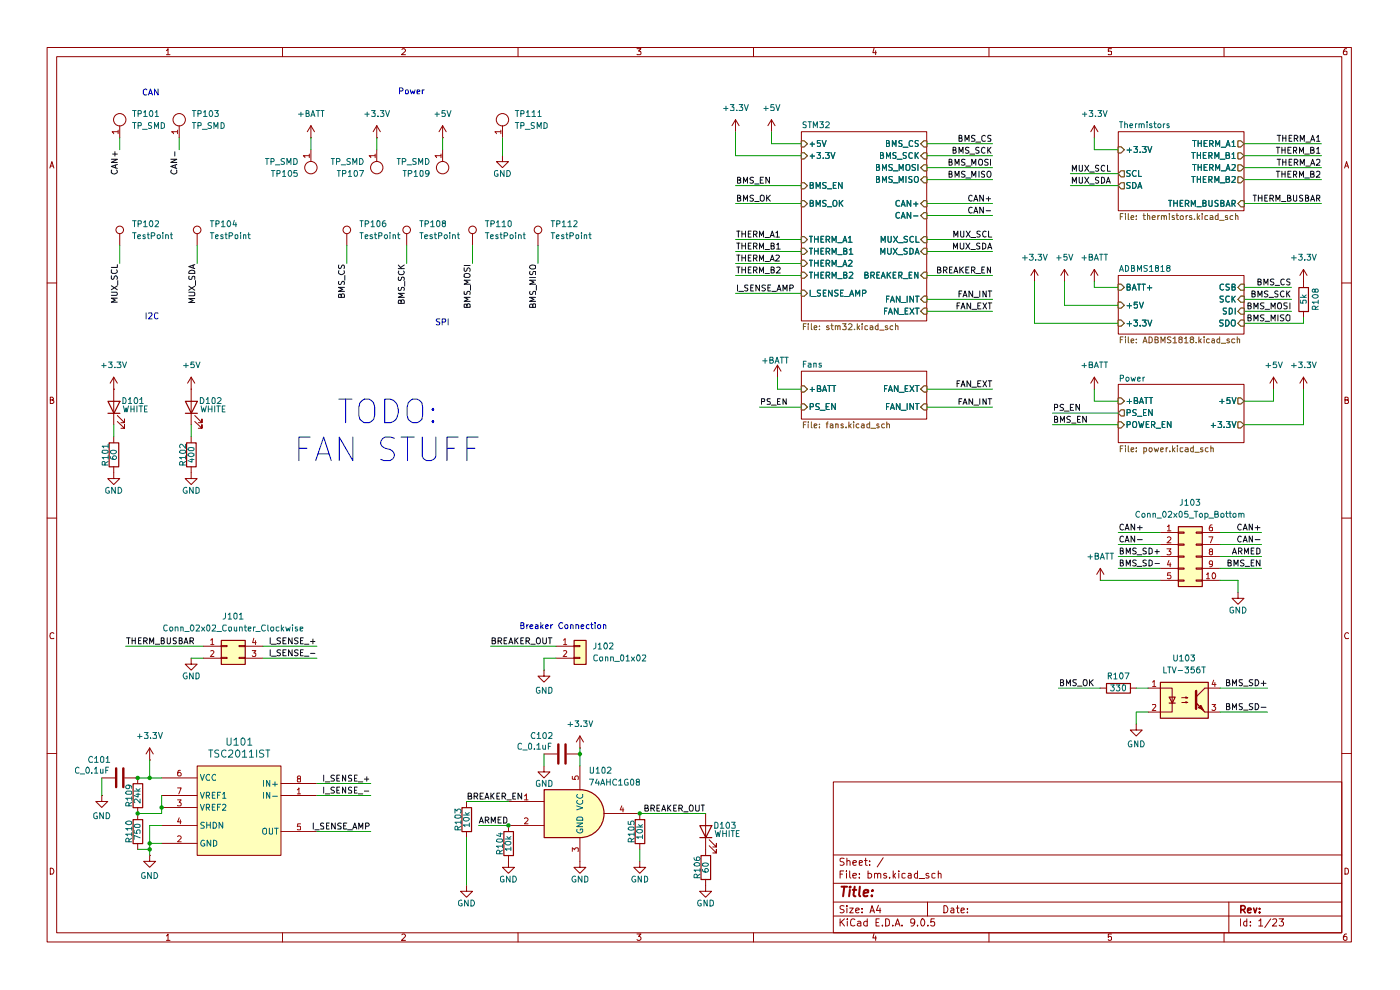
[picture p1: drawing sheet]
<svg xmlns="http://www.w3.org/2000/svg" width="297mm" height="210mm" viewBox="0 0 297 210" stroke-linecap="round" stroke-linejoin="round" font-family="sans-serif">
<g fill="none" stroke="#910000" stroke-width=".21">
<path d="M10 10.1h276.7v189.7h-276.7zM12 12h272.6v185.9h-272.6zM35.3 10.8l.3-.5v1.3M35.3 11.6h.8M59.9 10.1v1.9M85.3 10.5l.1-.2h.4l.2 .5-.8 .8h.8M109.9 10.1v1.9M135.1 10.3h.9l-.5 .5 .4 .1 .1 .5-.2 .2-.7-.1M159.9 10.1v1.9M185.4 10.2l-.2 1h.7M185.8 10.8v.8M209.8 10.1v1.9"/>
<path d="M235.8 10.3h-.7v.6h.7v.6h-.7M259.7 10.1v1.9M285.7 10.3l-.5 .1-.1 .3-.1 .7 .2 .2 .5-.1v-.6l-.5-.1-.2 .3M10.6 35.6l.4-1.3 .4 1.3M10.7 35.2h.6M285.2 35.6l.5-1.3 .4 1.3M285.4 35.2h.6M10 60h2M284.6 60h2.1M10.7 84.8h.5l.1-.3-.2-.3h-.4v1.4h.5l.2-.3v-.2l-.3-.3M285.3 84.8h.6l.1-.4-.7-.2v1.4h.5l.2-.1 .1-.4-.4-.3M10 109.9h2"/>
<path d="M284.6 109.9h2.1M11.4 134.4l-.2-.2-.5 .2-.1 .4 .2 .7 .6-.1M286.1 134.4a.58 .58 0 0 0-.8 .1 .58 .58 0 0 0 .1 .8l.1 .2 .6-.1M10 159.9h2M284.6 159.9h2.1M176.8 165.9h107.8v32h-107.8zM10.7 184.1a.71 .71 0 0 1 .7 .5 .71 .71 0 0 1-.2 .8h-.5zM35.3 198.5l.3-.4v1.4M35.3 199.5h.8M59.9 197.9v1.9M85.3 198.3l.1-.2h.4l.2 .4-.8 1h.8M109.9 197.9v1.9"/>
<path d="M135.1 198.1h.9l-.5 .5h.2l.3 .3v.3l-.3 .3h-.4l-.2-.2M159.9 197.9v1.9M176.8 194.3h107.8M176.8 191.3h107.8M176.8 187.4h107.8M176.8 181.4h107.8M178.2 194.9v1.5M178.2 185.4h.5M178.5 195.6l.7 .8M179 184.7h-.8v1.6M179.1 192.2a.64 .64 0 0 0-.9 .1v.4l.7 .3 .2 .4a.6 .6 0 0 1-.9 .1M179.1 182.1a.64 .64 0 0 0-.9 .1v.4l.7 .3 .2 .4a.6 .6 0 0 1-.9 .2"/>
<path d="M179.2 194.9l-1 .8M179.6 184.7v.2M179.6 185.3v1M179.7 192.1v.2M179.7 182.7v-.1a.36 .36 0 0 1 .6 .2v.8M179.7 182v1.6M179.7 192.6v1M179.7 194.9v.2M179.7 195.4v1M180.3 192.6h.7l-.7 1h.7M180.3 184.7v1.3l.2 .3M180.9 185.8l.8-.2-.1-.3h-.4l-.3 .1 .1 .8h.6"/>
<path d="M180.9 183l.8-.1-.1-.3-.4-.1-.3 .3 .1 .7h.6M181.4 195.1a.59 .59 0 0 0-.8-.1 .59 .59 0 0 0-.2 .7l.1 .6 .4 .1 .5-.1M181.5 193.1l.8-.1-.1-.3-.4-.1-.3 .3v.6l.3 .1 .4-.1M181.9 195.5h.6l.1 .9M182.3 186.1v.2M182.3 185.3v.1M182.3 183l.7-.1-.2-.4-.5 .1v.9h.6M182.6 195.7l-.5 .1-.2 .3 .2 .3 .5-.1M182.9 193.5v.1M182.9 192.7v.2M183.4 182.5h.6M183.6 182v1.5l.4 .1"/>
<path d="M184 195.5h-.6l-.2 .7a.52 .52 0 0 0 .8 .1M184 194.9v1.5M184.1 185.3a.52 .52 0 0 1 .8 .2l-.2 .7h-.6M184.1 184.7v1.6M184.5 183.4v.2M184.5 182.6v.2M184.6 193.6l.4-1.5 .5 1.5M184.7 193.2h.7M185.4 198l-.2 1h.7M185.5 185.4l.3-.1 .4 .1v.9M185.5 185.3v1M185.8 198.5v1"/>
<path d="M185.8 195.7h.6M186.2 185.4l.2-.1 .5 .1v.9M186.4 192l-.5 1.1h1M186.5 194.9h-.7v1.5h.7M186.7 192.6v1M187.2 196.3v.1M187.4 181.9l-1.3 2M187.9 194.9h.3a.89 .89 0 0 1 .3 1.4l-.6 .1zM188 185.3h-.3l-.2 .1v.3l.6 .2-.1 .3h-.5M188.7 186.1v.2M189.4 196.3v.1M189.5 184.7v1.6"/>
<path d="M189.6 185.7l.4 .6M189.9 196.4l.5-1.5 .5 1.5M190 196h.8M190 185.3l-.5 .5M190.7 184.7v.2M190.7 185.3v1M191.3 196.3v.1M192 185.3h-.4l-.3 .1v.7l.3 .2 .4-.1M192.7 185.3h.4l.2 .1v.9M193.3 185.6l-.5 .1-.2 .2 .2 .4 .5-.1M194.1 195.6l-.4 .2-.5-.1 .1-.7 .4-.1 .3 .2a.92 .92 0 0 1-.7 1.3M194.6 196.3v.1"/>
<path d="M194.6 185.3h-.4l-.2 .2 .1 .6 .1 .2 .4-.1M194.6 184.7v1.6M195 186.4h1.2M195.5 195l.2-.1a.82 .82 0 0 1 .5 .8 .82 .82 0 0 1-.5 .7 1.1 1.1 0 0 1-.2-1.4zM196.8 191.3v3M196.8 196.3v.1M197 185.3h-.3l-.3 .1 .1 .3 .6 .2-.1 .3h-.6M198.2 194.9h-.7l-.1 .8 .3-.2 .5 .1v.7l-.5 .1-.3-.1M198.4 185.3h-.4l-.3 .1v.7l.3 .2 .4-.1M199.1 185.4l.1-.1 .4 .1v.9M199.1 184.7v1.6M200.2 192.1a.77 .77 0 0 1 .9 .8 .77 .77 0 0 1-.9 .7z"/>
<path d="M201.8 192.7h.5l.1 .9M202.4 193h-.6l-.1 .3 .1 .3 .6-.1M202.9 192.6h.6M203.1 192.1v1.4l.4 .1M203.9 193.1l.7-.1v-.3l-.6-.1-.1 .3v.6l.1 .1 .6-.1M205.2 193.5v.1M205.2 192.7v.2M209.8 197.9v1.9M235.8 198.1h-.7v.7l.2-.2 .5 .2-.1 .6-.4 .1-.2-.2M259.7 197.9v1.9M260.7 191.3v6.6M263.1 194.9v1.5"/>
<path d="M264.5 195.5l-.4-.1-.3 .3v.5l.3 .2 .4-.1M264.5 194.9v1.5M265.3 196.3v.1M265.3 195.5v.2M267 195.3l.5-.4v1.5M267 196.4h.9M269.6 194.9l-1.3 1.9M270 195.1l.6-.2 .2 .4-.9 1.1h.9M271.4 194.9h.9l-.5 .6h.2l.3 .2v.5l-.3 .2-.6-.1M285.3 184.1l.7 .2 .1 .6-.3 .5h-.5zM285.7 198.1l-.5 .1-.1 .3-.1 .7 .2 .3 .5-.2v-.6l-.5-.1-.2 .3"/>
</g>
<path d="M263.2 193l.8-.1 .2-.3-.1-.3-.3-.2h-.6v1.5M263.7 193l.5 .6M264.7 193.1l.7-.1-.1-.3-.4-.1-.2 .3 .1 .6h.5M265.9 192.6l.4 1 .3-1M267.2 193.5v.1M267.2 192.7v.2" fill="none" stroke="#910000" stroke-width=".34"/>
<path d="M178.5 188.1h1.2M179.1 188.1l-.2 2M180.3 188.8l-.2 1.3M180.4 188.1l-.2 .1h.3l-.1-.1-.1 .2M180.9 188.8h.8M181.3 188.1l-.2 1.7v.2l.4 .1M182.4 188.1l-.2 1.7 .3 .3M183.3 189.4l.9-.1v-.5a.67 .67 0 0 0-.9 .2v1h.7M185 189.9v.2M185.1 188.8l.1 .1h-.2l.1-.1-.1 .2" fill="none" stroke="#910000" stroke-width=".42"/>
<path d="M237.2 31.2h.6l.7 .5-.7 .7h-.6z" fill="#fff"/>
<path d="M237.2 31.2h.6l.7 .5-.7 .7h-.6z" fill="none" stroke="#765500" stroke-width=".21"/>
<path d="M239.1 31.8h.9M239.6 31.4v.9M240.5 31.1h.8l-.4 .5 .4 .1v.6h-.8M241.9 32.3h.1M242.3 31.1h.9l-.5 .5 .4 .1v.6h-.8M243.5 31.1l.4 1.2 .4-1.2" fill="none" stroke="#006665" stroke-width=".21"/>
<path d="M237.8 36.2h.7v1.3h-.7l-.6-.7z" fill="#fff"/>
<path d="M237.8 36.2h.7v1.3h-.7l-.6-.7z" fill="none" stroke="#765500" stroke-width=".21"/>
<path d="M239.8 36.2h-.7a.57 .57 0 0 0 .6 .7v.4h-.7M241 36.2h-.2a.64 .64 0 0 0-.6 .6 .64 .64 0 0 0 .6 .6l.2-.1M241.6 36.2v1.2h.5" fill="none" stroke="#006665" stroke-width=".21"/>
<path d="M237.8 38.8h.7v1.2h-.7l-.6-.6z" fill="#fff"/>
<path d="M237.8 38.8h.7v1.2h-.7l-.6-.6z" fill="none" stroke="#765500" stroke-width=".21"/>
<path d="M239.8 38.8h-.7a.57 .57 0 0 0 .6 .7v.4h-.7M240.3 38.7a.65 .65 0 0 1 .8 .6 .65 .65 0 0 1-.8 .7zM241.4 40l.4-1.3 .4 1.3M241.5 39.6h.6" fill="none" stroke="#006665" stroke-width=".21"/>
<path d="M262.6 29.9h.6l.7 .6-.7 .7h-.6z" fill="#fff"/>
<path d="M262.6 29.9h.6l.7 .6-.7 .7h-.6z" fill="none" stroke="#765500" stroke-width=".21"/>
<g fill="none" stroke="#006665" stroke-width=".21">
<path d="M253 29.8h.7M253.4 29.8v1.3M254.2 29.8v1.3M254.2 30.4h.6M254.8 29.8v1.3M255.4 30.4h.5M256.1 29.8h-.7v1.3h.7M256.6 30.5l.7-.1 .1-.3-.3-.3h-.5v1.3M257 30.5l.4 .6M257.9 31.1v-1.3l.4 .9 .4-.9v1.3M259.1 31.2h.9M260.1 31.1l.4-1.3 .4 1.3"/>
<path d="M260.3 30.7h.6M261.4 30.1l.3-.3v1.3M261.4 31.1h.6"/>
</g>
<path d="M262.6 32.4h.6l.7 .6-.7 .7h-.6z" fill="#fff"/>
<path d="M262.6 32.4h.6l.7 .6-.7 .7h-.6z" fill="none" stroke="#765500" stroke-width=".21"/>
<g fill="none" stroke="#006665" stroke-width=".21">
<path d="M252.8 32.3h.8M253.2 32.3v1.3M254 32.3v1.3M254 32.9h.7M254.7 32.3v1.3M255.3 32.9h.4M255.9 32.3h-.6v1.3h.6M256.5 33l.6-.1v-.4l-.1-.2h-.5v1.3M256.7 33l.4 .6M257.7 33.6v-1.3l.4 1 .5-1v1.3M258.8 33.8h1M260.1 32.9h.6l.1-.4-.7-.2v1.3h.5l.3-.4-.4-.3"/>
<path d="M261.4 32.7l.3-.4v1.3M261.4 33.6h.6"/>
</g>
<path d="M263.2 42.6h.7v1.3h-.7l-.6-.7z" fill="#fff"/>
<path d="M263.2 42.6h.7v1.3h-.7l-.6-.7z" fill="none" stroke="#765500" stroke-width=".21"/>
<g fill="none" stroke="#006665" stroke-width=".21">
<path d="M247.9 42.5h.7M248.2 42.5v1.3M249 42.5v1.3M249 43.1h.8M249.8 42.5v1.3M250.4 43.1h.4M251 42.5h-.6v1.3h.6M251.5 43.2l.6-.1v-.5l-.6-.1v1.3M251.8 43.2l.4 .6M252.7 43.8v-1.3l.5 .9 .4-.9v1.3M253.9 43.9h.9M255.2 43.1l.6-.1v-.4l-.6-.1v1.3h.5l.2-.1v-.4l-.3-.2"/>
<path d="M256.5 42.5v1l.2 .3 .4-.1v-1.2M258.4 42.6l-.4-.1-.3 .3 .1 .2 .6 .3v.4h-.7M259 43.1l.6-.1v-.4l-.6-.1v1.3h.5l.2-.1v-.4l-.3-.2M260.1 43.8l.4-1.3 .4 1.3M260.2 43.4h.6M261.4 43.2l.6-.1v-.5l-.6-.1v1.3M261.6 43.2l.4 .6"/>
</g>
<path d="M262.6 35h.6l.7 .6-.7 .6h-.6z" fill="#fff"/>
<path d="M262.6 35h.6l.7 .6-.7 .6h-.6z" fill="none" stroke="#765500" stroke-width=".21"/>
<g fill="none" stroke="#006665" stroke-width=".21">
<path d="M253 34.9h.7M253.4 34.9v1.3M254.2 34.9v1.3M254.2 35.5h.6M254.8 34.9v1.3M255.4 35.5h.5M256.1 34.9h-.7v1.3h.7M256.6 35.6h.5l.3-.3-.1-.3-.7-.1v1.3M257 35.6l.4 .6M257.9 36.2v-1.3l.4 .9 .4-.9v1.3M259.1 36.2h.9M260.1 36.2l.4-1.3 .4 1.3"/>
<path d="M260.3 35.8h.6M261.4 35h.6v.4l-.7 .8h.7"/>
</g>
<path d="M262.6 37.5h.6l.7 .6-.7 .7h-.6z" fill="#fff"/>
<path d="M262.6 37.5h.6l.7 .6-.7 .7h-.6z" fill="none" stroke="#765500" stroke-width=".21"/>
<g fill="none" stroke="#006665" stroke-width=".21">
<path d="M252.8 37.4h.8M253.2 37.4v1.3M254 37.4v1.3M254 38h.7M254.7 37.4v1.3M255.3 38h.4M255.9 37.4h-.6v1.3h.6M256.5 38.1h.5l.1-.2v-.4l-.6-.1v1.3M256.7 38.1l.4 .6M257.7 38.7v-1.3l.4 1 .5-1v1.3M258.8 38.8h1M260.1 38l.7-.1v-.4l-.7-.1v1.3h.5l.3-.4-.4-.3"/>
<path d="M261.4 37.5h.6v.4l-.7 .8h.7"/>
</g>
<g fill="#fff">
<path d="M237.2 27.9h26.7v16.8h-26.7z"/>
<path d="M237.2 64.1h.6l.7 .7-.7 .6h-.6z"/>
</g>
<path d="M237.2 64.1h.6l.7 .7-.7 .6h-.6z" fill="none" stroke="#765500" stroke-width=".21"/>
<path d="M239.1 64.9h.9M239.6 64.3v1.1M241.3 64.1h-.7v.6l.2-.2 .5 .2-.1 .6-.4 .1-.2-.2M241.7 64.1l.4 1.3 .5-1.3" fill="none" stroke="#006665" stroke-width=".21"/>
<path d="M237.2 60.3h.6l.7 .7-.7 .6h-.6z" fill="#fff"/>
<path d="M237.2 60.3h.6l.7 .7-.7 .6h-.6z" fill="none" stroke="#765500" stroke-width=".21"/>
<path d="M239.1 60.9h.4l.3-.3-.2-.3h-.5v1.3h.5l.2-.2v-.4l-.3-.1M240.2 61.6l.4-1.3 .4 1.3M240.3 61.1h.6M241.3 60.3h.7M241.6 60.3v1.3M242.2 60.3h.8M242.6 60.3v1.3M243.4 61h.9M243.8 60.5v1.1" fill="none" stroke="#006665" stroke-width=".21"/>
<path d="M263.2 60.3h.7v1.3h-.7l-.6-.6z" fill="#fff"/>
<path d="M263.2 60.3h.7v1.3h-.7l-.6-.6z" fill="none" stroke="#765500" stroke-width=".21"/>
<path d="M259.6 60.4l-.5-.1-.3 .2 .1 .9 .3 .2 .4-.2M260.8 60.3l-.7 .1 .1 .4 .6 .2-.1 .5h-.6M261.4 60.9h.4l.2-.3-.1-.3h-.5v1.3l.6-.2v-.4l-.2-.1" fill="none" stroke="#006665" stroke-width=".21"/>
<path d="M263.2 62.8h.7v1.3h-.7l-.6-.6z" fill="#fff"/>
<path d="M263.2 62.8h.7v1.3h-.7l-.6-.6z" fill="none" stroke="#765500" stroke-width=".21"/>
<path d="M259.5 62.8l-.7 .1 .1 .4 .6 .3-.1 .4h-.6M260.8 62.9l-.5-.1a.74 .74 0 0 0 .2 1.3l.3-.2M261.4 62.8v1.3M261.5 63.3l.5 .8M262 62.8l-.6 .7" fill="none" stroke="#006665" stroke-width=".21"/>
<path d="M263.2 65.4h.7v1.2h-.7l-.6-.6z" fill="#fff"/>
<path d="M263.2 65.4h.7v1.2h-.7l-.6-.6z" fill="none" stroke="#765500" stroke-width=".21"/>
<path d="M260.2 65.4h-.7v.4l.7 .4-.1 .3h-.6M260.8 65.4a.65 .65 0 0 1 .7 .5 .65 .65 0 0 1-.5 .7h-.2zM262 65.4v1.2" fill="none" stroke="#006665" stroke-width=".21"/>
<path d="M263.2 67.9h.7v1.3h-.7l-.6-.6z" fill="#fff"/>
<path d="M263.2 67.9h.7v1.3h-.7l-.6-.6z" fill="none" stroke="#765500" stroke-width=".21"/>
<path d="M259.5 67.9h-.7v.5l.4 .1 .3 .4-.3 .3-.5-.1M260 67.9h.5a.72 .72 0 0 1 .2 .8 .72 .72 0 0 1-.7 .5zM261.4 67.9h.5l.1 .2v.8l-.2 .3h-.3a.84 .84 0 0 1-.1-1.3z" fill="none" stroke="#006665" stroke-width=".21"/>
<path d="M237.2 67.9h.6l.7 .7-.7 .6h-.6z" fill="#fff"/>
<path d="M237.2 67.9h.6l.7 .7-.7 .6h-.6z" fill="none" stroke="#765500" stroke-width=".21"/>
<path d="M239.1 68.7h.9M239.6 68.2v1M240.5 67.9h.8l-.4 .4 .4 .2v.5l-.3 .2h-.3l-.2-.2M241.9 69v.2M242.3 67.9h.9l-.5 .4 .5 .3v.3l-.3 .3-.6-.2M243.5 67.9l.4 1.3 .4-1.3" fill="none" stroke="#006665" stroke-width=".21"/>
<g fill="#fff">
<path d="M237.2 58.4h26.7v12.5h-26.7z"/>
<path d="M262.6 89.5h.6l.7 .6-.7 .7h-.6z"/>
</g>
<path d="M262.6 89.5h.6l.7 .6-.7 .7h-.6z" fill="none" stroke="#765500" stroke-width=".21"/>
<path d="M257 90.3h.9M257.4 89.7v1M258.4 89.4h.8l-.5 .5 .5 .3-.1 .5-.7-.1M259.7 90.6v.1M260.2 89.4h.7l-.4 .5 .4 .1v.6h-.7M261.4 89.4l.4 1.3 .4-1.3" fill="none" stroke="#006665" stroke-width=".21"/>
<path d="M262.6 84.4h.6l.7 .7-.7 .6h-.6z" fill="#fff"/>
<path d="M262.6 84.4h.6l.7 .7-.7 .6h-.6z" fill="none" stroke="#765500" stroke-width=".21"/>
<path d="M258.7 85.2h1M259.2 84.7v.9M260.9 84.3h-.6v.7l.1-.2h.4l.1 .2v.5h-.6M261.4 84.3l.4 1.3 .4-1.3" fill="none" stroke="#006665" stroke-width=".21"/>
<path d="M237.2 84.4h.6l.7 .7-.7 .6h-.6z" fill="#fff"/>
<path d="M237.2 84.4h.6l.7 .7-.7 .6h-.6z" fill="none" stroke="#765500" stroke-width=".21"/>
<path d="M239.1 85.2h.9M239.6 84.7v.9M240.6 85l.7-.2v-.3l-.3-.2h-.4v1.3h.7l.1-.4-.1-.2h-.3M241.7 85.6l.4-1.3 .5 1.3M241.9 85.3h.6M242.8 84.3h.8M243.2 84.3v1.3M243.8 84.3h.7M244.2 84.3v1.3" fill="none" stroke="#006665" stroke-width=".21"/>
<path d="M237.2 89.5h.6l.7 .6-.7 .7h-.6z" fill="#fff"/>
<path d="M237.2 89.5h.6l.7 .6-.7 .7h-.6z" fill="none" stroke="#765500" stroke-width=".21"/>
<path d="M239.1 90.1l.7-.1v-.4l-.2-.2h-.5v1.3M240.4 89.6l.5-.2a.95 .95 0 0 1 .1 1.3h-.5l-.2-.4zM241.6 89.4l.3 1.3 .2-.9 .2 .9 .4-1.3M243.2 90h.4M243.8 89.4h-.6v1.3h.6M244.3 90.1l.6-.1 .1-.3-.2-.3h-.5v1.3M244.6 90.1l.4 .6M245.3 90.8h.9M246.5 90h.5M247.1 89.4h-.6v1.3h.6M248.4 89.4v1.3l-.8-1.3v1.3" fill="none" stroke="#006665" stroke-width=".21"/>
<path d="M237.8 87h.7v1.2h-.7l-.6-.6z" fill="#fff"/>
<path d="M237.8 87h.7v1.2h-.7l-.6-.6z" fill="none" stroke="#765500" stroke-width=".21"/>
<path d="M239.1 87.5h.7v-.5l-.2-.1h-.5v1.2M241 87l-.5-.1-.2 .2 .2 .4h.3l.2 .3-.1 .3h-.6M241.3 88.3h.9M242.6 87.5h.4M243.2 86.9h-.6v1.2h.6M244.4 86.9v1.2l-.7-1.2v1.2" fill="none" stroke="#006665" stroke-width=".21"/>
<g fill="#fff">
<path d="M237.2 81.5h26.7v12.4h-26.7z"/>
<path d="M170 32.4h.6l.7 .6-.7 .7h-.6z"/>
</g>
<path d="M170 32.4h.6l.7 .6-.7 .7h-.6z" fill="none" stroke="#765500" stroke-width=".21"/>
<path d="M171.9 33.1h.9M172.3 32.7v.9M173.3 32.3h.8l-.4 .6h.3v.6h-.7M174.7 33.5v.1M175.1 32.3h.8l-.4 .6 .4 .2v.4h-.8M176.3 32.3l.4 1.3 .4-1.3" fill="none" stroke="#006665" stroke-width=".21"/>
<path d="M170 29.9h.6l.7 .6-.7 .7h-.6z" fill="#fff"/>
<path d="M170 29.9h.6l.7 .6-.7 .7h-.6z" fill="none" stroke="#765500" stroke-width=".21"/>
<path d="M171.9 30.6h.9M172.3 30.1v1M174 29.8h-.6v.6l.4-.1 .3 .3-.1 .4h-.6M174.4 29.8l.4 1.3 .5-1.3" fill="none" stroke="#006665" stroke-width=".21"/>
<path d="M195.3 30.5l.7-.6h.6v1.3h-.6z" fill="#fff"/>
<path d="M195.3 30.5l.7-.6h.6v1.3h-.6z" fill="none" stroke="#765500" stroke-width=".21"/>
<path d="M188 30.4h.6v-.4l-.1-.2h-.5v1.3l.6-.1 .1-.4-.2-.2M189.3 31.1v-1.3l.4 .9 .4-.9v1.3M191.3 29.9l-.4-.1-.2 .3 .1 .3 .5 .2v.4h-.6M191.6 31.2h1M193.6 30l-.2-.2-.4 .2-.1 .8a.55 .55 0 0 0 .7 .2M194.8 29.9l-.5-.1-.2 .2v.3l.7 .4-.2 .4-.5-.1" fill="none" stroke="#006665" stroke-width=".21"/>
<path d="M170 38.8h.6l.7 .6-.7 .6h-.6z" fill="#fff"/>
<path d="M170 38.8h.6l.7 .6-.7 .6h-.6z" fill="none" stroke="#765500" stroke-width=".21"/>
<path d="M171.9 39.3l.6-.1v-.4l-.6-.1v1.3l.7-.1v-.4l-.3-.2M173.1 40v-1.3l.5 .9 .4-.9v1.3M175.3 38.8h-.7a.57 .57 0 0 0 .6 .7v.4h-.7M176.8 39.3h.4M177.4 38.7h-.6v1.3h.6M178.6 38.7v1.3l-.7-1.3v1.3M175.5 40h.9" fill="none" stroke="#006665" stroke-width=".21"/>
<path d="M195.3 38.1l.7-.6h.6v1.3h-.6z" fill="#fff"/>
<path d="M195.3 38.1l.7-.6h.6v1.3h-.6z" fill="none" stroke="#765500" stroke-width=".21"/>
<path d="M185.9 38l.6-.1v-.4l-.6-.1v1.3l.6-.1 .1-.3-.2-.3M187.2 38.7v-1.3l.4 1 .4-1v1.3M189.3 37.5a.48 .48 0 0 0-.7 .2v.2l.7 .5-.2 .3-.5-.1M189.5 38.8h1M190.8 38.7v-1.3l.4 1 .4-1v1.3M192.2 37.4v1.3M193.5 37.5l-.5-.1-.2 .3 .1 .2 .6 .3v.4h-.7M194.1 37.6l.5-.2a.86 .86 0 0 1 0 1.3 .46 .46 0 0 1-.6-.4z" fill="none" stroke="#006665" stroke-width=".21"/>
<path d="M195.3 35.6l.7-.6h.6v1.2h-.6z" fill="#fff"/>
<path d="M195.3 35.6l.7-.6h.6v1.2h-.6z" fill="none" stroke="#765500" stroke-width=".21"/>
<path d="M185.9 35.5l.6-.1v-.4l-.6-.1v1.3l.6-.1 .1-.4-.2-.2M187.2 36.2v-1.3l.4 .9 .4-.9v1.3M189.3 35a.48 .48 0 0 0-.7 .1v.3l.7 .4-.2 .4-.5-.1M189.5 36.2h1M190.8 36.2v-1.3l.4 .9 .4-.9v1.3M192.2 35.1l.2-.2a.46 .46 0 0 1 .6 .4v.4a.47 .47 0 0 1-.3 .5 .47 .47 0 0 1-.5-.2zM194.2 35l-.5-.1-.2 .2v.3l.6 .2 .1 .3a.48 .48 0 0 1-.7 .2M194.7 34.9v1.3" fill="none" stroke="#006665" stroke-width=".21"/>
<path d="M195.3 33l.7-.6h.6v1.3h-.6z" fill="#fff"/>
<path d="M195.3 33l.7-.6h.6v1.3h-.6z" fill="none" stroke="#765500" stroke-width=".21"/>
<path d="M186.8 32.9h.5l.1-.4-.2-.2h-.4v1.3l.6-.1 .1-.3-.3-.3M188 33.6v-1.3l.5 1 .4-1v1.3M190.1 32.4l-.4-.1-.3 .3 .1 .3 .6 .2v.4h-.7M190.3 33.8h1M192.3 32.4l-.5-.1-.2 .2v.4l.7 .4-.3 .3-.4-.1M193.5 32.5l-.2-.2a.65 .65 0 0 0-.5 .7 .65 .65 0 0 0 .5 .6l.2-.1M194.1 32.3v1.3M194.3 32.9l.5 .7M194.8 32.3l-.7 .8" fill="none" stroke="#006665" stroke-width=".21"/>
<path d="M195.3 43.2l.7-.6h.6v1.3h-.6z" fill="#fff"/>
<path d="M195.3 43.2l.7-.6h.6v1.3h-.6z" fill="none" stroke="#765500" stroke-width=".21"/>
<path d="M190.8 42.6l-.3-.1-.4 .3 .1 .8 .3 .2 .3-.1M191.2 43.8l.4-1.3 .4 1.3M191.3 43.4h.6M193.2 42.5v1.3l-.8-1.3v1.3M193.8 43.3h.9M194.3 42.8v1" fill="none" stroke="#006665" stroke-width=".21"/>
<path d="M195.3 45.7l.7-.6h.6v1.3h-.6z" fill="#fff"/>
<path d="M195.3 45.7l.7-.6h.6v1.3h-.6z" fill="none" stroke="#765500" stroke-width=".21"/>
<path d="M190.8 45.1l-.3-.1-.4 .4 .1 .7 .3 .2 .3-.2M191.2 46.3l.4-1.3 .4 1.3M191.3 46h.6M193.2 45v1.3l-.8-1.3v1.3M193.8 45.8h.9" fill="none" stroke="#006665" stroke-width=".21"/>
<path d="M195.3 50.8l.7-.6h.6v1.3h-.6z" fill="#fff"/>
<path d="M195.3 50.8l.7-.6h.6v1.3h-.6z" fill="none" stroke="#765500" stroke-width=".21"/>
<path d="M186.9 51.4v-1.3l.5 1 .4-1v1.3M188.4 50.1v1l.2 .3 .5-.2v-1.1M189.6 50.1l.8 1.3M190.4 50.1l-.8 1.3M190.6 51.5h1M192.5 50.2h-.6v.4l.5 .2 .1 .3-.2 .3-.5-.1M193.8 50.2l-.3-.1-.5 .3 .1 .8 .4 .2 .3-.2M194.3 50.1v1.3h.7" fill="none" stroke="#006665" stroke-width=".21"/>
<path d="M196 52.7h.6v1.2h-.6l-.7-.6z" fill="#fff"/>
<path d="M196 52.7h.6v1.2h-.6l-.7-.6z" fill="none" stroke="#765500" stroke-width=".21"/>
<path d="M186.9 53.9v-1.2l.4 .9 .4-.9v1.2M188.3 52.7v1l.3 .2h.2l.3-.2v-1M189.5 52.7l.8 1.2M190.3 52.7l-.8 1.2M190.5 54h1M192.4 52.7h-.6v.5l.6 .2v.4h-.6M193 52.7l.7 .2v.7l-.4 .3h-.3zM194.1 53.9l.5-1.2 .4 1.2M194.2 53.6h.6" fill="none" stroke="#006665" stroke-width=".21"/>
<path d="M170 50.2h.6l.7 .6-.7 .7h-.6z" fill="#fff"/>
<path d="M170 50.2h.6l.7 .6-.7 .7h-.6z" fill="none" stroke="#765500" stroke-width=".21"/>
<g fill="none" stroke="#006665" stroke-width=".21">
<path d="M171.7 50.1h.7M172 50.1v1.3M172.8 50.1v1.3M172.8 50.7h.8M173.6 50.1v1.3M174.2 50.7h.4M174.8 50.1h-.6v1.3h.6M175.3 50.8l.6-.1v-.5l-.6-.1v1.3M175.6 50.8l.4 .6M176.5 51.4v-1.3l.5 1 .4-1v1.3M177.7 51.5h.9M178.8 51.4l.4-1.3 .5 1.3"/>
<path d="M178.9 51.1h.6M180 50.5l.3-.4v1.3M180 51.4h.8"/>
</g>
<path d="M170 55.2h.6l.7 .7-.7 .6h-.6z" fill="#fff"/>
<path d="M170 55.2h.6l.7 .7-.7 .6h-.6z" fill="none" stroke="#765500" stroke-width=".21"/>
<g fill="none" stroke="#006665" stroke-width=".21">
<path d="M171.7 55.2h.7M172 55.2v1.3M172.8 55.2v1.3M172.8 55.8h.8M173.6 55.2v1.3M174.2 55.8h.4M174.8 55.2h-.6v1.3h.6M175.3 55.9l.6-.1v-.5l-.6-.1v1.3M175.6 55.9l.4 .6M176.5 56.5v-1.3l.5 .9 .4-.9v1.3M177.7 56.6h.9M178.8 56.5l.4-1.3 .5 1.3"/>
<path d="M178.9 56.1h.6M180 55.3l.5-.1 .3 .3-.9 1h.9"/>
</g>
<path d="M170 52.7h.6l.7 .6-.7 .6h-.6z" fill="#fff"/>
<path d="M170 52.7h.6l.7 .6-.7 .6h-.6z" fill="none" stroke="#765500" stroke-width=".21"/>
<g fill="none" stroke="#006665" stroke-width=".21">
<path d="M171.7 52.7h.7M172 52.7v1.2M172.8 52.7v1.2M172.8 53.3h.8M173.6 52.7v1.2M174.2 53.3h.4M174.8 52.7h-.6v1.2h.6M175.3 53.3h.6v-.6h-.6v1.2M175.6 53.3l.4 .6M176.5 53.9v-1.2l.5 .9 .4-.9v1.2M177.7 54h.9M179 53.3l.6-.1v-.5h-.6v1.2h.5l.2-.1v-.5h-.3"/>
<path d="M180.2 53l.3-.3v1.2M180.2 53.9h.7"/>
</g>
<path d="M170 57.7h.6l.7 .7-.7 .6h-.6z" fill="#fff"/>
<path d="M170 57.7h.6l.7 .7-.7 .6h-.6z" fill="none" stroke="#765500" stroke-width=".21"/>
<g fill="none" stroke="#006665" stroke-width=".21">
<path d="M171.7 57.7h.7M172 57.7v1.3M172.8 57.7v1.3M172.8 58.3h.8M173.6 57.7v1.3M174.2 58.3h.4M174.8 57.7h-.6v1.3h.6M175.3 58.4l.6-.1v-.6h-.6v1.3M175.6 58.4l.4 .6M176.5 59v-1.3l.5 .9 .4-.9v1.3M177.7 59.1h.9M179 58.3h.4l.3-.2-.1-.3-.6-.1v1.3h.5l.2-.2v-.4l-.3-.1"/>
<path d="M180.2 57.8l.6-.1 .1 .4-.8 .9h.8"/>
</g>
<path d="M170 42.6h.6l.7 .6-.7 .7h-.6z" fill="#fff"/>
<path d="M170 42.6h.6l.7 .6-.7 .7h-.6z" fill="none" stroke="#765500" stroke-width=".21"/>
<path d="M171.9 43.1l.6-.1v-.4l-.6-.1v1.3l.7-.1v-.4l-.3-.2M173.1 43.8v-1.3l.5 .9 .4-.9v1.3M175.3 42.6h-.7a.57 .57 0 0 0 .6 .7v.4h-.7M175.5 43.9h.9M177 42.5a.46 .46 0 0 1 .5 .4v.4a.46 .46 0 0 1-.5 .5 .86 .86 0 0 1 0-1.3zM178.1 42.5v1.3M178.2 43l.6 .8M178.8 42.5l-.7 .8" fill="none" stroke="#006665" stroke-width=".21"/>
<path d="M196 57.7h.6v1.3h-.6l-.7-.6z" fill="#fff"/>
<path d="M196 57.7h.6v1.3h-.6l-.7-.6z" fill="none" stroke="#765500" stroke-width=".21"/>
<g fill="none" stroke="#006665" stroke-width=".21">
<path d="M183.5 58.3h.4l.2-.2-.1-.4h-.5v1.3h.5l.2-.4-.3-.3M184.7 58.4h.6l.2-.2-.1-.4-.7-.1v1.3M185.1 58.4l.4 .6M186 58.3h.4M186.6 57.7h-.6v1.3h.6M186.9 59l.5-1.3 .4 1.3M187.1 58.6h.6M188.2 57.7v1.3M188.5 58.3l.5 .7M189 57.7l-.8 .7M189.5 58.3h.4M190.1 57.7h-.6v1.3h.6"/>
<path d="M190.7 58.4h.5l.1-.1v-.6h-.6v1.3M190.9 58.4l.4 .6M191.6 59.1h1M192.9 58.3h.4M193.5 57.7h-.6v1.3h.6M194.7 57.7v1.3l-.6-1.3v1.3"/>
</g>
<path d="M170 61.6h.6l.7 .6-.7 .6h-.6z" fill="#fff"/>
<path d="M170 61.6h.6l.7 .6-.7 .6h-.6z" fill="none" stroke="#765500" stroke-width=".21"/>
<g fill="none" stroke="#006665" stroke-width=".21">
<path d="M171.9 61.6v1.2M172.1 62.9h1M174.1 61.6h-.7v.4l.7 .4-.3 .4-.4-.1M174.7 62.1h.4M175.3 61.6h-.6v1.2h.6M176.5 61.6v1.2l-.7-1.2v1.2M177.8 61.6h-.6l-.2 .2 .3 .3 .3 .1 .2 .4-.3 .2-.5-.1M178.3 62.1h.4M178.9 61.6h-.6v1.2h.6M179.2 62.9h.9M180.3 62.8l.4-1.2 .4 1.2M180.3 62.4h.6"/>
<path d="M181.5 62.8v-1.2l.4 .8 .5-.8v1.2M183 62.2h.5l.2-.2-.1-.4h-.6v1.2"/>
</g>
<path d="M196 65.4h.6v1.2h-.6l-.7-.6z" fill="#fff"/>
<path d="M196 65.4h.6v1.2h-.6l-.7-.6z" fill="none" stroke="#765500" stroke-width=".21"/>
<path d="M187.6 66h.4M188.2 65.4h-.6v1.2M188.5 66.6l.4-1.2 .4 1.2M188.6 66.2h.6M190.5 65.4v1.2l-.8-1.2v1.2M190.8 66.7h1M192 66h.4M192.6 65.4h-.6v1.2h.6M193 65.4l.9 1.2M193.9 65.4l-.9 1.2M194.2 65.4h.8M194.6 65.4v1.2" fill="none" stroke="#006665" stroke-width=".21"/>
<path d="M196 62.8h.6v1.3h-.6l-.7-.6z" fill="#fff"/>
<path d="M196 62.8h.6v1.3h-.6l-.7-.6z" fill="none" stroke="#765500" stroke-width=".21"/>
<path d="M188 63.4h.5M188.6 62.8h-.6v1.3M188.9 64.1l.4-1.3 .4 1.3M189.1 63.7h.6M190.9 62.8v1.3l-.7-1.3v1.3M191.2 64.2h1M192.4 62.8v1.3M193.8 62.8v1.3l-.8-1.3v1.3M194.2 62.8h.8M194.6 62.8v1.3" fill="none" stroke="#006665" stroke-width=".21"/>
<g fill="#fff">
<path d="M170 27.9h26.6v40.2h-26.6z"/>
<path d="M170 81.9h.6l.7 .6-.7 .6h-.6z"/>
</g>
<path d="M170 81.9h.6l.7 .6-.7 .6h-.6z" fill="none" stroke="#765500" stroke-width=".21"/>
<path d="M171.9 82.6h.9M172.3 82.1v1M173.4 82.5l.6-.1 .1-.4-.3-.2h-.4v1.3h.6l.2-.2v-.3l-.4-.1M174.5 83.1l.4-1.3 .4 1.3M174.7 82.7h.6M175.6 81.8h.8M175.9 81.8v1.3M176.5 81.8h.8M177 81.8v1.3" fill="none" stroke="#006665" stroke-width=".21"/>
<path d="M196 81.9h.6v1.2h-.6l-.7-.6z" fill="#fff"/>
<path d="M196 81.9h.6v1.2h-.6l-.7-.6z" fill="none" stroke="#765500" stroke-width=".21"/>
<path d="M187.6 82.5h.4M188.2 81.8h-.6v1.3M188.5 83.1l.4-1.3 .4 1.3M188.6 82.7h.6M190.5 81.8v1.3l-.8-1.3v1.3M190.8 83.2h1M192 82.5h.4M192.6 81.8h-.6v1.3h.6M193 81.8l.9 1.3M193.9 81.8l-.9 1.3M194.2 81.8h.8M194.6 81.8v1.3" fill="none" stroke="#006665" stroke-width=".21"/>
<path d="M196 85.7h.6v1.3h-.6l-.7-.6z" fill="#fff"/>
<path d="M196 85.7h.6v1.3h-.6l-.7-.6z" fill="none" stroke="#765500" stroke-width=".21"/>
<path d="M188 86.3h.5M188.6 85.6h-.6v1.3M188.9 86.9l.4-1.3 .4 1.3M189.1 86.5h.6M190.9 85.6v1.3l-.7-1.3v1.3M191.2 87h1M192.4 85.6v1.3M193.8 85.6v1.3l-.8-1.3v1.3M194.2 85.6h.8M194.6 85.6v1.3" fill="none" stroke="#006665" stroke-width=".21"/>
<path d="M170 85.7h.6l.7 .7-.7 .6h-.6z" fill="#fff"/>
<path d="M170 85.7h.6l.7 .7-.7 .6h-.6z" fill="none" stroke="#765500" stroke-width=".21"/>
<path d="M171.9 86.3h.6l.1-.5-.7-.2v1.3M173.8 85.7h-.7v.5l.5 .1 .2 .4-.1 .2h-.6M174 87h1M175.3 86.3h.4M175.9 85.6h-.6v1.3h.6M177.2 85.6v1.3l-.8-1.3v1.3" fill="none" stroke="#006665" stroke-width=".21"/>
<path d="M170 78.7h26.6v10.2h-26.6z" fill="#fff"/>
<g fill="#ffb">
<path d="M46.9 135.8h5.1v5.1h-5.1z"/>
<path d="M249.9 111.7h5.1v12.7h-5.1z"/>
<path d="M246.1 144.7h10.2v7.6h-10.2z"/>
<path d="M41.8 162.5h17.8v18.9h-17.8z"/>
<path d="M121.8 135.8h2.5v5.1h-2.5z"/>
<path d="M123 167.5a5.1 5.1 0 0 1 5.1 5.1 5.1 5.1 0 0 1-5.1 5z"/>
<path d="M115.4 167.5h7.6v10.1h-7.6z"/>
</g>
<path d="M237.2 31.2h.6l.7 .5-.7 .7h-.6z" fill="#fff"/>
<path d="M237.2 31.2h.6l.7 .5-.7 .7h-.6z" fill="none" stroke="#765500" stroke-width=".21"/>
<path d="M239.1 31.8h.9M239.6 31.4v.9M240.5 31.1h.8l-.4 .5 .4 .1v.6h-.8M241.9 32.3h.1M242.3 31.1h.9l-.5 .5 .4 .1v.6h-.8M243.5 31.1l.4 1.2 .4-1.2" fill="none" stroke="#006665" stroke-width=".21"/>
<path d="M237.8 36.2h.7v1.3h-.7l-.6-.7z" fill="#fff"/>
<path d="M237.8 36.2h.7v1.3h-.7l-.6-.7z" fill="none" stroke="#765500" stroke-width=".21"/>
<path d="M239.8 36.2h-.7a.57 .57 0 0 0 .6 .7v.4h-.7M241 36.2h-.2a.64 .64 0 0 0-.6 .6 .64 .64 0 0 0 .6 .6l.2-.1M241.6 36.2v1.2h.5" fill="none" stroke="#006665" stroke-width=".21"/>
<path d="M237.8 38.8h.7v1.2h-.7l-.6-.6z" fill="#fff"/>
<path d="M237.8 38.8h.7v1.2h-.7l-.6-.6z" fill="none" stroke="#765500" stroke-width=".21"/>
<path d="M239.8 38.8h-.7a.57 .57 0 0 0 .6 .7v.4h-.7M240.3 38.7a.65 .65 0 0 1 .8 .6 .65 .65 0 0 1-.8 .7zM241.4 40l.4-1.3 .4 1.3M241.5 39.6h.6" fill="none" stroke="#006665" stroke-width=".21"/>
<path d="M262.6 29.9h.6l.7 .6-.7 .7h-.6z" fill="#fff"/>
<path d="M262.6 29.9h.6l.7 .6-.7 .7h-.6z" fill="none" stroke="#765500" stroke-width=".21"/>
<g fill="none" stroke="#006665" stroke-width=".21">
<path d="M253 29.8h.7M253.4 29.8v1.3M254.2 29.8v1.3M254.2 30.4h.6M254.8 29.8v1.3M255.4 30.4h.5M256.1 29.8h-.7v1.3h.7M256.6 30.5l.7-.1 .1-.3-.3-.3h-.5v1.3M257 30.5l.4 .6M257.9 31.1v-1.3l.4 .9 .4-.9v1.3M259.1 31.2h.9M260.1 31.1l.4-1.3 .4 1.3"/>
<path d="M260.3 30.7h.6M261.4 30.1l.3-.3v1.3M261.4 31.1h.6"/>
</g>
<path d="M262.6 32.4h.6l.7 .6-.7 .7h-.6z" fill="#fff"/>
<path d="M262.6 32.4h.6l.7 .6-.7 .7h-.6z" fill="none" stroke="#765500" stroke-width=".21"/>
<g fill="none" stroke="#006665" stroke-width=".21">
<path d="M252.8 32.3h.8M253.2 32.3v1.3M254 32.3v1.3M254 32.9h.7M254.7 32.3v1.3M255.3 32.9h.4M255.9 32.3h-.6v1.3h.6M256.5 33l.6-.1v-.4l-.1-.2h-.5v1.3M256.7 33l.4 .6M257.7 33.6v-1.3l.4 1 .5-1v1.3M258.8 33.8h1M260.1 32.9h.6l.1-.4-.7-.2v1.3h.5l.3-.4-.4-.3"/>
<path d="M261.4 32.7l.3-.4v1.3M261.4 33.6h.6"/>
</g>
<path d="M263.2 42.6h.7v1.3h-.7l-.6-.7z" fill="#fff"/>
<path d="M263.2 42.6h.7v1.3h-.7l-.6-.7z" fill="none" stroke="#765500" stroke-width=".21"/>
<g fill="none" stroke="#006665" stroke-width=".21">
<path d="M247.9 42.5h.7M248.2 42.5v1.3M249 42.5v1.3M249 43.1h.8M249.8 42.5v1.3M250.4 43.1h.4M251 42.5h-.6v1.3h.6M251.5 43.2l.6-.1v-.5l-.6-.1v1.3M251.8 43.2l.4 .6M252.7 43.8v-1.3l.5 .9 .4-.9v1.3M253.9 43.9h.9M255.2 43.1l.6-.1v-.4l-.6-.1v1.3h.5l.2-.1v-.4l-.3-.2"/>
<path d="M256.5 42.5v1l.2 .3 .4-.1v-1.2M258.4 42.6l-.4-.1-.3 .3 .1 .2 .6 .3v.4h-.7M259 43.1l.6-.1v-.4l-.6-.1v1.3h.5l.2-.1v-.4l-.3-.2M260.1 43.8l.4-1.3 .4 1.3M260.2 43.4h.6M261.4 43.2l.6-.1v-.5l-.6-.1v1.3M261.6 43.2l.4 .6"/>
</g>
<path d="M262.6 35h.6l.7 .6-.7 .6h-.6z" fill="#fff"/>
<path d="M262.6 35h.6l.7 .6-.7 .6h-.6z" fill="none" stroke="#765500" stroke-width=".21"/>
<g fill="none" stroke="#006665" stroke-width=".21">
<path d="M253 34.9h.7M253.4 34.9v1.3M254.2 34.9v1.3M254.2 35.5h.6M254.8 34.9v1.3M255.4 35.5h.5M256.1 34.9h-.7v1.3h.7M256.6 35.6h.5l.3-.3-.1-.3-.7-.1v1.3M257 35.6l.4 .6M257.9 36.2v-1.3l.4 .9 .4-.9v1.3M259.1 36.2h.9M260.1 36.2l.4-1.3 .4 1.3"/>
<path d="M260.3 35.8h.6M261.4 35h.6v.4l-.7 .8h.7"/>
</g>
<path d="M262.6 37.5h.6l.7 .6-.7 .7h-.6z" fill="#fff"/>
<path d="M262.6 37.5h.6l.7 .6-.7 .7h-.6z" fill="none" stroke="#765500" stroke-width=".21"/>
<g fill="none" stroke="#006665" stroke-width=".21">
<path d="M252.8 37.4h.8M253.2 37.4v1.3M254 37.4v1.3M254 38h.7M254.7 37.4v1.3M255.3 38h.4M255.9 37.4h-.6v1.3h.6M256.5 38.1h.5l.1-.2v-.4l-.6-.1v1.3M256.7 38.1l.4 .6M257.7 38.7v-1.3l.4 1 .5-1v1.3M258.8 38.8h1M260.1 38l.7-.1v-.4l-.7-.1v1.3h.5l.3-.4-.4-.3"/>
<path d="M261.4 37.5h.6v.4l-.7 .8h.7"/>
</g>
<path d="M237.2 27.9h26.7v16.8h-26.7z" fill="none" stroke="#910000" stroke-width=".21"/>
<path d="M237.2 64.1h.6l.7 .7-.7 .6h-.6z" fill="#fff"/>
<path d="M237.2 64.1h.6l.7 .7-.7 .6h-.6z" fill="none" stroke="#765500" stroke-width=".21"/>
<path d="M239.1 64.9h.9M239.6 64.3v1.1M241.3 64.1h-.7v.6l.2-.2 .5 .2-.1 .6-.4 .1-.2-.2M241.7 64.1l.4 1.3 .5-1.3" fill="none" stroke="#006665" stroke-width=".21"/>
<path d="M237.2 60.3h.6l.7 .7-.7 .6h-.6z" fill="#fff"/>
<path d="M237.2 60.3h.6l.7 .7-.7 .6h-.6z" fill="none" stroke="#765500" stroke-width=".21"/>
<path d="M239.1 60.9h.4l.3-.3-.2-.3h-.5v1.3h.5l.2-.2v-.4l-.3-.1M240.2 61.6l.4-1.3 .4 1.3M240.3 61.1h.6M241.3 60.3h.7M241.6 60.3v1.3M242.2 60.3h.8M242.6 60.3v1.3M243.4 61h.9M243.8 60.5v1.1" fill="none" stroke="#006665" stroke-width=".21"/>
<path d="M263.2 60.3h.7v1.3h-.7l-.6-.6z" fill="#fff"/>
<path d="M263.2 60.3h.7v1.3h-.7l-.6-.6z" fill="none" stroke="#765500" stroke-width=".21"/>
<path d="M259.6 60.4l-.5-.1-.3 .2 .1 .9 .3 .2 .4-.2M260.8 60.3l-.7 .1 .1 .4 .6 .2-.1 .5h-.6M261.4 60.9h.4l.2-.3-.1-.3h-.5v1.3l.6-.2v-.4l-.2-.1" fill="none" stroke="#006665" stroke-width=".21"/>
<path d="M263.2 62.8h.7v1.3h-.7l-.6-.6z" fill="#fff"/>
<path d="M263.2 62.8h.7v1.3h-.7l-.6-.6z" fill="none" stroke="#765500" stroke-width=".21"/>
<path d="M259.5 62.8l-.7 .1 .1 .4 .6 .3-.1 .4h-.6M260.8 62.9l-.5-.1a.74 .74 0 0 0 .2 1.3l.3-.2M261.4 62.8v1.3M261.5 63.3l.5 .8M262 62.8l-.6 .7" fill="none" stroke="#006665" stroke-width=".21"/>
<path d="M263.2 65.4h.7v1.2h-.7l-.6-.6z" fill="#fff"/>
<path d="M263.2 65.4h.7v1.2h-.7l-.6-.6z" fill="none" stroke="#765500" stroke-width=".21"/>
<path d="M260.2 65.4h-.7v.4l.7 .4-.1 .3h-.6M260.8 65.4a.65 .65 0 0 1 .7 .5 .65 .65 0 0 1-.5 .7h-.2zM262 65.4v1.2" fill="none" stroke="#006665" stroke-width=".21"/>
<path d="M263.2 67.9h.7v1.3h-.7l-.6-.6z" fill="#fff"/>
<path d="M263.2 67.9h.7v1.3h-.7l-.6-.6z" fill="none" stroke="#765500" stroke-width=".21"/>
<path d="M259.5 67.9h-.7v.5l.4 .1 .3 .4-.3 .3-.5-.1M260 67.9h.5a.72 .72 0 0 1 .2 .8 .72 .72 0 0 1-.7 .5zM261.4 67.9h.5l.1 .2v.8l-.2 .3h-.3a.84 .84 0 0 1-.1-1.3z" fill="none" stroke="#006665" stroke-width=".21"/>
<path d="M237.2 67.9h.6l.7 .7-.7 .6h-.6z" fill="#fff"/>
<path d="M237.2 67.9h.6l.7 .7-.7 .6h-.6z" fill="none" stroke="#765500" stroke-width=".21"/>
<path d="M239.1 68.7h.9M239.6 68.2v1M240.5 67.9h.8l-.4 .4 .4 .2v.5l-.3 .2h-.3l-.2-.2M241.9 69v.2M242.3 67.9h.9l-.5 .4 .5 .3v.3l-.3 .3-.6-.2M243.5 67.9l.4 1.3 .4-1.3" fill="none" stroke="#006665" stroke-width=".21"/>
<path d="M237.2 58.4h26.7v12.5h-26.7z" fill="none" stroke="#910000" stroke-width=".21"/>
<path d="M262.6 89.5h.6l.7 .6-.7 .7h-.6z" fill="#fff"/>
<path d="M262.6 89.5h.6l.7 .6-.7 .7h-.6z" fill="none" stroke="#765500" stroke-width=".21"/>
<path d="M257 90.3h.9M257.4 89.7v1M258.4 89.4h.8l-.5 .5 .5 .3-.1 .5-.7-.1M259.7 90.6v.1M260.2 89.4h.7l-.4 .5 .4 .1v.6h-.7M261.4 89.4l.4 1.3 .4-1.3" fill="none" stroke="#006665" stroke-width=".21"/>
<path d="M262.6 84.4h.6l.7 .7-.7 .6h-.6z" fill="#fff"/>
<path d="M262.6 84.4h.6l.7 .7-.7 .6h-.6z" fill="none" stroke="#765500" stroke-width=".21"/>
<path d="M258.7 85.2h1M259.2 84.7v.9M260.9 84.3h-.6v.7l.1-.2h.4l.1 .2v.5h-.6M261.4 84.3l.4 1.3 .4-1.3" fill="none" stroke="#006665" stroke-width=".21"/>
<path d="M237.2 84.4h.6l.7 .7-.7 .6h-.6z" fill="#fff"/>
<path d="M237.2 84.4h.6l.7 .7-.7 .6h-.6z" fill="none" stroke="#765500" stroke-width=".21"/>
<path d="M239.1 85.2h.9M239.6 84.7v.9M240.6 85l.7-.2v-.3l-.3-.2h-.4v1.3h.7l.1-.4-.1-.2h-.3M241.7 85.6l.4-1.3 .5 1.3M241.9 85.3h.6M242.8 84.3h.8M243.2 84.3v1.3M243.8 84.3h.7M244.2 84.3v1.3" fill="none" stroke="#006665" stroke-width=".21"/>
<path d="M237.2 89.5h.6l.7 .6-.7 .7h-.6z" fill="#fff"/>
<path d="M237.2 89.5h.6l.7 .6-.7 .7h-.6z" fill="none" stroke="#765500" stroke-width=".21"/>
<path d="M239.1 90.1l.7-.1v-.4l-.2-.2h-.5v1.3M240.4 89.6l.5-.2a.95 .95 0 0 1 .1 1.3h-.5l-.2-.4zM241.6 89.4l.3 1.3 .2-.9 .2 .9 .4-1.3M243.2 90h.4M243.8 89.4h-.6v1.3h.6M244.3 90.1l.6-.1 .1-.3-.2-.3h-.5v1.3M244.6 90.1l.4 .6M245.3 90.8h.9M246.5 90h.5M247.1 89.4h-.6v1.3h.6M248.4 89.4v1.3l-.8-1.3v1.3" fill="none" stroke="#006665" stroke-width=".21"/>
<path d="M237.8 87h.7v1.2h-.7l-.6-.6z" fill="#fff"/>
<path d="M237.8 87h.7v1.2h-.7l-.6-.6z" fill="none" stroke="#765500" stroke-width=".21"/>
<path d="M239.1 87.5h.7v-.5l-.2-.1h-.5v1.2M241 87l-.5-.1-.2 .2 .2 .4h.3l.2 .3-.1 .3h-.6M241.3 88.3h.9M242.6 87.5h.4M243.2 86.9h-.6v1.2h.6M244.4 86.9v1.2l-.7-1.2v1.2" fill="none" stroke="#006665" stroke-width=".21"/>
<path d="M237.2 81.5h26.7v12.4h-26.7z" fill="none" stroke="#910000" stroke-width=".21"/>
<path d="M170 32.4h.6l.7 .6-.7 .7h-.6z" fill="#fff"/>
<path d="M170 32.4h.6l.7 .6-.7 .7h-.6z" fill="none" stroke="#765500" stroke-width=".21"/>
<path d="M171.9 33.1h.9M172.3 32.7v.9M173.3 32.3h.8l-.4 .6h.3v.6h-.7M174.7 33.5v.1M175.1 32.3h.8l-.4 .6 .4 .2v.4h-.8M176.3 32.3l.4 1.3 .4-1.3" fill="none" stroke="#006665" stroke-width=".21"/>
<path d="M170 29.9h.6l.7 .6-.7 .7h-.6z" fill="#fff"/>
<path d="M170 29.9h.6l.7 .6-.7 .7h-.6z" fill="none" stroke="#765500" stroke-width=".21"/>
<path d="M171.9 30.6h.9M172.3 30.1v1M174 29.8h-.6v.6l.4-.1 .3 .3-.1 .4h-.6M174.4 29.8l.4 1.3 .5-1.3" fill="none" stroke="#006665" stroke-width=".21"/>
<path d="M195.3 30.5l.7-.6h.6v1.3h-.6z" fill="#fff"/>
<path d="M195.3 30.5l.7-.6h.6v1.3h-.6z" fill="none" stroke="#765500" stroke-width=".21"/>
<path d="M188 30.4h.6v-.4l-.1-.2h-.5v1.3l.6-.1 .1-.4-.2-.2M189.3 31.1v-1.3l.4 .9 .4-.9v1.3M191.3 29.9l-.4-.1-.2 .3 .1 .3 .5 .2v.4h-.6M191.6 31.2h1M193.6 30l-.2-.2-.4 .2-.1 .8a.55 .55 0 0 0 .7 .2M194.8 29.9l-.5-.1-.2 .2v.3l.7 .4-.2 .4-.5-.1" fill="none" stroke="#006665" stroke-width=".21"/>
<path d="M170 38.8h.6l.7 .6-.7 .6h-.6z" fill="#fff"/>
<path d="M170 38.8h.6l.7 .6-.7 .6h-.6z" fill="none" stroke="#765500" stroke-width=".21"/>
<path d="M171.9 39.3l.6-.1v-.4l-.6-.1v1.3l.7-.1v-.4l-.3-.2M173.1 40v-1.3l.5 .9 .4-.9v1.3M175.3 38.8h-.7a.57 .57 0 0 0 .6 .7v.4h-.7M176.8 39.3h.4M177.4 38.7h-.6v1.3h.6M178.6 38.7v1.3l-.7-1.3v1.3M175.5 40h.9" fill="none" stroke="#006665" stroke-width=".21"/>
<path d="M195.3 38.1l.7-.6h.6v1.3h-.6z" fill="#fff"/>
<path d="M195.3 38.1l.7-.6h.6v1.3h-.6z" fill="none" stroke="#765500" stroke-width=".21"/>
<path d="M185.9 38l.6-.1v-.4l-.6-.1v1.3l.6-.1 .1-.3-.2-.3M187.2 38.7v-1.3l.4 1 .4-1v1.3M189.3 37.5a.48 .48 0 0 0-.7 .2v.2l.7 .5-.2 .3-.5-.1M189.5 38.8h1M190.8 38.7v-1.3l.4 1 .4-1v1.3M192.2 37.4v1.3M193.5 37.5l-.5-.1-.2 .3 .1 .2 .6 .3v.4h-.7M194.1 37.6l.5-.2a.86 .86 0 0 1 0 1.3 .46 .46 0 0 1-.6-.4z" fill="none" stroke="#006665" stroke-width=".21"/>
<path d="M195.3 35.6l.7-.6h.6v1.2h-.6z" fill="#fff"/>
<path d="M195.3 35.6l.7-.6h.6v1.2h-.6z" fill="none" stroke="#765500" stroke-width=".21"/>
<path d="M185.9 35.5l.6-.1v-.4l-.6-.1v1.3l.6-.1 .1-.4-.2-.2M187.2 36.2v-1.3l.4 .9 .4-.9v1.3M189.3 35a.48 .48 0 0 0-.7 .1v.3l.7 .4-.2 .4-.5-.1M189.5 36.2h1M190.8 36.2v-1.3l.4 .9 .4-.9v1.3M192.2 35.1l.2-.2a.46 .46 0 0 1 .6 .4v.4a.47 .47 0 0 1-.3 .5 .47 .47 0 0 1-.5-.2zM194.2 35l-.5-.1-.2 .2v.3l.6 .2 .1 .3a.48 .48 0 0 1-.7 .2M194.7 34.9v1.3" fill="none" stroke="#006665" stroke-width=".21"/>
<path d="M195.3 33l.7-.6h.6v1.3h-.6z" fill="#fff"/>
<path d="M195.3 33l.7-.6h.6v1.3h-.6z" fill="none" stroke="#765500" stroke-width=".21"/>
<path d="M186.8 32.9h.5l.1-.4-.2-.2h-.4v1.3l.6-.1 .1-.3-.3-.3M188 33.6v-1.3l.5 1 .4-1v1.3M190.1 32.4l-.4-.1-.3 .3 .1 .3 .6 .2v.4h-.7M190.3 33.8h1M192.3 32.4l-.5-.1-.2 .2v.4l.7 .4-.3 .3-.4-.1M193.5 32.5l-.2-.2a.65 .65 0 0 0-.5 .7 .65 .65 0 0 0 .5 .6l.2-.1M194.1 32.3v1.3M194.3 32.9l.5 .7M194.8 32.3l-.7 .8" fill="none" stroke="#006665" stroke-width=".21"/>
<path d="M195.3 43.2l.7-.6h.6v1.3h-.6z" fill="#fff"/>
<path d="M195.3 43.2l.7-.6h.6v1.3h-.6z" fill="none" stroke="#765500" stroke-width=".21"/>
<path d="M190.8 42.6l-.3-.1-.4 .3 .1 .8 .3 .2 .3-.1M191.2 43.8l.4-1.3 .4 1.3M191.3 43.4h.6M193.2 42.5v1.3l-.8-1.3v1.3M193.8 43.3h.9M194.3 42.8v1" fill="none" stroke="#006665" stroke-width=".21"/>
<path d="M195.3 45.7l.7-.6h.6v1.3h-.6z" fill="#fff"/>
<path d="M195.3 45.7l.7-.6h.6v1.3h-.6z" fill="none" stroke="#765500" stroke-width=".21"/>
<path d="M190.8 45.1l-.3-.1-.4 .4 .1 .7 .3 .2 .3-.2M191.2 46.3l.4-1.3 .4 1.3M191.3 46h.6M193.2 45v1.3l-.8-1.3v1.3M193.8 45.8h.9" fill="none" stroke="#006665" stroke-width=".21"/>
<path d="M195.3 50.8l.7-.6h.6v1.3h-.6z" fill="#fff"/>
<path d="M195.3 50.8l.7-.6h.6v1.3h-.6z" fill="none" stroke="#765500" stroke-width=".21"/>
<path d="M186.9 51.4v-1.3l.5 1 .4-1v1.3M188.4 50.1v1l.2 .3 .5-.2v-1.1M189.6 50.1l.8 1.3M190.4 50.1l-.8 1.3M190.6 51.5h1M192.5 50.2h-.6v.4l.5 .2 .1 .3-.2 .3-.5-.1M193.8 50.2l-.3-.1-.5 .3 .1 .8 .4 .2 .3-.2M194.3 50.1v1.3h.7" fill="none" stroke="#006665" stroke-width=".21"/>
<path d="M196 52.7h.6v1.2h-.6l-.7-.6z" fill="#fff"/>
<path d="M196 52.7h.6v1.2h-.6l-.7-.6z" fill="none" stroke="#765500" stroke-width=".21"/>
<path d="M186.9 53.9v-1.2l.4 .9 .4-.9v1.2M188.3 52.7v1l.3 .2h.2l.3-.2v-1M189.5 52.7l.8 1.2M190.3 52.7l-.8 1.2M190.5 54h1M192.4 52.7h-.6v.5l.6 .2v.4h-.6M193 52.7l.7 .2v.7l-.4 .3h-.3zM194.1 53.9l.5-1.2 .4 1.2M194.2 53.6h.6" fill="none" stroke="#006665" stroke-width=".21"/>
<path d="M170 50.2h.6l.7 .6-.7 .7h-.6z" fill="#fff"/>
<path d="M170 50.2h.6l.7 .6-.7 .7h-.6z" fill="none" stroke="#765500" stroke-width=".21"/>
<g fill="none" stroke="#006665" stroke-width=".21">
<path d="M171.7 50.1h.7M172 50.1v1.3M172.8 50.1v1.3M172.8 50.7h.8M173.6 50.1v1.3M174.2 50.7h.4M174.8 50.1h-.6v1.3h.6M175.3 50.8l.6-.1v-.5l-.6-.1v1.3M175.6 50.8l.4 .6M176.5 51.4v-1.3l.5 1 .4-1v1.3M177.7 51.5h.9M178.8 51.4l.4-1.3 .5 1.3"/>
<path d="M178.9 51.1h.6M180 50.5l.3-.4v1.3M180 51.4h.8"/>
</g>
<path d="M170 55.2h.6l.7 .7-.7 .6h-.6z" fill="#fff"/>
<path d="M170 55.2h.6l.7 .7-.7 .6h-.6z" fill="none" stroke="#765500" stroke-width=".21"/>
<g fill="none" stroke="#006665" stroke-width=".21">
<path d="M171.7 55.2h.7M172 55.2v1.3M172.8 55.2v1.3M172.8 55.8h.8M173.6 55.2v1.3M174.2 55.8h.4M174.8 55.2h-.6v1.3h.6M175.3 55.9l.6-.1v-.5l-.6-.1v1.3M175.6 55.9l.4 .6M176.5 56.5v-1.3l.5 .9 .4-.9v1.3M177.7 56.6h.9M178.8 56.5l.4-1.3 .5 1.3"/>
<path d="M178.9 56.1h.6M180 55.3l.5-.1 .3 .3-.9 1h.9"/>
</g>
<path d="M170 52.7h.6l.7 .6-.7 .6h-.6z" fill="#fff"/>
<path d="M170 52.7h.6l.7 .6-.7 .6h-.6z" fill="none" stroke="#765500" stroke-width=".21"/>
<g fill="none" stroke="#006665" stroke-width=".21">
<path d="M171.7 52.7h.7M172 52.7v1.2M172.8 52.7v1.2M172.8 53.3h.8M173.6 52.7v1.2M174.2 53.3h.4M174.8 52.7h-.6v1.2h.6M175.3 53.3h.6v-.6h-.6v1.2M175.6 53.3l.4 .6M176.5 53.9v-1.2l.5 .9 .4-.9v1.2M177.7 54h.9M179 53.3l.6-.1v-.5h-.6v1.2h.5l.2-.1v-.5h-.3"/>
<path d="M180.2 53l.3-.3v1.2M180.2 53.9h.7"/>
</g>
<path d="M170 57.7h.6l.7 .7-.7 .6h-.6z" fill="#fff"/>
<path d="M170 57.7h.6l.7 .7-.7 .6h-.6z" fill="none" stroke="#765500" stroke-width=".21"/>
<g fill="none" stroke="#006665" stroke-width=".21">
<path d="M171.7 57.7h.7M172 57.7v1.3M172.8 57.7v1.3M172.8 58.3h.8M173.6 57.7v1.3M174.2 58.3h.4M174.8 57.7h-.6v1.3h.6M175.3 58.4l.6-.1v-.6h-.6v1.3M175.6 58.4l.4 .6M176.5 59v-1.3l.5 .9 .4-.9v1.3M177.7 59.1h.9M179 58.3h.4l.3-.2-.1-.3-.6-.1v1.3h.5l.2-.2v-.4l-.3-.1"/>
<path d="M180.2 57.8l.6-.1 .1 .4-.8 .9h.8"/>
</g>
<path d="M170 42.6h.6l.7 .6-.7 .7h-.6z" fill="#fff"/>
<path d="M170 42.6h.6l.7 .6-.7 .7h-.6z" fill="none" stroke="#765500" stroke-width=".21"/>
<path d="M171.9 43.1l.6-.1v-.4l-.6-.1v1.3l.7-.1v-.4l-.3-.2M173.1 43.8v-1.3l.5 .9 .4-.9v1.3M175.3 42.6h-.7a.57 .57 0 0 0 .6 .7v.4h-.7M175.5 43.9h.9M177 42.5a.46 .46 0 0 1 .5 .4v.4a.46 .46 0 0 1-.5 .5 .86 .86 0 0 1 0-1.3zM178.1 42.5v1.3M178.2 43l.6 .8M178.8 42.5l-.7 .8" fill="none" stroke="#006665" stroke-width=".21"/>
<path d="M196 57.7h.6v1.3h-.6l-.7-.6z" fill="#fff"/>
<path d="M196 57.7h.6v1.3h-.6l-.7-.6z" fill="none" stroke="#765500" stroke-width=".21"/>
<g fill="none" stroke="#006665" stroke-width=".21">
<path d="M183.5 58.3h.4l.2-.2-.1-.4h-.5v1.3h.5l.2-.4-.3-.3M184.7 58.4h.6l.2-.2-.1-.4-.7-.1v1.3M185.1 58.4l.4 .6M186 58.3h.4M186.6 57.7h-.6v1.3h.6M186.9 59l.5-1.3 .4 1.3M187.1 58.6h.6M188.2 57.7v1.3M188.5 58.3l.5 .7M189 57.7l-.8 .7M189.5 58.3h.4M190.1 57.7h-.6v1.3h.6"/>
<path d="M190.7 58.4h.5l.1-.1v-.6h-.6v1.3M190.9 58.4l.4 .6M191.6 59.1h1M192.9 58.3h.4M193.5 57.7h-.6v1.3h.6M194.7 57.7v1.3l-.6-1.3v1.3"/>
</g>
<path d="M170 61.6h.6l.7 .6-.7 .6h-.6z" fill="#fff"/>
<path d="M170 61.6h.6l.7 .6-.7 .6h-.6z" fill="none" stroke="#765500" stroke-width=".21"/>
<g fill="none" stroke="#006665" stroke-width=".21">
<path d="M171.9 61.6v1.2M172.1 62.9h1M174.1 61.6h-.7v.4l.7 .4-.3 .4-.4-.1M174.7 62.1h.4M175.3 61.6h-.6v1.2h.6M176.5 61.6v1.2l-.7-1.2v1.2M177.8 61.6h-.6l-.2 .2 .3 .3 .3 .1 .2 .4-.3 .2-.5-.1M178.3 62.1h.4M178.9 61.6h-.6v1.2h.6M179.2 62.9h.9M180.3 62.8l.4-1.2 .4 1.2M180.3 62.4h.6"/>
<path d="M181.5 62.8v-1.2l.4 .8 .5-.8v1.2M183 62.2h.5l.2-.2-.1-.4h-.6v1.2"/>
</g>
<path d="M196 65.4h.6v1.2h-.6l-.7-.6z" fill="#fff"/>
<path d="M196 65.4h.6v1.2h-.6l-.7-.6z" fill="none" stroke="#765500" stroke-width=".21"/>
<path d="M187.6 66h.4M188.2 65.4h-.6v1.2M188.5 66.6l.4-1.2 .4 1.2M188.6 66.2h.6M190.5 65.4v1.2l-.8-1.2v1.2M190.8 66.7h1M192 66h.4M192.6 65.4h-.6v1.2h.6M193 65.4l.9 1.2M193.9 65.4l-.9 1.2M194.2 65.4h.8M194.6 65.4v1.2" fill="none" stroke="#006665" stroke-width=".21"/>
<path d="M196 62.8h.6v1.3h-.6l-.7-.6z" fill="#fff"/>
<path d="M196 62.8h.6v1.3h-.6l-.7-.6z" fill="none" stroke="#765500" stroke-width=".21"/>
<path d="M188 63.4h.5M188.6 62.8h-.6v1.3M188.9 64.1l.4-1.3 .4 1.3M189.1 63.7h.6M190.9 62.8v1.3l-.7-1.3v1.3M191.2 64.2h1M192.4 62.8v1.3M193.8 62.8v1.3l-.8-1.3v1.3M194.2 62.8h.8M194.6 62.8v1.3" fill="none" stroke="#006665" stroke-width=".21"/>
<path d="M170 27.9h26.6v40.2h-26.6z" fill="none" stroke="#910000" stroke-width=".21"/>
<path d="M170 81.9h.6l.7 .6-.7 .6h-.6z" fill="#fff"/>
<path d="M170 81.9h.6l.7 .6-.7 .6h-.6z" fill="none" stroke="#765500" stroke-width=".21"/>
<path d="M171.9 82.6h.9M172.3 82.1v1M173.4 82.5l.6-.1 .1-.4-.3-.2h-.4v1.3h.6l.2-.2v-.3l-.4-.1M174.5 83.1l.4-1.3 .4 1.3M174.7 82.7h.6M175.6 81.8h.8M175.9 81.8v1.3M176.5 81.8h.8M177 81.8v1.3" fill="none" stroke="#006665" stroke-width=".21"/>
<path d="M196 81.9h.6v1.2h-.6l-.7-.6z" fill="#fff"/>
<path d="M196 81.9h.6v1.2h-.6l-.7-.6z" fill="none" stroke="#765500" stroke-width=".21"/>
<path d="M187.6 82.5h.4M188.2 81.8h-.6v1.3M188.5 83.1l.4-1.3 .4 1.3M188.6 82.7h.6M190.5 81.8v1.3l-.8-1.3v1.3M190.8 83.2h1M192 82.5h.4M192.6 81.8h-.6v1.3h.6M193 81.8l.9 1.3M193.9 81.8l-.9 1.3M194.2 81.8h.8M194.6 81.8v1.3" fill="none" stroke="#006665" stroke-width=".21"/>
<path d="M196 85.7h.6v1.3h-.6l-.7-.6z" fill="#fff"/>
<path d="M196 85.7h.6v1.3h-.6l-.7-.6z" fill="none" stroke="#765500" stroke-width=".21"/>
<path d="M188 86.3h.5M188.6 85.6h-.6v1.3M188.9 86.9l.4-1.3 .4 1.3M189.1 86.5h.6M190.9 85.6v1.3l-.7-1.3v1.3M191.2 87h1M192.4 85.6v1.3M193.8 85.6v1.3l-.8-1.3v1.3M194.2 85.6h.8M194.6 85.6v1.3" fill="none" stroke="#006665" stroke-width=".21"/>
<path d="M170 85.7h.6l.7 .7-.7 .6h-.6z" fill="#fff"/>
<path d="M170 85.7h.6l.7 .7-.7 .6h-.6z" fill="none" stroke="#765500" stroke-width=".21"/>
<path d="M171.9 86.3h.6l.1-.5-.7-.2v1.3M173.8 85.7h-.7v.5l.5 .1 .2 .4-.1 .2h-.6M174 87h1M175.3 86.3h.4M175.9 85.6h-.6v1.3h.6M177.2 85.6v1.3l-.8-1.3v1.3" fill="none" stroke="#006665" stroke-width=".21"/>
<g fill="none" stroke="#910000" stroke-width=".21">
<path d="M232.2 29.2h.1M232.2 26.7l-.8 1.2M232.2 26.7l.7 1.2M232.2 26.7v2.5M219.5 59.7h.1M219.5 57.1l-.8 1.3M219.5 57.1l.7 1.3M219.5 57.1v2.6M225.8 59.7h.1M225.8 57.1l-.8 1.3M225.8 57.1l.8 1.3M225.8 57.1v2.6"/>
<path d="M232.2 59.7h.1M232.2 57.1v2.6M232.2 57.1l-.8 1.3M232.2 57.1l.7 1.3M170 78.7h26.6v10.2h-26.6zM24.1 82.5h.1M24.1 99v2.5h1.3l-1.3 1.3-1.2-1.3h1.2M24.1 80v10.1M24.1 92.6v1.3M24.1 80l-.7 1.3M24.1 80l.8 1.3M24.9 89.4l1.5 1.4v-.7v.7h-.7"/>
<path d="M24.9 88.1l1.5 1.6v-.8v.8h-.7M40.6 99v2.5h1.2l-1.2 1.3-1.3-1.3h1.3M40.6 82.5h.1M40.6 80v10.1M40.6 92.6v1.3M40.6 80l-.8 1.3M40.6 80l.7 1.3M41.3 89.4l1.5 1.4v-.7v.7h-.7M41.3 88.1l1.5 1.6v-.8v.8h-.7M232.2 82.5h.1M232.2 80v2.5M232.2 80l-.8 1.3"/>
<path d="M232.2 80l.7 1.3M246.1 112.9h3.8M246.1 115.5h3.8M246.1 118h3.8M249.9 112.9h1.3v.2h-1.3zM249.9 115.4h1.3v.3h-1.3zM249.9 117.9h1.3v.3h-1.3zM253.7 112.9h1.3v.2h-1.3zM253.7 115.4h1.3v.3h-1.3zM253.7 117.9h1.3v.3h-1.3zM255 112.9h3.8M255 115.5h3.8"/>
<path d="M255 118h3.8M43.1 137.1h3.8M43.1 139.6h3.8M46.9 136.9h1.3v.3h-1.3zM46.9 139.4h1.3v.3h-1.3zM50.7 136.9h1.3v.3h-1.3zM50.7 139.4h1.3v.3h-1.3zM52 137.1h3.8M52 139.6h3.8M233.4 123.1h.1M233.4 120.6l-.7 1.2M233.4 120.6l.8 1.2"/>
<path d="M233.4 120.6v2.5M246.1 120.6h3.8M246.1 123.1h3.8M249.9 120.5h1.3v.2h-1.3zM249.9 123h1.3v.3h-1.3zM253.7 120.5h1.3v.2h-1.3zM253.7 123h1.3v.3h-1.3zM255 120.6h3.8M255 123.1h3.8M233.4 146h1.3M239.8 146h1.2M241 153.6v1.3h1.3l-1.3 1.2-1.2-1.2h1.2"/>
<path d="M241 153.6h.1M246.1 146h2.6v3.3M248.7 149.1v1.9h-2.6M250.7 148h1.3l-.5 .1v-.3l.5 .2M250.7 149h1.3l-.5 .1v-.3l.5 .2M255.6 146l-1.9 1.8"/>
</g>
<path d="M22.9 85.1h2.5l-1.2 2.6zM22.9 87.7h2.5M23.2 93.9h2v5.1h-2zM39.3 85.1h2.6l-1.3 2.6zM39.3 87.7h2.6M39.6 93.9h2v5.1h-2zM250 111.7h5.1v12.7h-5.1zM46.9 135.8h5.1v5.1h-5.1zM234.7 145h5.1v2h-5.1zM246.2 144.7h10.1v7.7h-10.1zM248 147.9h1.3l-.6 1.2zM248 149.1h1.3" fill="none" stroke="#910000" stroke-width=".25"/>
<g fill="none" stroke="#b90000" stroke-width=".21">
<path d="M247.6 116.4h.8l-.4 .5 .3 .1v.6h-.7M247.6 111.7l.4-.4v1.3M247.6 114l.2-.1h.4l.2 .3-.1 .3-.7 .6h.8M247.6 112.6h.8M248 118.9l-.4 .9h.8M248.2 119.4v.8M256.5 113.9h.8l-.5 1.2M256.8 117l-.3-.3 .1-.2 .4-.1 .2 .4-.2 .2h-.4l-.1 .2 .1 .4 .2 .1 .4-.1v-.5l-.2-.1M257.1 111.3a.72 .72 0 0 0-.6 .6 .72 .72 0 0 0 .3 .7l.4-.1v-.6l-.4-.1-.3 .3M257.2 119.5l-.1 .2h-.5v-.7h.4l.2 .1v.9l-.6 .2M44.7 135.8l.3-.3v1.2M44.7 138.1l.4-.1 .3 .3-.8 1h.8"/>
<path d="M44.7 136.7h.7M53.5 138h.8l-.5 .5h.4l.1 .2-.1 .5-.5 .1-.2-.2M53.8 135.4l-.2 .9h.8M54.2 135.9v.8M248.3 121.5h-.6l-.1 .6 .6-.1 .2 .3-.1 .4h-.7M255.9 121.8l.4-.3v1.3M255.9 122.8h.7M257.2 121.6a.56 .56 0 0 1 .7 .2 .56 .56 0 0 1-.1 .7l-.2 .3-.4-.1z"/>
</g>
<g fill="none" stroke="#0f0f0f" stroke-width=".21">
<path d="M23.6 33.8h1.3l-1.3 .7h1.3M23.7 36.1l-.1 .6a.66 .66 0 0 0 .8 .2 .66 .66 0 0 0 .4-.7l-.1-.1M23.9 32.7h1M24.4 32.2v.9M24.5 35.1v.5M24.9 34.9l-1.3 .4 1.3 .4M227.5 36.3v-1.2l.4 .9 .4-.9v1.2M227.5 38.9v-1.3l.4 .9 .4-.9v1.3M228.9 35.1v1l.3 .2 .4-.1v-1.1M228.9 37.6v1l.3 .3 .4-.1v-1.2M230.1 35.1l.9 1.2M230.1 37.6l.9 1.3"/>
<path d="M231 35.1l-.9 1.2M231 37.6l-.9 1.3M231.1 36.5h1.1M231.1 39h1.1M233.1 35.1h-.5l-.2 .1v.4l.7 .4-.3 .3-.4-.1M233.1 37.7l-.5-.1-.2 .2v.3l.7 .4-.3 .4-.4-.1M233.7 37.6a.64 .64 0 0 1 .7 .6 .64 .64 0 0 1-.7 .7zM234.4 35.2l-.3-.1a.65 .65 0 0 0-.5 .6 .65 .65 0 0 0 .5 .6l.3-.1M234.7 38.9l.4-1.3 .4 1.3M234.9 38.5h.6M234.9 35.1v1.2h.6M23.6 58.5v.6l.2 .2 .4-.3v-.2l.3-.3 .4 .3-.1 .5"/>
<path d="M23.7 57.2l-.1 .6 .3 .2h.7l.2-.2 .1-.3-.2-.3M24.9 56.1v.6h-1.3M25 59.5v1M40.1 58.6l-.1 .5 .2 .2h.4l.4-.7 .3 .1v.6M40.1 57.6a.66 .66 0 0 1 .8-.3 .66 .66 0 0 1 .4 .7h-1.3zM41 56.2v.6M41.3 56.1l-1.3 .5 1.3 .4M41.5 59.5v1M71.9 59.7l-.1 .4 .3 .3 .2-.1 .3-.6h.4v.7M71.9 57.4l-.1 .3a.64 .64 0 0 0 .6 .6 .64 .64 0 0 0 .7-.6l-.1-.3M71.9 56.2l-.1 .5 .3 .3 .2-.1 .3-.6 .2-.1a.48 .48 0 0 1 .2 .8M73.2 58.4v1"/>
<path d="M84.5 57h1.3M84.5 56.2l.7 .8M84.6 58.8v.6h.4l.2-.6h.3l.3 .2-.1 .5M84.6 57.5l-.1 .3 .3 .5 .8-.1 .2-.4-.2-.3M85.8 56.2l-.8 .5M85.9 59.7v1M23.6 62h1.1l.2 .2-.2 .5h-1.1M23.6 60.6l1.3 .9M24.9 63.2h-1.3l.9 .5-.9 .4h1.3M24.9 60.6l-1.3 .9M40 62h1.1l.2 .1v.6h-.2h-1.1M40 60.7l1.3 .9"/>
<path d="M41.3 63.3h-1.3l1 .5-1 .4h1.3M41.3 60.7l-1.3 .9M72.4 62.7l.2-.4 .5 .3v.5h-1.3l.1-.7h.4l.1 .7M73.1 61h-1.3l.9 .4-.9 .4h1.3M84.6 61l-.1 .4 .3 .2h.2l.3-.6h.3l.2 .1-.1 .5M85.1 63.9l.2-.3 .5 .2v.5h-1.3l.1-.6h.4l.1 .6M85.8 62.2h-1.3l.9 .5-.9 .4h1.3M203.5 62.3h.4M204 61.7h-.5v1.3M204.3 63l.4-1.3 .4 1.3M204.5 62.7h.6M206.3 61.7v1.3l-.7-1.3v1.3"/>
<path d="M206.6 63.1h1M207.9 61.7v1.3M209.2 61.7v1.3l-.7-1.3v1.3M209.6 61.7h.8M210 61.7v1.3M203 81.4h.5M203.5 85.2h.4M203.6 80.8h-.6v1.2M203.9 82l.4-1.2 .4 1.2M204 84.6h-.5v1.2M204 81.6h.6M204.3 85.8l.4-1.2 .4 1.2"/>
<path d="M204.5 85.4h.6M205.9 80.8v1.2l-.8-1.2v1.2M206.2 82.1h1M206.3 84.6v1.2l-.7-1.2v1.2M206.6 85.9h1M207.4 81.4h.5M207.9 84.6v1.2M208.1 80.8h-.7v1.2h.7M208.5 80.8l.8 1.2M209.2 84.6v1.2l-.7-1.2v1.2M209.3 80.8l-.8 1.2M209.6 84.6h.8"/>
<path d="M209.6 80.8h.8M210 80.8v1.2M210 84.6v1.2M223.7 89h.4l.3-.3-.3-.4h-.4v1.3l.7-.1v-.4l-.3-.1M223.7 86.4h.7v-.5l-.2-.1h-.5v1.2M225 89.6v-1.3l.4 .9 .4-.9v1.3M225.6 85.9l-.5-.1-.2 .2 .2 .4h.3l.2 .3-.1 .3h-.6M225.8 87.2h1M227.1 88.4l-.5-.1-.3 .3 .3 .4h.2l.3 .2-.2 .4h-.6M227.1 86.4h.4M227.3 89.7h1M227.8 85.8h-.7v1.2h.7"/>
<path d="M228.6 89h.4M229 85.8v1.2l-.7-1.2v1.2M229.2 88.3h-.6v1.3h.6M230.5 88.3v1.3l-.8-1.3v1.3M237.7 119.4l.6-.1v-.4l-.6-.1v1.3l.6-.1v-.4l-.2-.2M237.7 116.8h.6v-.4l-.2-.2h-.4v1.3l.6-.1v-.3l-.2-.3M238.3 111.3l-.2-.1a.65 .65 0 0 0-.5 .6 .65 .65 0 0 0 .5 .6h.2M238.3 113.9l-.2-.2a.65 .65 0 0 0-.5 .6 .65 .65 0 0 0 .5 .7l.2-.1M238.7 112.4l.4-1.2 .4 1.2M238.7 115l.4-1.3 .4 1.3M238.8 112.1h.6M238.8 114.6h.6"/>
<path d="M238.9 117.5v-1.3l.5 1 .4-1v1.3M240.7 111.2v1.2l-.8-1.2v1.2M240.7 113.7v1.3l-.8-1.3v1.3M241 118.9a.48 .48 0 0 0-.7 .1l.1 .3 .6 .4-.2 .4-.5-.1M241 116.3h-.6v.5l.6 .2v.3l-.2 .2-.5-.1M241.2 117.7h1M241.3 111.9h1M241.3 114.5h1M241.8 111.5v.9M243.2 118.9h-.7v.4l.7 .2v.5h-.7M243.2 116.3l-.5-.1-.2 .2 .1 .4 .6 .2v.4h-.7M243.8 118.8h.2l.4 .3v.6l-.4 .4h-.2z"/>
<path d="M243.8 116.2h.2l.4 .4v.7l-.4 .2h-.2zM245 119.5h1M245 117h1M245.4 116.6v.9M261.5 117.5l.4-1.3 .4 1.3M261.6 117.2h.6M262.7 116.9l.7-.1 .1-.3-.3-.3h-.5v1.3M263.1 116.9l.4 .6M263.3 111.3a.58 .58 0 0 0-.8 .5 .58 .58 0 0 0 .8 .6M263.3 113.9v-.1a.58 .58 0 0 0-.8 .5 .58 .58 0 0 0 .8 .6M263.7 112.4l.5-1.2 .4 1.2M263.7 115l.5-1.3 .4 1.3"/>
<path d="M263.8 112.1h.6M263.8 114.6h.6M264 117.5v-1.3l.4 1 .4-1v1.3M265.4 116.8h.5M265.7 111.2v1.2l-.7-1.2v1.2M265.7 113.7v1.3l-.7-1.3v1.3M266 116.2h-.6v1.3h.6M266.3 111.9h1M266.3 114.5h1M266.6 116.2a.52 .52 0 0 1 .7 .4v.7l-.7 .2zM266.8 111.5v.9M238.9 120.1v-1.3l.5 .9 .4-.9v1.3"/>
<path d="M241.2 120.1h1M225 144.8h.4l.2-.3-.1-.3h-.5v1.3h.5l.1-.2v-.4l-.2-.1M226.2 145.5v-1.3l.5 .8 .4-.8v1.3M228.3 144.2h-.5l-.2 .2 .2 .4 .4 .1 .1 .3-.2 .3-.5-.1M228.6 145.5h.9M230 144.2h.5l.1 .8a.46 .46 0 0 1-.6 .5 .95 .95 0 0 1 0-1.3zM231.1 144.2v1.3M231.3 144.7l.6 .8M231.9 144.2l-.8 .7M260.2 149.9l.6-.1v-.5h-.6v1.2h.5l.2-.4-.3-.2M260.2 144.8l.6-.1v-.5h-.6v1.3h.5l.2-.5-.3-.2M261.5 150.5v-1.2l.4 .8 .4-.8v1.2"/>
<path d="M261.5 145.5v-1.3l.4 .8 .4-.8v1.3M263.6 149.3l-.7 .1v.3l.7 .4-.1 .4h-.6M263.6 144.2l-.7 .1v.3l.7 .4-.1 .4h-.6M263.8 145.5h1M263.8 150.6h1M265.8 149.3h-.6l-.2 .2 .3 .4 .5 .2v.2l-.3 .2h-.5M265.8 144.2h-.6l-.2 .2 .3 .4 .5 .2v.2l-.3 .3-.5-.1M266.3 149.3h.5a.72 .72 0 0 1 .2 .8 .72 .72 0 0 1-.7 .4zM266.3 144.2h.5a.72 .72 0 0 1 .2 .8 .72 .72 0 0 1-.7 .5zM267.5 150h1.1M267.5 144.9h1.1M268.1 144.4v1.1"/>
</g>
<path d="M253.7 146.6v3.8" fill="none" stroke="#910000" stroke-width=".51"/>
<path d="M254.8 149.6l.5 1-1-.5z" fill="#910000"/>
<path d="M254.3 150.1l.5-.5 .5 1zM255.6 146h.7" fill="none" stroke="#910000" stroke-width=".21"/>
<path d="M253.7 149.1l1.9 1.9z" fill="#910000"/>
<g fill="none" stroke="#910000" stroke-width=".21">
<path d="M25.4 26.7v2.5M38 26.7v2.5M66 29.2h.1M66 26.7l-.8 1.2M66 26.7l.7 1.2M66 26.7v2.5M66 31.7v2.6M79.9 29.2h.1M79.9 26.7v2.5M79.9 31.7v2.6M79.9 26.7l-.7 1.2M79.9 26.7l.8 1.2"/>
<path d="M93.9 29.2h.1M93.9 26.7v2.5M93.9 31.7v2.6M93.9 26.7l-.8 1.2M93.9 26.7l.8 1.2M106.6 33v1.3h1.3l-1.3 1.3-1.3-1.3h1.3M106.6 26.7v2.5M156 27.9h.1M156 25.4l-.7 1.3M156 25.4l.8 1.3M156 25.4v2.5M163.7 27.9h.1"/>
<path d="M163.7 25.4l-.8 1.3M163.7 25.4l.7 1.3M163.7 25.4v2.5M25.4 49.5v2.6M41.8 49.5v2.6M73.6 49.5v2.6M86.3 49.5v2.6M100.2 49.5v2.6M114.1 49.5v2.6M276.5 59.7h.1M276.5 57.1l-.7 1.3M276.5 57.1l.8 1.3"/>
<path d="M276.5 57.1v3.9M164.9 77.5l-.7 1.2M164.9 77.5l.8 1.2M164.9 77.5v2.5M276.5 66v1.3M164.9 80h.1M270.2 82.5h.1M270.2 80l-.8 1.3M270.2 80l.7 1.3M270.2 80v2.5M276.5 82.5h.1M276.5 80v2.5"/>
<path d="M276.5 80l-.7 1.3M276.5 80l.8 1.3M40.6 139.6v1.3h1.2l-1.2 1.3-1.3-1.3h1.3M117.9 137.1h3.9M117.9 139.6h3.9M121.8 136.9h1.2v.3h-1.2zM121.8 139.4h1.2v.3h-1.2zM262.6 125.6v1.3h1.3l-1.3 1.3-1.2-1.3h1.2M31.7 158.7l-.7 1.2M31.7 158.7l.8 1.2M31.7 158.7v2.5M115.4 142.2v1.2h1.3l-1.3 1.3-1.3-1.3h1.3"/>
<path d="M115.4 142.2h.1M115.4 159.9h2.8M120.2 159.9h2.8M123 158.7h.1M123 156.1l-.7 1.3M123 156.1l.8 1.3M123 156.1v2.6M243.6 151h2.5M243.6 146h2.5M253.7 149.1l1.9 1.9h3.2M256.3 146h2.5M21.6 168.7v1.3h1.3l-1.3 1.3-1.3-1.3h1.3"/>
<path d="M21.6 168.7h.1M21.6 165h2.8M26.4 165h2.8v1.2M29.2 171.3v2.5M29.2 178.9v1.3M31.7 161.2h.1M34.3 165h7.5M34.3 168.7h7.5M34.3 171.3h7.5M34.3 175.1h7.5M34.3 178.9h7.5M41.8 162.5h17.8v18.9h-17.8z"/>
<path d="M59.6 168.7h7.6M59.6 166.2h7.6M59.6 176.4h7.6M99 170v1.3M99 176.4v1.2M107.9 170h7.5M115.4 162.5v1.2h1.3l-1.3 1.3-1.3-1.3h1.3M115.4 175.1h-7.5v1.3M123 177.6v6.4h1.3l-1.3 1.3-1.2-1.3h1.2M123 162.5v5M128.1 172.6h7.6v1.2M135.7 178.9v1.3"/>
<path d="M149.7 172.6v8.8M150.5 179.4l1.5 1.5v-.7v.7h-.8M150.5 178.1l1.5 1.6v-.8v.8h-.8M31.7 181.4v1.3h1.3l-1.3 1.3-1.2-1.3h1.2M31.7 181.4h.1M99 187.8v1.3h1.2l-1.2 1.2-1.3-1.2h1.3M107.9 181.4v2.6h1.2l-1.2 1.3-1.3-1.3h1.3M135.7 182.7v1.3h1.3l-1.3 1.3-1.2-1.3h1.2M149.7 186.5v2.6h1.3l-1.3 1.2-1.3-1.2h1.3"/>
<circle cx="25.4" cy="25.4" r="1.31"/>
<circle cx="38" cy="25.4" r="1.31"/>
<circle cx="66" cy="35.6" r="1.31"/>
<circle cx="79.9" cy="35.6" r="1.31"/>
<circle cx="93.9" cy="35.6" r="1.31"/>
<circle cx="106.6" cy="25.4" r="1.31"/>
<circle cx="25.4" cy="48.8" r=".8"/>
<circle cx="41.8" cy="48.8" r=".8"/>
<circle cx="73.6" cy="48.8" r=".8"/>
<circle cx="86.3" cy="48.8" r=".8"/>
<circle cx="100.2" cy="48.8" r=".8"/>
<circle cx="114.1" cy="48.8" r=".8"/>
</g>
<g fill="none" stroke="#b90000" stroke-width=".21">
<path d="M25.1 27.9h-1.3l.3 .5M25.1 27.6v.8M37.7 27.9h-1.3l.4 .5M37.7 27.6v.8M65.6 33h-1.3l.4 .4M65.6 32.7v.7M79.6 33h-1.3l.4 .4M79.6 32.7v.7M93.6 33h-1.3l.3 .4M93.6 32.7v.7M106.3 27.9h-1.3l.3 .5M106.3 27.6v.8"/>
<path d="M119.5 135.8l.4-.3v1.2M119.5 138.1l.5-.1 .2 .3-.7 1h.7M119.5 136.7h.7M244.5 144.7l.4-.3v1.2M244.5 149.5l.6-.1 .1 .4-.8 .9h.8M244.5 145.6h.7M257.1 149.4h.8l-.4 .5 .4 .2v.4l-.3 .2h-.3l-.2-.2M257.5 144.3l-.4 .9h.9M257.7 144.8v.8M37.7 167.1h.7l-.5 1.3M37.7 169.7h.7l-.4 .5 .4 .2v.4l-.1 .1h-.6M37.7 177.5l.1-.2h.4l.2 .2v.4l-.7 .7h.7"/>
<path d="M38 173.5l-.3 .8h.7M38.3 163.4l-.5 .1a.94 .94 0 0 0 0 1.1h.5l.1-.2v-.3l-.2-.3h-.3l-.2 .3M38.3 173.9v.9M63.1 167.6l.3-.5v1.3M63.1 168.4h.7M63.3 165.2l-.2-.3 .1-.2 .4-.1 .2 .2a.47 .47 0 0 1-.6 .5v.6h.5l.1-.6-.2-.1M63.8 174.8h-.6l-.1 .5h.7v.6h-.7M111.3 168.8l.4-.4v1.3M111.3 173.7l.1-.2h.4l.2 .2-.1 .4-.6 .7h.7M111.3 169.7h.7M121.4 164.7v.6l.7 .1-.2-.2v-.4l.3-.2h.3l.2 .2-.1 .6M131.9 170.9l-.3 .9h.7"/>
<path d="M132.2 171.4v.8M121.4 180.6v-.8l.5 .5 .3-.5 .5 .1-.1 .7"/>
</g>
<g fill="none" stroke="#0f0f0f" stroke-width=".21">
<path d="M36.2 33.8h1.3l-1.3 .7h1.3M36.4 36.1a.57 .57 0 0 0 .1 .8 .57 .57 0 0 0 .8-.1l.2-.1-.1-.6M37.1 32.2v.9M37.2 35.1v.5M37.5 34.9l-1.3 .4 1.3 .4M156.5 38.2h.5l.1-.4-.2-.2h-.4v1.3l.6-.1v-.4l-.2-.2M157.7 38.9v-1.3l.5 .9 .4-.9v1.3M159.9 37.7l-.6-.1-.2 .2 .1 .3a.57 .57 0 0 1 .6 .7h-.7M160.1 39h.9M161.3 38.2h.4M162 37.6h-.7v1.3h.7M163.2 37.6v1.3l-.7-1.3v1.3"/>
<path d="M201.3 36.9h.5l.1-.4-.1-.2h-.5v1.3l.6-.1 .1-.3-.2-.3M201.3 34.4h.5l.1-.4-.1-.2h-.5v1.3l.6-.1 .1-.4-.2-.2M202.2 31.8l.6-.1v-.3l-.2-.2h-.4v1.3l.6-.1 .1-.3-.3-.3M202.6 37.6v-1.3l.4 1 .5-1v1.3M202.6 35.1v-1.3l.4 .9 .5-.9v1.3M203.5 29.3l.5-.1v-.3l-.1-.2h-.4v1.3h.5l.1-.5-.2-.2M203.5 32.5v-1.3l.4 1 .4-1v1.3M204.7 36.4l-.5-.1-.2 .3v.3l.6 .2v.4h-.6M204.7 30v-1.3l.4 .9 .5-.9v1.3M204.7 33.9l-.5-.1-.2 .2v.4l.6 .1v.5h-.6M204.9 37.8h1M204.9 35.2h1"/>
<path d="M205.6 31.3h-.7v.5l.6 .2 .1 .3-.3 .2-.5-.1M205.7 32.7h1.1M206.2 37.6v-1.3l.4 1 .4-1v1.3M206.2 35.1v-1.3l.4 .9 .4-.9v1.3M206.8 28.8h-.6v.5l.4 .1 .2 .3-.1 .3h-.6M207 30.1h1M207.7 31.3l-.4-.1-.3 .2 .1 .4 .6 .2v.4h-.7M207.7 36.3v1.3M207.9 33.8a.46 .46 0 0 1 .5 .4v.4a.46 .46 0 0 1-.5 .5 .86 .86 0 0 1 0-1.3zM208.9 36.4l-.5-.1-.2 .3 .1 .3 .6 .2v.4h-.7M209 31.4l-.3-.2a.65 .65 0 0 0-.5 .7 .65 .65 0 0 0 .5 .6l.3-.1M209 28.9l-.3-.2-.4 .3v.7l.2 .3 .5-.1"/>
<path d="M209.5 36.5l.5-.2a.86 .86 0 0 1 0 1.3 .46 .46 0 0 1-.6-.4zM209.5 31.2v1.3M209.6 33.9l-.5-.1-.2 .2 .1 .4 .5 .1 .1 .3a.48 .48 0 0 1-.7 .2M209.7 31.8l.5 .7M210.1 33.8v1.3M210.2 28.8l-.5-.1-.2 .2 .1 .4a.47 .47 0 0 1 .5 .2 .47 .47 0 0 1 0 .5h-.6M210.2 31.2l-.7 .8M270.8 31.2h.7M270.8 36.3h.7M270.9 28.7h.8M270.9 33.8h.8M271.1 31.2v1.3"/>
<path d="M271.1 36.3v1.3M271.4 28.7v1.3M271.4 33.8v1.3M271.9 31.2v1.3M271.9 36.3v1.3M271.9 31.8h.7M271.9 36.9h.7M272.1 28.7v1.3M272.1 33.8v1.3M272.1 29.3h.7M272.1 34.4h.7M272.6 31.2v1.3"/>
<path d="M272.6 36.3v1.3M272.8 28.7v1.3M272.8 33.8v1.3M273.2 31.8h.4M273.2 36.9h.4M273.5 29.3h.4M273.5 34.4h.4M273.9 31.2h-.7v1.3h.7M273.9 36.3h-.7v1.3h.7M274.1 28.7h-.6v1.3h.6M274.1 33.8h-.6v1.3h.6M274.4 31.9l.7-.1v-.4l-.2-.2h-.5v1.3"/>
<path d="M274.4 37l.7-.1v-.4l-.2-.2h-.5v1.3M274.6 29.4l.7-.1v-.3l-.2-.3h-.5v1.3M274.6 34.5l.7-.1v-.4l-.2-.2h-.5v1.3M274.7 31.9l.4 .6M274.7 37l.4 .6M274.9 29.4l.4 .6M274.9 34.5l.4 .6M275.7 32.5v-1.3l.4 1 .4-1v1.3M275.7 37.6v-1.3l.4 1 .4-1v1.3M275.8 30v-1.3l.5 .9 .4-.9v1.3M275.8 35.1v-1.3l.5 .9 .4-.9v1.3M276.8 32.7h1"/>
<path d="M276.8 37.8h1M277 30.1h1M277 35.2h1M278 31.8h.6l.1-.4-.7-.2v1.3h.6l.2-.4-.3-.3M278 30l.5-1.3 .4 1.3M278 36.9h.6l.1-.4-.7-.2v1.3h.6l.2-.4-.3-.3M278 35.1l.5-1.3 .4 1.3M278.2 29.6h.6M278.2 34.7h.6M279.3 31.6l.4-.4v1.3M279.3 29.1l.4-.4v1.3M279.3 36.5l.2-.2 .4 .1 .1 .5-.8 .7h.8"/>
<path d="M279.3 34l.2-.2 .4 .1 .1 .5-.8 .7h.8M279.3 32.5h.7M279.3 30h.7M98.5 58.3a.8 .8 0 0 1 1.2 0v.3l-.2 .2h-.9l-.1-.1zM98.5 56.8v.6l.2 .2 .4-.3v-.2l.2-.3h.2l.2 .3v.5M98.5 56.3h1.2M99.7 59.4h-1.2l.8 .5-.8 .4h1.2M112.4 58.8h1.2M112.4 57.6v.4l.1 .3h.4l.2-.6 .4-.1 .1 .7M112.4 56.4a1.05 1.05 0 0 1 1.2 0v.5a.75 .75 0 0 1-1.2-.3zM113.6 59.4h-1.2l.9 .5-.9 .4h1.2M156.3 56.6h.7"/>
<path d="M156.3 51.6h.7M156.3 49h.7M156.3 54.1h.7M156.5 42h.5l.1-.3-.2-.3h-.4v1.3l.6-.1v-.4l-.2-.2M156.6 49v1.3M156.6 51.6v1.2M156.6 54.1v1.3M156.6 56.6v1.3M157.4 49v1.3M157.4 51.6v1.2M157.4 54.1v1.3M157.4 56.6v1.3"/>
<path d="M157.4 57.2h.8M157.4 52.2h.8M157.4 49.6h.8M157.4 54.7h.8M157.7 42.7v-1.3l.5 .9 .4-.9v1.3M158.2 49v1.3M158.2 51.6v1.2M158.2 54.1v1.3M158.2 56.6v1.3M158.7 57.2h.5M158.7 52.2h.5M158.7 49.6h.5"/>
<path d="M158.7 54.7h.5M159.3 56.6h-.6v1.3h.6M159.3 51.6h-.6v1.2h.6M159.3 49h-.6v1.3h.6M159.3 54.1h-.6v1.3h.6M159.9 57.3l.6-.1v-.5l-.6-.1v1.3M159.9 52.2h.6v-.6h-.6v1.2M159.9 49.7l.6-.1v-.5l-.6-.1v1.3M159.9 54.8l.6-.1v-.5l-.6-.1v1.3M159.9 41.5l-.6-.1-.2 .3 .1 .2a.57 .57 0 0 1 .6 .7h-.7M160.1 42.8h.9M160.2 57.3l.4 .6"/>
<path d="M160.2 52.2l.4 .6M160.2 49.7l.4 .6M160.2 54.8l.4 .6M161.1 57.9v-1.3l.4 1 .5-1v1.3M161.1 52.8v-1.2l.4 .9 .5-.9v1.2M161.1 50.3v-1.3l.4 1 .5-1v1.3M161.1 55.4v-1.3l.4 .9 .5-.9v1.3M161.3 41.6l.2-.2a.46 .46 0 0 1 .6 .4v.4a.47 .47 0 0 1-.3 .5 .47 .47 0 0 1-.5-.2zM162.3 58h.9M162.3 50.4h.9M162.3 52.9h.9M162.3 55.5h.9"/>
<path d="M162.6 41.4v1.3M162.8 42l.6 .7M163.4 50.3l.4-1.3 .5 1.3M163.4 55.4l.4-1.3 .5 1.3M163.4 41.4l-.8 .8M163.5 50h.6M163.5 55h.6M163.6 57.2l.6-.1v-.4l-.6-.1v1.3h.5l.2-.2v-.4l-.3-.1M163.6 52.2l.6-.1v-.5h-.6v1.2h.5l.2-.1v-.4l-.3-.1M164.6 49.4l.3-.4v1.3M164.6 54.2l.5-.1 .3 .3-.9 1h.9M164.6 50.3h.8"/>
<path d="M164.8 56.7l.5-.1 .2 .4-.8 .9h.8M164.8 51.9h.1l.2-.3v1.2M164.8 52.8h.7M198.9 57.2l.6-.1v-.4l-.6-.1v1.3h.5l.2-.4-.3-.3M200.2 57.3h.5l.2-.2-.1-.4-.6-.1v1.3M200.5 57.3l.4 .6M201.4 57.2h.4M202 56.6h-.6v1.3h.6M202.3 52.8v-1.2l.4 .9 .4-.9v1.2M202.4 50.3v-1.3l.4 1 .4-1v1.3M202.4 57.9l.4-1.3 .4 1.3M202.5 57.6h.6"/>
<path d="M203.6 56.6v1.3M203.7 51.6v1l.3 .2h.2l.3-.2v-1M203.8 49v1l.2 .3 .5-.1v-1.2M203.9 57.1l.5 .8M204.4 56.6l-.8 .7M204.9 57.2h.4M204.9 51.6l.8 1.2M205 49l.8 1.3M205.6 56.6h-.7v1.3h.7M205.7 51.6l-.8 1.2M205.8 49l-.8 1.3M206 50.4h1"/>
<path d="M206 52.9h.9M206.1 57.3h.5l.2-.2v-.4l-.7-.1v1.3M206.2 41.6l-.2-.2a.65 .65 0 0 0-.5 .6 .65 .65 0 0 0 .5 .7l.2-.1M206.2 44l-.2-.1a.65 .65 0 0 0-.5 .7 .65 .65 0 0 0 .5 .6l.2-.1M206.4 57.3l.4 .6M206.6 42.7l.4-1.3 .4 1.3M206.6 45.2l.4-1.3 .4 1.3M206.8 42.3h.5M206.8 44.9h.5M207 58h1M207.9 51.6h-.5l-.2 .2 .1 .3 .6 .2v.4h-.7M207.9 49.1h-.6v.4l.6 .5-.2 .3-.4-.1"/>
<path d="M208.3 57.2h.4M208.4 51.6h.3l.4 .3v.6l-.4 .3h-.3zM208.6 41.4v1.3l-.7-1.3v1.3M208.6 43.9v1.3l-.7-1.3v1.3M208.9 56.6h-.6v1.3h.6M209.2 49.1l-.2-.1a.65 .65 0 0 0-.6 .7 .65 .65 0 0 0 .6 .6l.2-.1M209.2 42.2h.9M209.2 44.7h.9M209.5 52.8l.5-1.2 .4 1.2M209.6 52.5h.6M209.7 49v1.3h.7M209.7 41.7v1"/>
<path d="M210.1 56.6v1.3l-.6-1.3v1.3M265.9 41.4h.6M266.2 41.4v1.3M266.9 59.8l.6-.1v-.4l-.6-.1v1.3l.6-.2v-.4l-.2-.1M267 41.4v1.3M267 42h.7M267.7 41.4v1.3M268.3 42h.4M268.9 41.4h-.6v1.3h.6M269.4 42.1l.7-.1v-.5l-.7-.1v1.3M269.7 42.1l.5 .6M270.3 59.3h-.7a.57 .57 0 0 0 .6 .6l.1 .3-.3 .3-.5-.1"/>
<path d="M270.7 42.7v-1.3l.4 .9 .4-.9v1.3M271.9 42.8h.9M272.5 59.3h-.1a.61 .61 0 0 0-.7 .3 .61 .61 0 0 0 .1 .7l.3 .2 .4-.2M273.1 42h.5l.2-.3-.2-.3h-.5v1.3h.5l.3-.5-.3-.2M273.6 59.3l-.4-.1-.2 .2v.3l.6 .2v.4l-.1 .2-.5-.1M274.4 41.4v1l.3 .3 .4-.1v-1.2M276.4 41.5l-.5-.1-.2 .3 .1 .3 .6 .2v.4h-.7M276.9 42h.6l.1-.3-.2-.3h-.5v1.3h.6l.1-.1v-.4l-.2-.2M278 42.7l.5-1.3 .4 1.3M278.1 42.3h.6M279.3 42.1l.7-.1v-.4l-.7-.2v1.3M279.6 42.1l.4 .6"/>
<path d="M98.5 61.8v.6l.2 .1 .3-.1 .2-.6h.4l.1 .2v.5M99.1 64.8v-.3l.2-.1 .4 .3v.5h-1.2l.1-.7 .4 .1 .1 .6M99.7 63.1h-1.2l.8 .4-.8 .4h1.2M99.8 60.5v1.1M112.4 61.8v.4l.2 .3 .3-.1 .3-.6h.3l.1 .7M113 64.8v-.3l.2-.1 .4 .1v.7h-1.2l.1-.7 .4 .1 .1 .6M113.6 63.1h-1.2l.9 .4-.9 .4h1.2M113.8 60.5v1.1M156.5 60.5v1.2M156.7 61.8h1M158.7 60.5h-.7v.5l.6 .1 .1 .3-.3 .3-.4-.1M159.3 61h.4"/>
<path d="M159.9 60.5h-.6v1.2h.6M161.1 60.5v1.2l-.7-1.2v1.2M162.4 60.5a.48 .48 0 0 0-.8 .2l.1 .3 .5 .1 .2 .3-.3 .3-.5-.1M162.9 61h.4M163.5 60.5h-.6v1.2h.6M163.7 61.8h1M164.8 61.7l.5-1.2 .4 1.2M164.9 61.4h.6M166.1 61.7v-1.2l.4 .9 .5-.9v1.2M167.6 61.1h.5l.2-.2-.1-.4h-.6v1.2M203 64.9h.5M203.6 64.3h-.6v1.2"/>
<path d="M203.9 65.5l.4-1.2 .4 1.2M204 65.1h.6M205.9 64.3v1.2l-.8-1.2v1.2M206.2 65.6h1M207.4 64.9h.5M208.1 64.3h-.7v1.2h.7M208.5 64.3l.8 1.2M209.3 64.3l-.8 1.2M209.6 64.3h.8M210 64.3v1.2M264.8 64.9h.4l.2-.3-.1-.3h-.5v1.2l.6-.1v-.5h-.2M264.8 67.4h.4l.2-.3-.1-.2-.5-.1v1.3l.6-.2v-.4l-.2-.1"/>
<path d="M265.6 62.3l.6-.1v-.4l-.6-.1v1.3l.7-.2v-.4l-.3-.1M266 65.5v-1.2l.4 .8 .5-.8v1.2M266 68.1v-1.3l.4 .8 .5-.8v1.3M266.9 63v-1.3l.4 1 .4-1v1.3M268.1 64.3h-.6l-.1 .2 .2 .4h.4l.1 .4-.2 .2-.5-.1M268.1 66.8h-.6l-.1 .3 .2 .3 .4 .1 .1 .3-.2 .3-.5-.1M268.1 60.5v-1.3l.5 .9 .4-.9v1.3M268.4 65.6h.9M268.4 68.2h.9M269 61.8h-.7a.57 .57 0 0 0 .6 .7l.1 .2-.3 .3-.5-.1M269.2 63.1h1M269.7 65.5v-1.2l.4 .8 .4-.8v1.2"/>
<path d="M269.7 68.1v-1.3l.4 .8 .4-.8v1.3M270.5 60.5h.9M271.1 61.8l-.4-.1-.3 .3 .1 .2 .6 .3v.3l-.2 .2-.5-.1M271.1 66.8v1.3M271.2 64.3h.5l.2 .4-.1 .7-.3 .1-.3-.1-.2-.3zM272.4 66.8h-.6l-.2 .3 .3 .3 .5 .2v.2l-.3 .3-.5-.1M272.4 61.8a.58 .58 0 0 0-.8 .6 .58 .58 0 0 0 .8 .5v-.1M272.9 67l.1-.2h.5l.1 .2v.9l-.2 .2-.4-.1a.74 .74 0 0 1-.1-1zM273 61.7v1.3M273 64.3h-.6v.4l.6 .2v.5l-.2 .1-.4-.1M273.1 62.2l.5 .8M273.6 64.3v1.2"/>
<path d="M273.6 61.7l-.6 .7M161.5 85.2h.6v-.6h-.6v1.2M163.4 84.6h-.6l-.1 .2 .1 .3 .6 .2v.4l-.7 .1M163.7 85.9h1M164.9 85.2h.5M165.5 84.6h-.6v1.2h.6M166.8 84.6v1.2l-.7-1.2v1.2M260.5 119.4l.6-.1v-.4l-.6-.1v1.3h.5l.2-.1v-.5l-.3-.1M263.9 118.9h-.7a.57 .57 0 0 0 .6 .6v.5h-.7M265.4 119.4h.5M266 118.8h-.6v1.3h.6M267.3 118.8v1.3l-.8-1.3v1.3"/>
<path d="M26.8 135.3h.8M27.3 135.3v1.3M28 135.3v1.3M28 135.9h.7M28.7 135.3v1.3M29.4 135.9h.4M30 135.3h-.6v1.3h.6M30.5 136h.5l.2-.3v-.3l-.7-.1v1.3M30.8 136l.4 .6M31.7 136.6v-1.3l.5 .9 .4-.9v1.3M32.9 136.7h1M34.2 135.9l.6-.1v-.4l-.6-.1v1.3l.6-.1 .1-.4-.3-.2"/>
<path d="M35.5 135.3v1.1l.1 .2 .5-.1 .1-.2v-1M37.4 135.4h-.7v.4l.6 .2 .1 .2-.2 .4-.5-.1M38 135.9l.6-.1v-.4l-.6-.1v1.3l.6-.1 .1-.4-.3-.2M39 136.6l.5-1.3 .4 1.3M39.2 136.2h.6M40.3 136l.7-.1v-.5l-.7-.1v1.3M40.6 136l.5 .6M57.3 135.3v1.3M57.3 137.8v1.3M57.6 136.7h1M57.6 139.2h1M59.5 135.4h-.7v.4l.6 .2 .1 .3-.2 .3-.5-.1"/>
<path d="M59.5 137.9h-.7v.4l.6 .2 .1 .4-.2 .2-.5-.1M60 135.9h.5M60 138.4h.5M60.7 135.3h-.7v1.3h.7M60.7 137.8h-.7v1.3h.7M62 135.3v1.3l-.8-1.3v1.3M62 137.8v1.3l-.8-1.3v1.3M63.2 135.4a.48 .48 0 0 0-.7 .2l.1 .2 .5 .2 .1 .2-.2 .4-.5-.1M63.2 137.9a.48 .48 0 0 0-.7 .2l.1 .2 .5 .2 .1 .3-.2 .3-.5-.1M63.8 135.9h.4M63.8 138.4h.4M64.3 135.3h-.5v1.3h.5"/>
<path d="M64.3 137.8h-.5v1.3h.5M64.6 136.7h.9M64.6 139.2h.9M65.9 136.1h.9M65.9 138.6h.9M66.4 135.6v1M104.4 135.9l.7-.1v-.4l-.7-.1v1.3h.5l.3-.5-.4-.2M105.7 136l.6-.1v-.5l-.6-.1v1.3M106 136l.4 .6M106.9 135.9h.5M107.5 135.3h-.6v1.3h.6M107.9 136.6l.5-1.3 .4 1.3"/>
<path d="M108 136.2h.6M109.2 135.3v1.3M109.4 135.8l.5 .8M109.9 135.3l-.7 .7M110.5 135.9h.4M111.1 135.3h-.6v1.3h.6M111.6 136h.5l.3-.3-.1-.3-.7-.1v1.3M111.9 136l.5 .6M112.6 136.7h.9M113.9 135.5l.2-.2 .5 .2v.6l-.3 .5-.4-.2zM115.1 135.3v1l.3 .3 .4-.1 .1-.2v-1M116.3 135.3h.8"/>
<path d="M116.7 135.3v1.3M261.8 120.1v-1.3l.4 .9 .4-.9v1.3M264.2 120.1h.9M66.5 174.6v1.3M66.8 176h.9M68.7 174.7l-.5-.1-.2 .2 .1 .4 .6 .2v.4l-.7 .1M68.7 164.4v1.3M68.7 167v1.2M69 168.4h.9M69 165.9h.9M69.3 175.2h.4M69.8 174.6h-.5v1.3h.5"/>
<path d="M71 167h-.6l-.2 .2 .2 .4h.3l.3 .3-.2 .3h-.6M71 164.5l-.6-.1-.2 .3 .2 .4h.3l.3 .3-.2 .3h-.6M71.1 174.6v1.3l-.7-1.3v1.3M71.5 167.6h.4M71.5 165.1h.4M72.1 167h-.6v1.2h.6M72.1 164.4h-.6v1.3h.6M72.4 174.7l-.5-.1-.3 .2 .2 .4a.47 .47 0 0 1 .5 .2 .47 .47 0 0 1 0 .5h-.7M72.9 175.2h.4M73.3 167v1.2l-.7-1.2v1.2M73.3 164.4v1.3l-.7-1.3v1.3M73.6 174.6h-.7v1.3h.7"/>
<path d="M73.7 176h1.1M74.6 167h-.4l-.3 .2 .1 .4 .6 .2v.3l-.7 .1M74.6 164.5l-.4-.1-.3 .3 .1 .3 .6 .3v.3l-.7 .1M74.8 175.9l.5-1.3 .4 1.3M75 175.5h.6M75.2 167.6h.4M75.2 165.1h.4M75.8 167h-.6v1.2h.6M75.8 164.4h-.6v1.3h.6M76 168.4h1M76 165.9h1M76.1 175.9v-1.3l.4 .9 .5-.9v1.3"/>
<path d="M77.3 167.8h.9M77.3 165.3h.9M77.6 175.3l.6-.1v-.5l-.6-.1v1.3M77.8 164.8v.9M99.3 168.9l.7-.2v-.3l-.3-.2h-.4v1.3h.7l.1-.4-.1-.2h-.3M100.6 168.9h.7v-.6l-.7-.1v1.3M100.9 168.9l.4 .6M101.7 174.6l.4-1.3 .4 1.3M101.9 174.2h.5M101.9 168.9h.4M102.5 168.2h-.6v1.3h.6M102.9 169.5l.4-1.3 .4 1.3"/>
<path d="M103 174l.6-.1 .1-.3-.2-.3h-.5v1.3M103 169.2h.5M103.3 174l.4 .6M104.1 168.2v1.3M104.2 174.6v-1.3l.4 .9 .5-.9v1.3M104.3 168.8l.5 .7M104.8 168.2l-.7 .8M105.4 168.9h.4M105.7 173.9h.4M106 168.2h-.6v1.3h.6M106.3 173.3h-.6v1.3h.6M106.5 168.9h.6l.2-.4-.3-.3h-.5v1.3"/>
<path d="M106.8 173.3a.52 .52 0 0 1 .7 .4v.6l-.1 .3h-.6zM106.8 168.9l.5 .6M107.5 169.7h1M108.8 168.9h.4M109.4 168.2h-.6v1.3h.6M110.7 168.2v1.3l-.8-1.3v1.3M136.8 171.4h.6l.1-.4-.3-.2h-.4v1.2h.6l.2-.1v-.3l-.4-.2M138.1 171.4h.6l.2-.4-.3-.2h-.5v1.2M138.4 171.4l.5 .6M139.4 171.4h.4M140 170.8h-.6v1.2h.6M140.4 172l.4-1.2 .4 1.2"/>
<path d="M140.5 171.7h.6M141.6 170.8v1.2M141.8 171.4l.5 .6M142.3 170.8l-.7 .7M142.9 171.4h.4M143.5 170.8h-.6v1.2h.6M144 171.4h.6l.2-.4-.3-.2h-.5v1.2M144.4 171.4l.4 .6M145 172.2h1M146.5 170.8h.2a.84 .84 0 0 1 .2 1.2h-.5a1.02 1.02 0 0 1 .1-1.2zM147.6 170.8v1.1l.1 .1h.5l.1-.1v-1.1M148.8 170.8h.6"/>
<path d="M149.1 170.8v1.2"/>
</g>
<g fill="none" stroke="#006665" stroke-width=".21">
<path d="M171 25.9l-.4-.1-.3 .3 .1 .3 .6 .2v.4h-.7M171.4 25.8h.7M171.8 25.8v1.3M172.6 27.1v-1.3l.4 1 .4-1v1.3M173.9 25.8h.8l-.5 .5 .5 .1v.6h-.8M175.2 26l.1-.2h.4l.2 .4-.8 .9h.8M237.5 25.8h.7M237.8 25.8v1.3M238.6 26.4l.2-.2 .4 .2v.7M238.6 25.8v1.3M239.7 26.7l.6-.1-.2-.4-.4 .2v.5l.2 .2 .3-.1M240.9 26.2v.9"/>
<path d="M241.2 26.2l-.3 .3M241.6 26.4l.2-.2 .3 .1v.8M241.6 26.2v.9M242.1 26.4l.2-.2 .4 .2v.7M243.3 25.8v.2M243.3 26.2v.9M244.3 26.3l-.3-.1-.2 .3 .5 .2 .1 .2-.1 .2-.5-.1M244.8 26.2h.5M244.9 25.8v1.1l.4 .2M245.7 26.3l.3-.1 .3 .3-.1 .5h-.5zM246.8 26.2v.9M247.1 26.2l-.3 .3"/>
<path d="M248 26.3h-.4v.3l.3 .1 .2 .2-.2 .2-.3-.1M237.5 57.6l.4-1.3 .4 1.3M237.6 57.2h.6M238.8 56.3a.64 .64 0 0 1 .7 .6 .64 .64 0 0 1-.7 .7zM240 56.9l.6-.1v-.4l-.6-.1v1.3l.6-.1 .1-.4-.2-.2M241.3 57.6v-1.3l.4 .9 .4-.9v1.3M243.4 56.4a.48 .48 0 0 0-.7 .2v.2l.5 .2 .2 .2-.2 .4-.5-.1M243.8 56.6l.5-.3v1.3M243.8 57.6h.8M245.3 56.8l-.2-.1v-.3h.6v.4h-.4l-.2 .2v.4l.2 .2 .4-.1 .1-.2v-.2l-.3-.3M246.3 56.6l.3-.3v1.3M246.3 57.6h.7"/>
<path d="M247.7 56.8h-.1v-.4h.6v.3l-.6 .2-.1 .2 .1 .4 .1 .1h.3l.2-.3v-.2l-.2-.3M170.4 77.2h.5M171 76.6h-.6v1.3M171.4 77h.6v.9M172 77.3l-.6 .2v.3h.6M172.6 77.1l.5-.1v.9M172.6 77v.9M174.2 77h-.4l-.1 .2 .2 .3h.3v.3h-.5M237.7 80.3l.6-.1v-.5l-.6-.1v1.3M238.9 80.1l.4-.1 .2 .3v.3l-.2 .3-.5-.3zM239.9 80l.3 .9 .3-.6 .1 .6 .3-.9M241.3 80.4l.6-.1v-.2l-.4-.1-.2 .2v.5l.2 .2 .4-.1"/>
<path d="M242.5 80v.9M242.8 80l-.3 .3M42.5 164.3l.4 1.2 .4-1.2M42.5 168.1l.4 1.2 .4-1.2M42.5 170.6l.4 1.3 .4-1.3M43.3 174.5l-.5-.1-.2 .3 .2 .3 .5 .3-.1 .4h-.6M43.3 178.3a.59 .59 0 0 0-.7 .6 .59 .59 0 0 0 .8 .5v-.4h-.2M43.8 168.7h.6v-.5l-.1-.1h-.5v1.2M43.8 171.3l.6-.1v-.4l-.1-.2h-.5v1.3M43.9 174.4v1.3M43.9 175h.7M44 168.7l.4 .6"/>
<path d="M44 171.3l.4 .6M44.4 164.4v-.1a.66 .66 0 0 0-.7 .4 .66 .66 0 0 0 .2 .8l.5-.1M44.6 174.4v1.3M44.7 178.2v1.3l-.8-1.3v1.3M45 168.7h.5M45 171.2h.5M45.2 174.4a.71 .71 0 0 1 .7 .5 .71 .71 0 0 1-.2 .8h-.5zM45.3 178.2l.6 .2 .1 .2v.6l-.4 .3h-.3zM45.6 168.1h-.6v1.2h.6M45.6 170.6h-.6v1.3h.6M45.7 164.4v-.1a.66 .66 0 0 0-.7 .4 .66 .66 0 0 0 .2 .8l.5-.1M46.1 168.7h.5"/>
<path d="M46.1 171.2h.5M46.8 168.1h-.7v1.2M46.8 170.6h-.7v1.3M47.2 168.5l.4-.4v1.2M47.2 170.8l.5-.2 .2 .4-.7 .9h.7M47.2 174.4v1.3l-.7-1.3v1.3M47.2 169.3h.7M55.8 175.9l.2-.2 .6 .2v.9l-.3 .2a.46 .46 0 0 1-.6-.5zM55.9 165.5v1.3M55.9 168.1v1.2M57.1 175.7v1.2l.3 .1 .4-.1v-1.2M57.2 165.5v1.3l-.6-1.3v1.3"/>
<path d="M57.2 168.1v1.2l-.6-1.2v1.2M57.8 166.4h1M57.8 168.9h1M58.3 175.7h.7M58.3 165.9v.9M58.7 175.7v1.3M122.3 170.9l1.3 .5-1.3 .4M122.3 174.6h1.3l-1.3 .7h1.3M122.4 175.9a.66 .66 0 0 0 .4 .8 .66 .66 0 0 0 .8-.3l-.1-.5h-.4v.2M122.4 173.5l.3-.2h.7l.2 .2v.5h-1.3zM122.5 169.8a.58 .58 0 0 0 .1 .8 .58 .58 0 0 0 .8-.2l.2-.1-.1-.5M122.5 168.5a.58 .58 0 0 0 .1 .8 .58 .58 0 0 0 .8-.1l.2-.1-.1-.6"/>
</g>
<path d="M275.5 61h2.1v5.1h-2.1zM121.8 135.8h2.5v5.1h-2.5zM28.2 166.2h2.1v5.1h-2.1zM28.2 173.9h2.1v5h-2.1zM98 171.3h2v5.1h-2zM106.9 176.4h2v5.1h-2zM123.1 167.5h-7.7v10.2h7.7M123.1 167.5a5.1 5.1 0 0 1 5 5.1 5.1 5.1 0 0 1-5 5.1M134.7 173.9h2.1v5h-2.1zM148.5 175.1h2.5l-1.3 2.6zM148.5 177.7h2.5M148.7 181.5h2v5.1h-2z" fill="none" stroke="#910000" stroke-width=".25"/>
<path d="M118.4 157.9v4.1M120 157.9v4.1M24.6 163v4M26.2 163v4" fill="none" stroke="#910000" stroke-width=".51"/>
<g fill="none" stroke="#090" stroke-width=".21">
<path d="M25.4 29.2v2.5M38 29.2v2.5M66 29.2v2.5M79.9 29.2v2.5M93.9 29.2v2.5M106.6 29.2v3.8M156 39.4h14M156 27.9v5.1h14M163.7 27.9v2.6h6.3M196.6 38.1h14M196.6 35.6h14M196.6 30.5h14"/>
<path d="M196.6 33h14M227.1 39.4h10.1M227.1 36.8h10.1M232.2 29.2v2.5h5M263.9 38.1h16.4M263.9 35.6h16.4M263.9 30.5h16.4M263.9 33h16.4M25.4 52.1v3.8M41.8 52.1v3.8M73.6 52.1v3.8M86.3 52.1v3.8"/>
<path d="M100.2 52.1v3.8M114.1 52.1v3.8M156 58.4h14M156 43.2h14M156 55.9h14M156 50.8h14M156 53.3h14M196.6 58.4h14M196.6 43.2h14M196.6 50.8h14M196.6 45.7h14M196.6 53.3h14"/>
<path d="M219.5 59.7v8.9h17.7M225.8 59.7v5.1h11.4M232.2 59.7v1.3h5M263.9 43.2h16.4M156 62.2h14M196.6 66h14M196.6 63.5h14M263.9 66h10.1M263.9 63.5h10.1M263.9 61h10.1M276.5 67.3v1.3h-12.6M24.1 90.1v2.5"/>
<path d="M40.6 90.1v2.5M161.1 86.4h8.9M164.9 80v2.5h5.1M196.6 82.5h14M196.6 86.4h14M223.3 90.1h13.9M223.3 87.6h13.9M232.2 82.5v2.6h5M270.2 82.5v2.6h-6.3M276.5 82.5v7.6h-12.6M237.2 115.5h8.9M237.2 112.9h8.9"/>
<path d="M237.2 118h8.9M258.8 115.5h8.8M258.8 112.9h8.8M258.8 118h8.8M26.7 137.1h16.4M40.6 139.6h2.5M55.8 139.6h11.4M55.8 137.1h11.4M104.1 137.1h13.8M117.9 139.6h-2.5v2.6M233.4 123.1h12.7M237.2 120.6h8.9"/>
<path d="M258.8 120.6h8.8M258.8 123.1h3.8v2.5M115.4 159.9v2.6M123 158.7v3.8M224.5 146h8.9M241 146h2.6M243.6 151h-2.6v2.6M258.8 146h10.1M258.8 151h10.1M21.6 165v3.7M29.2 165h5.1M31.7 161.2v3.8"/>
<path d="M31.7 178.9h2.6M34.3 175.1h-2.6v6.3M34.3 168.7v3.9h-5.1M67.2 176.4h11.5M67.2 168.7h11.5M67.2 166.2h11.5M99 170h8.9M99 177.6v10.2M101.5 175.1h6.4M135.7 172.6h14M29.2 180.2h2.5M135.7 180.2v2.5"/>
</g>
<g fill="none" stroke="#0000ca" stroke-width=".21">
<path d="M31.2 19l-.4-.1-.4 .3v.7l.2 .3 .6-.1M31.7 19.8h.6M33.5 18.9v1.3l-.7-1.3v1.3M84.8 19.3l.6-.1 .1-.3-.2-.3h-.5v1.3M86 19.2l.2-.2 .4 .2-.1 .7-.5-.1zM87 19l.3 .9 .2-.6 .3 .6 .3-.9M88.5 19.5l.6-.1-.2-.4-.4 .1v.8h.5M89.6 19v.9M90 19l-.4 .3M31.5 20.2l.4-1.3 .4 1.3M31 66.4v1.2M31.5 66.5l.7-.1 .1 .2-.8 1h.8"/>
<path d="M33.5 66.5l-.6-.1-.1 .2 .1 .9 .3 .1 .3-.1M93.3 67.6h-.6l-.2 .3 .3 .3 .4 .1v.5h-.7M93.8 68.3l.7-.1v-.6h-.7v1.3M95.1 67.6v1.3M63.4 95.1h1.7M65.8 92.7h-2.4v5M67 97.7l1.7-5 1.6 5M67.5 96.3h2.3M71.9 84.7h2.8M73.3 84.7v5M74.8 92.7v5l-2.8-5v5M76.4 85.4l.9-.7a1.76 1.76 0 0 1 2.2 1.7v1.7a1.69 1.69 0 0 1-2.6 1.3l-.5-.4-.3-.9v-1.7z"/>
<path d="M81.6 84.7a2.38 2.38 0 0 1 2.9 2.8 2.19 2.19 0 0 1-2.9 2.2zM83.7 93l-.8-.3h-1.2a1.21 1.21 0 0 0-1 1.2 1.21 1.21 0 0 0 1 1.2 2.05 2.05 0 0 1 2 1.2 1.23 1.23 0 0 1-1 1.4h-1.3l-.6-.2M85.1 92.7h2.8M86.4 92.7v5M86.6 85.4a1.63 1.63 0 0 1 1.9-.7 1.63 1.63 0 0 1 1.2 1.7v1.7a1.65 1.65 0 0 1-1.7 1.6 1.65 1.65 0 0 1-1.6-1.6v-1.7zM89.6 92.7v4.1l.2 .5a1.59 1.59 0 0 0 2.7-.5v-4.1M91.9 89.2l.1 .2-.1 .3-.3-.3 .3-.2v.5M91.9 86.6l.1 .3-.1 .1-.3-.1 .3-.3v.4M94.8 95.1h1.6M97.2 92.7h-2.4v5M99.1 95.1h1.7M101.4 92.7h-2.3v5"/>
<path d="M110.5 132.7l.6-.1v-.4l-.6-.1v1.2l.7-.1v-.4l-.3-.1M111.8 132.5v.8M112.1 132.5l-.3 .1v.2M112.4 132.9l.6-.1v-.2l-.4-.1-.2 .2v.5l.2 .1h.4M113.6 132.6h.5v.7M114.1 132.8l-.6 .2 .2 .3h.4M114.7 132.1v1.2M114.9 132.8l.3 .5M115.2 132.5l-.5 .5M115.7 132.9l.6-.1-.1-.3-.5 .2v.5l.2 .1h.3M116.8 132.5v.8M117.3 132.5l-.5 .3"/>
<path d="M119.4 132.2a.59 .59 0 0 0-.9 .5 .59 .59 0 0 0 .8 .6l.1-.1M119.9 132.6h.5v.7h-.3l-.3-.2zM121.1 132.6l.3-.1 .2 .2v.6M121.1 132.5v.8M122.2 132.6l.3-.1 .3 .2v.6M122.2 132.5v.8M123.3 132.9l.6-.1-.2-.3-.4 .2v.5l.1 .1h.4M125 132.6l-.4-.1-.2 .3 .1 .5h.5M125.3 132.5h.5M125.5 132.1v1.1l.3 .1M126.2 132.1v.1M126.2 132.5v.8"/>
<path d="M126.8 132.6h.6l-.1 .7h-.3l-.3-.2zM128 132.6l.4-.1 .1 .2v.6M128 132.5v.8"/>
</g>
<g fill="none" stroke="#765500" stroke-width=".21">
<path d="M237.7 46h.4M238.3 45.3h-.6v1.3M238.8 45.3v.2M238.8 45.7v.9M239.4 45.3v1.3h.1M239.9 46.1h.6l-.1-.4-.4 .1-.1 .6 .1 .2h.5M241 46.5v.1M241 45.8v.2M242.5 45.7h.5M242.7 45.3v1.1v.2h.3M243.4 45.9l.2-.2 .2 .1 .1 .8M243.4 45.3v1.3"/>
<path d="M244.4 46.1l.7-.1a.35 .35 0 0 0-.3-.3 .35 .35 0 0 0-.4 .3l.1 .6h.5M245.6 45.7v.9M246 45.7l-.4 .3M246.4 45.9l.1-.2 .4 .1 .1 .8M246.4 45.7v.9M247 46l.1-.3 .3 .1 .1 .8M248.1 45.3v.2M248.1 45.7v.9M249.1 45.8h-.4v.3l.4 .1v.4h-.4M249.5 45.7h.5M249.7 45.3v1.1l.1 .2h.2M250.4 46l.2-.3 .4 .1v.8h-.5l-.1-.2z"/>
<path d="M251.6 45.7v.9M252 45.7l-.4 .3M252.8 45.8l-.3-.1-.2 .3 .1 .1 .4 .1v.4h-.5M253.4 46.5v.1M254 45.3v1.3M254.2 46.1l.3 .5M254.5 45.7l-.5 .5M255 45.3v.2M255 45.7v.9M256.2 45.8l-.3-.1-.3 .2v.6l.6 .1M256.7 45.8l.4-.1 .2 .3v.6h-.6v-.5h.6M258.4 45.3v1.3h-.5v-.8h.5"/>
<path d="M258.7 46.7h1M260.4 45.8l-.3-.1-.2 .3 .1 .1 .4 .1v.4h-.5M261.5 45.8l-.3-.1-.3 .3v.4l.2 .2h.4M262.1 45.9l.2-.2 .3 .1v.8M262.1 45.3v1.3M170.4 69.3h.5M171 68.7h-.6v1.2M171.4 68.7v.1M171.4 69.1v.8M172.1 68.7v1.1l.2 .1M172.7 69.5l.6-.1-.2-.3-.4 .1v.6h.5M173.8 69.8v.1"/>
<path d="M173.8 69.2v.1M175.9 69.2l-.4-.1-.2 .2 .6 .5-.2 .1-.4-.1M176.3 69.1h.5M176.4 68.7v1.1l.4 .1M177.2 69.3l.2-.2 .3 .2v.6M177.2 69.1v.8M177.7 69.3l.2-.2 .3 .1v.7M178.7 68.7h.8l-.4 .5 .4 .1v.5h-.8M180 68.8l.2-.1h.3l.3 .3-.1 .3-.8 .6h.9M181.3 69.8v.1M181.9 68.7v1.2M182 69.4l.4 .5"/>
<path d="M182.4 69.1l-.5 .5M182.9 68.7v.1M182.9 69.1v.8M184.1 69.2l-.4-.1-.2 .2v.5h.6M184.6 69.2l.4-.1 .2 .2v.6M185.2 69.4l-.6 .1v.3h.6M186.3 69.2l-.4-.1-.2 .2 .1 .5h.5M186.3 68.7v1.2M186.6 70h.9M188.3 69.2l-.3-.1-.2 .2 .6 .5-.3 .1-.3-.1M189.4 69.2l-.3-.1-.3 .2 .1 .5h.5M190 69.3l.2-.2 .3 .1v.7"/>
<path d="M190 68.7v1.2M237.7 72.1h.4M238.3 71.5h-.6v1.2M238.8 71.5h.1M238.8 71.9v.8M239.4 71.5v1.1l.1 .1M239.9 72.3l.6-.1-.1-.3-.5 .2v.5l.2 .1 .4-.1M241 72.6v.1M241 72v.1M242.5 72.7l.4-1.2 .4 1.2M242.6 72.4h.6M243.8 71.5a.52 .52 0 0 1 .6 .3v.6a.52 .52 0 0 1-.6 .3z"/>
<path d="M245 72.1l.6-.1v-.5h-.6v1.2h.5l.2-.1v-.4l-.3-.1M246.3 72.7v-1.2l.4 .9 .4-.9v1.2M248.4 71.5h-.7a.57 .57 0 0 0 .6 .7v.4h-.7M248.8 71.8l.5-.3v1.2M248.8 72.7h.8M250.4 72l-.3-.1v-.4h.7l-.1 .5-.6 .1v.5l.3 .1 .4-.1v-.5l-.3-.1M251.3 71.8l.3-.3v1.2M251.3 72.7h.8M252.7 72l-.2-.2 .1-.3h.6v.3l-.7 .4v.3l.2 .2 .5-.1v-.1v-.3l-.2-.2M253.7 72.6v.1M254.3 71.5v1.2M254.5 72.2l.3 .5"/>
<path d="M254.8 71.9l-.5 .5M255.4 71.5h.1M255.4 71.9v.8M256.5 72l-.3-.1-.3 .2 .1 .5h.5M257.1 72l.4-.1 .1 .2v.6M257.6 72.2h-.4l-.2 .2 .2 .3 .4-.1M258.7 72l-.3-.1-.3 .2 .1 .5h.5M258.7 71.5v1.2M259.1 72.8h.9M260.8 72l-.4-.1-.1 .2 .4 .2 .2 .3-.2 .1-.4-.1M262 72l-.5-.1-.2 .2 .1 .5h.6M262.5 72h.5v.7"/>
<path d="M262.5 71.5v1.2M170.4 90.1h.5M171 89.5h-.6v1.3M171.4 89.5v.1M171.4 89.9v.9M172.1 89.5v1.2l.2 .1M172.7 90.3l.6-.1-.2-.3-.4 .1v.7h.5M173.8 90.6v.2M173.8 90v.1M175.3 89.9h.4M175.7 89.5l-.3 .2v1.1M176.1 90l.4-.1 .2 .2v.7"/>
<path d="M176.7 90.2l-.6 .1v.4h.6M177.3 90h.5v.8M177.3 89.9v.9M178.9 90l-.3-.1-.2 .2 .2 .2 .3 .1v.3h-.5M179.5 90.6v.2M180.1 89.5v1.3M180.2 90.3l.4 .5M180.6 89.9l-.5 .5M181.1 89.5v.1M181.1 89.9v.9M182.2 90l-.3-.1-.3 .3v.3l.3 .3 .3-.1M182.8 90h.5v.8"/>
<path d="M183.3 90.2l-.6 .2 .2 .4 .4-.1M184.5 90h-.6v.6l.2 .2 .4-.1M184.5 89.5v1.3M184.7 90.8h1.1M186.4 90h-.4v.3h.4l.1 .3-.1 .2-.4-.1M187.6 90l-.3-.1-.3 .3 .1 .5h.5M188.1 90l.5-.1 .1 .2v.7M188.1 89.5v1.3M237.7 95.2h.4M238.3 94.6h-.6v1.2M238.8 94.6v.1M238.8 95v.8"/>
<path d="M239.4 94.6v1.2h.1M239.9 95.4l.6-.2v-.2h-.5l-.1 .2v.5l.2 .1h.4M241 95.7v.1M241 95v.2M242.7 95.8h.5v-.8h-.5v1.3M243.8 95h.5l.1 .2v.4l-.2 .2-.4-.2zM244.9 95l.2 .8 .2-.6 .2 .6 .3-.8M246.2 95.4l.6-.2-.1-.2h-.4l-.1 .2v.5l.2 .1h.3M247.4 95v.8M247.7 95h-.2l-.1 .2M248.2 95.7v.1M248.8 94.6v1.2"/>
<path d="M248.8 95.3l.5 .5M249.3 95l-.5 .4M249.8 94.6v.1M249.8 95v.8M251 95l-.6 .1v.6l.1 .1h.5M251.5 95h.5l.1 .8M252.1 95.2l-.7 .3 .2 .3h.5M253.2 95h-.6v.2v.6h.6M253.2 94.6v1.2M253.5 95.9h.9M255.2 95h-.4l-.1 .2 .1 .2h.4v.4h-.5M256.3 95h-.4l-.2 .2v.4l.2 .2h.4"/>
<path d="M256.9 95.1l.4-.1 .1 .8M256.9 94.6v1.2"/>
</g>
<path d="M237.2 31.2h.6l.7 .5-.7 .7h-.6z" fill="#fff"/>
<path d="M237.2 31.2h.6l.7 .5-.7 .7h-.6z" fill="none" stroke="#765500" stroke-width=".21"/>
<path d="M239.1 31.8h.9M239.6 31.4v.9M240.5 31.1h.8l-.4 .5 .4 .1v.6h-.8M241.9 32.3h.1M242.3 31.1h.9l-.5 .5 .4 .1v.6h-.8M243.5 31.1l.4 1.2 .4-1.2" fill="none" stroke="#006665" stroke-width=".21"/>
<path d="M237.8 36.2h.7v1.3h-.7l-.6-.7z" fill="#fff"/>
<path d="M237.8 36.2h.7v1.3h-.7l-.6-.7z" fill="none" stroke="#765500" stroke-width=".21"/>
<path d="M239.8 36.2h-.7a.57 .57 0 0 0 .6 .7v.4h-.7M241 36.2h-.2a.64 .64 0 0 0-.6 .6 .64 .64 0 0 0 .6 .6l.2-.1M241.6 36.2v1.2h.5" fill="none" stroke="#006665" stroke-width=".21"/>
<path d="M237.8 38.8h.7v1.2h-.7l-.6-.6z" fill="#fff"/>
<path d="M237.8 38.8h.7v1.2h-.7l-.6-.6z" fill="none" stroke="#765500" stroke-width=".21"/>
<path d="M239.8 38.8h-.7a.57 .57 0 0 0 .6 .7v.4h-.7M240.3 38.7a.65 .65 0 0 1 .8 .6 .65 .65 0 0 1-.8 .7zM241.4 40l.4-1.3 .4 1.3M241.5 39.6h.6" fill="none" stroke="#006665" stroke-width=".21"/>
<path d="M262.6 29.9h.6l.7 .6-.7 .7h-.6z" fill="#fff"/>
<path d="M262.6 29.9h.6l.7 .6-.7 .7h-.6z" fill="none" stroke="#765500" stroke-width=".21"/>
<g fill="none" stroke="#006665" stroke-width=".21">
<path d="M253 29.8h.7M253.4 29.8v1.3M254.2 29.8v1.3M254.2 30.4h.6M254.8 29.8v1.3M255.4 30.4h.5M256.1 29.8h-.7v1.3h.7M256.6 30.5l.7-.1 .1-.3-.3-.3h-.5v1.3M257 30.5l.4 .6M257.9 31.1v-1.3l.4 .9 .4-.9v1.3M259.1 31.2h.9M260.1 31.1l.4-1.3 .4 1.3"/>
<path d="M260.3 30.7h.6M261.4 30.1l.3-.3v1.3M261.4 31.1h.6"/>
</g>
<path d="M262.6 32.4h.6l.7 .6-.7 .7h-.6z" fill="#fff"/>
<path d="M262.6 32.4h.6l.7 .6-.7 .7h-.6z" fill="none" stroke="#765500" stroke-width=".21"/>
<g fill="none" stroke="#006665" stroke-width=".21">
<path d="M252.8 32.3h.8M253.2 32.3v1.3M254 32.3v1.3M254 32.9h.7M254.7 32.3v1.3M255.3 32.9h.4M255.9 32.3h-.6v1.3h.6M256.5 33l.6-.1v-.4l-.1-.2h-.5v1.3M256.7 33l.4 .6M257.7 33.6v-1.3l.4 1 .5-1v1.3M258.8 33.8h1M260.1 32.9h.6l.1-.4-.7-.2v1.3h.5l.3-.4-.4-.3"/>
<path d="M261.4 32.7l.3-.4v1.3M261.4 33.6h.6"/>
</g>
<path d="M263.2 42.6h.7v1.3h-.7l-.6-.7z" fill="#fff"/>
<path d="M263.2 42.6h.7v1.3h-.7l-.6-.7z" fill="none" stroke="#765500" stroke-width=".21"/>
<g fill="none" stroke="#006665" stroke-width=".21">
<path d="M247.9 42.5h.7M248.2 42.5v1.3M249 42.5v1.3M249 43.1h.8M249.8 42.5v1.3M250.4 43.1h.4M251 42.5h-.6v1.3h.6M251.5 43.2l.6-.1v-.5l-.6-.1v1.3M251.8 43.2l.4 .6M252.7 43.8v-1.3l.5 .9 .4-.9v1.3M253.9 43.9h.9M255.2 43.1l.6-.1v-.4l-.6-.1v1.3h.5l.2-.1v-.4l-.3-.2"/>
<path d="M256.5 42.5v1l.2 .3 .4-.1v-1.2M258.4 42.6l-.4-.1-.3 .3 .1 .2 .6 .3v.4h-.7M259 43.1l.6-.1v-.4l-.6-.1v1.3h.5l.2-.1v-.4l-.3-.2M260.1 43.8l.4-1.3 .4 1.3M260.2 43.4h.6M261.4 43.2l.6-.1v-.5l-.6-.1v1.3M261.6 43.2l.4 .6"/>
</g>
<path d="M262.6 35h.6l.7 .6-.7 .6h-.6z" fill="#fff"/>
<path d="M262.6 35h.6l.7 .6-.7 .6h-.6z" fill="none" stroke="#765500" stroke-width=".21"/>
<g fill="none" stroke="#006665" stroke-width=".21">
<path d="M253 34.9h.7M253.4 34.9v1.3M254.2 34.9v1.3M254.2 35.5h.6M254.8 34.9v1.3M255.4 35.5h.5M256.1 34.9h-.7v1.3h.7M256.6 35.6h.5l.3-.3-.1-.3-.7-.1v1.3M257 35.6l.4 .6M257.9 36.2v-1.3l.4 .9 .4-.9v1.3M259.1 36.2h.9M260.1 36.2l.4-1.3 .4 1.3"/>
<path d="M260.3 35.8h.6M261.4 35h.6v.4l-.7 .8h.7"/>
</g>
<path d="M262.6 37.5h.6l.7 .6-.7 .7h-.6z" fill="#fff"/>
<path d="M262.6 37.5h.6l.7 .6-.7 .7h-.6z" fill="none" stroke="#765500" stroke-width=".21"/>
<g fill="none" stroke="#006665" stroke-width=".21">
<path d="M252.8 37.4h.8M253.2 37.4v1.3M254 37.4v1.3M254 38h.7M254.7 37.4v1.3M255.3 38h.4M255.9 37.4h-.6v1.3h.6M256.5 38.1h.5l.1-.2v-.4l-.6-.1v1.3M256.7 38.1l.4 .6M257.7 38.7v-1.3l.4 1 .5-1v1.3M258.8 38.8h1M260.1 38l.7-.1v-.4l-.7-.1v1.3h.5l.3-.4-.4-.3"/>
<path d="M261.4 37.5h.6v.4l-.7 .8h.7"/>
</g>
<path d="M237.2 64.1h.6l.7 .7-.7 .6h-.6z" fill="#fff"/>
<path d="M237.2 64.1h.6l.7 .7-.7 .6h-.6z" fill="none" stroke="#765500" stroke-width=".21"/>
<path d="M239.1 64.9h.9M239.6 64.3v1.1M241.3 64.1h-.7v.6l.2-.2 .5 .2-.1 .6-.4 .1-.2-.2M241.7 64.1l.4 1.3 .5-1.3" fill="none" stroke="#006665" stroke-width=".21"/>
<path d="M237.2 60.3h.6l.7 .7-.7 .6h-.6z" fill="#fff"/>
<path d="M237.2 60.3h.6l.7 .7-.7 .6h-.6z" fill="none" stroke="#765500" stroke-width=".21"/>
<path d="M239.1 60.9h.4l.3-.3-.2-.3h-.5v1.3h.5l.2-.2v-.4l-.3-.1M240.2 61.6l.4-1.3 .4 1.3M240.3 61.1h.6M241.3 60.3h.7M241.6 60.3v1.3M242.2 60.3h.8M242.6 60.3v1.3M243.4 61h.9M243.8 60.5v1.1" fill="none" stroke="#006665" stroke-width=".21"/>
<path d="M263.2 60.3h.7v1.3h-.7l-.6-.6z" fill="#fff"/>
<path d="M263.2 60.3h.7v1.3h-.7l-.6-.6z" fill="none" stroke="#765500" stroke-width=".21"/>
<path d="M259.6 60.4l-.5-.1-.3 .2 .1 .9 .3 .2 .4-.2M260.8 60.3l-.7 .1 .1 .4 .6 .2-.1 .5h-.6M261.4 60.9h.4l.2-.3-.1-.3h-.5v1.3l.6-.2v-.4l-.2-.1" fill="none" stroke="#006665" stroke-width=".21"/>
<path d="M263.2 62.8h.7v1.3h-.7l-.6-.6z" fill="#fff"/>
<path d="M263.2 62.8h.7v1.3h-.7l-.6-.6z" fill="none" stroke="#765500" stroke-width=".21"/>
<path d="M259.5 62.8l-.7 .1 .1 .4 .6 .3-.1 .4h-.6M260.8 62.9l-.5-.1a.74 .74 0 0 0 .2 1.3l.3-.2M261.4 62.8v1.3M261.5 63.3l.5 .8M262 62.8l-.6 .7" fill="none" stroke="#006665" stroke-width=".21"/>
<path d="M263.2 65.4h.7v1.2h-.7l-.6-.6z" fill="#fff"/>
<path d="M263.2 65.4h.7v1.2h-.7l-.6-.6z" fill="none" stroke="#765500" stroke-width=".21"/>
<path d="M260.2 65.4h-.7v.4l.7 .4-.1 .3h-.6M260.8 65.4a.65 .65 0 0 1 .7 .5 .65 .65 0 0 1-.5 .7h-.2zM262 65.4v1.2" fill="none" stroke="#006665" stroke-width=".21"/>
<path d="M263.2 67.9h.7v1.3h-.7l-.6-.6z" fill="#fff"/>
<path d="M263.2 67.9h.7v1.3h-.7l-.6-.6z" fill="none" stroke="#765500" stroke-width=".21"/>
<path d="M259.5 67.9h-.7v.5l.4 .1 .3 .4-.3 .3-.5-.1M260 67.9h.5a.72 .72 0 0 1 .2 .8 .72 .72 0 0 1-.7 .5zM261.4 67.9h.5l.1 .2v.8l-.2 .3h-.3a.84 .84 0 0 1-.1-1.3z" fill="none" stroke="#006665" stroke-width=".21"/>
<path d="M237.2 67.9h.6l.7 .7-.7 .6h-.6z" fill="#fff"/>
<path d="M237.2 67.9h.6l.7 .7-.7 .6h-.6z" fill="none" stroke="#765500" stroke-width=".21"/>
<path d="M239.1 68.7h.9M239.6 68.2v1M240.5 67.9h.8l-.4 .4 .4 .2v.5l-.3 .2h-.3l-.2-.2M241.9 69v.2M242.3 67.9h.9l-.5 .4 .5 .3v.3l-.3 .3-.6-.2M243.5 67.9l.4 1.3 .4-1.3" fill="none" stroke="#006665" stroke-width=".21"/>
<path d="M262.6 89.5h.6l.7 .6-.7 .7h-.6z" fill="#fff"/>
<path d="M262.6 89.5h.6l.7 .6-.7 .7h-.6z" fill="none" stroke="#765500" stroke-width=".21"/>
<path d="M257 90.3h.9M257.4 89.7v1M258.4 89.4h.8l-.5 .5 .5 .3-.1 .5-.7-.1M259.7 90.6v.1M260.2 89.4h.7l-.4 .5 .4 .1v.6h-.7M261.4 89.4l.4 1.3 .4-1.3" fill="none" stroke="#006665" stroke-width=".21"/>
<path d="M262.6 84.4h.6l.7 .7-.7 .6h-.6z" fill="#fff"/>
<path d="M262.6 84.4h.6l.7 .7-.7 .6h-.6z" fill="none" stroke="#765500" stroke-width=".21"/>
<path d="M258.7 85.2h1M259.2 84.7v.9M260.9 84.3h-.6v.7l.1-.2h.4l.1 .2v.5h-.6M261.4 84.3l.4 1.3 .4-1.3" fill="none" stroke="#006665" stroke-width=".21"/>
<path d="M237.2 84.4h.6l.7 .7-.7 .6h-.6z" fill="#fff"/>
<path d="M237.2 84.4h.6l.7 .7-.7 .6h-.6z" fill="none" stroke="#765500" stroke-width=".21"/>
<path d="M239.1 85.2h.9M239.6 84.7v.9M240.6 85l.7-.2v-.3l-.3-.2h-.4v1.3h.7l.1-.4-.1-.2h-.3M241.7 85.6l.4-1.3 .5 1.3M241.9 85.3h.6M242.8 84.3h.8M243.2 84.3v1.3M243.8 84.3h.7M244.2 84.3v1.3" fill="none" stroke="#006665" stroke-width=".21"/>
<path d="M237.2 89.5h.6l.7 .6-.7 .7h-.6z" fill="#fff"/>
<path d="M237.2 89.5h.6l.7 .6-.7 .7h-.6z" fill="none" stroke="#765500" stroke-width=".21"/>
<path d="M239.1 90.1l.7-.1v-.4l-.2-.2h-.5v1.3M240.4 89.6l.5-.2a.95 .95 0 0 1 .1 1.3h-.5l-.2-.4zM241.6 89.4l.3 1.3 .2-.9 .2 .9 .4-1.3M243.2 90h.4M243.8 89.4h-.6v1.3h.6M244.3 90.1l.6-.1 .1-.3-.2-.3h-.5v1.3M244.6 90.1l.4 .6M245.3 90.8h.9M246.5 90h.5M247.1 89.4h-.6v1.3h.6M248.4 89.4v1.3l-.8-1.3v1.3" fill="none" stroke="#006665" stroke-width=".21"/>
<path d="M237.8 87h.7v1.2h-.7l-.6-.6z" fill="#fff"/>
<path d="M237.8 87h.7v1.2h-.7l-.6-.6z" fill="none" stroke="#765500" stroke-width=".21"/>
<path d="M239.1 87.5h.7v-.5l-.2-.1h-.5v1.2M241 87l-.5-.1-.2 .2 .2 .4h.3l.2 .3-.1 .3h-.6M241.3 88.3h.9M242.6 87.5h.4M243.2 86.9h-.6v1.2h.6M244.4 86.9v1.2l-.7-1.2v1.2" fill="none" stroke="#006665" stroke-width=".21"/>
<path d="M170 32.4h.6l.7 .6-.7 .7h-.6z" fill="#fff"/>
<path d="M170 32.4h.6l.7 .6-.7 .7h-.6z" fill="none" stroke="#765500" stroke-width=".21"/>
<path d="M171.9 33.1h.9M172.3 32.7v.9M173.3 32.3h.8l-.4 .6h.3v.6h-.7M174.7 33.5v.1M175.1 32.3h.8l-.4 .6 .4 .2v.4h-.8M176.3 32.3l.4 1.3 .4-1.3" fill="none" stroke="#006665" stroke-width=".21"/>
<path d="M170 29.9h.6l.7 .6-.7 .7h-.6z" fill="#fff"/>
<path d="M170 29.9h.6l.7 .6-.7 .7h-.6z" fill="none" stroke="#765500" stroke-width=".21"/>
<path d="M171.9 30.6h.9M172.3 30.1v1M174 29.8h-.6v.6l.4-.1 .3 .3-.1 .4h-.6M174.4 29.8l.4 1.3 .5-1.3" fill="none" stroke="#006665" stroke-width=".21"/>
<path d="M195.3 30.5l.7-.6h.6v1.3h-.6z" fill="#fff"/>
<path d="M195.3 30.5l.7-.6h.6v1.3h-.6z" fill="none" stroke="#765500" stroke-width=".21"/>
<path d="M188 30.4h.6v-.4l-.1-.2h-.5v1.3l.6-.1 .1-.4-.2-.2M189.3 31.1v-1.3l.4 .9 .4-.9v1.3M191.3 29.9l-.4-.1-.2 .3 .1 .3 .5 .2v.4h-.6M191.6 31.2h1M193.6 30l-.2-.2-.4 .2-.1 .8a.55 .55 0 0 0 .7 .2M194.8 29.9l-.5-.1-.2 .2v.3l.7 .4-.2 .4-.5-.1" fill="none" stroke="#006665" stroke-width=".21"/>
<path d="M170 38.8h.6l.7 .6-.7 .6h-.6z" fill="#fff"/>
<path d="M170 38.8h.6l.7 .6-.7 .6h-.6z" fill="none" stroke="#765500" stroke-width=".21"/>
<path d="M171.9 39.3l.6-.1v-.4l-.6-.1v1.3l.7-.1v-.4l-.3-.2M173.1 40v-1.3l.5 .9 .4-.9v1.3M175.3 38.8h-.7a.57 .57 0 0 0 .6 .7v.4h-.7M176.8 39.3h.4M177.4 38.7h-.6v1.3h.6M178.6 38.7v1.3l-.7-1.3v1.3M175.5 40h.9" fill="none" stroke="#006665" stroke-width=".21"/>
<path d="M195.3 38.1l.7-.6h.6v1.3h-.6z" fill="#fff"/>
<path d="M195.3 38.1l.7-.6h.6v1.3h-.6z" fill="none" stroke="#765500" stroke-width=".21"/>
<path d="M185.9 38l.6-.1v-.4l-.6-.1v1.3l.6-.1 .1-.3-.2-.3M187.2 38.7v-1.3l.4 1 .4-1v1.3M189.3 37.5a.48 .48 0 0 0-.7 .2v.2l.7 .5-.2 .3-.5-.1M189.5 38.8h1M190.8 38.7v-1.3l.4 1 .4-1v1.3M192.2 37.4v1.3M193.5 37.5l-.5-.1-.2 .3 .1 .2 .6 .3v.4h-.7M194.1 37.6l.5-.2a.86 .86 0 0 1 0 1.3 .46 .46 0 0 1-.6-.4z" fill="none" stroke="#006665" stroke-width=".21"/>
<path d="M195.3 35.6l.7-.6h.6v1.2h-.6z" fill="#fff"/>
<path d="M195.3 35.6l.7-.6h.6v1.2h-.6z" fill="none" stroke="#765500" stroke-width=".21"/>
<path d="M185.9 35.5l.6-.1v-.4l-.6-.1v1.3l.6-.1 .1-.4-.2-.2M187.2 36.2v-1.3l.4 .9 .4-.9v1.3M189.3 35a.48 .48 0 0 0-.7 .1v.3l.7 .4-.2 .4-.5-.1M189.5 36.2h1M190.8 36.2v-1.3l.4 .9 .4-.9v1.3M192.2 35.1l.2-.2a.46 .46 0 0 1 .6 .4v.4a.47 .47 0 0 1-.3 .5 .47 .47 0 0 1-.5-.2zM194.2 35l-.5-.1-.2 .2v.3l.6 .2 .1 .3a.48 .48 0 0 1-.7 .2M194.7 34.9v1.3" fill="none" stroke="#006665" stroke-width=".21"/>
<path d="M195.3 33l.7-.6h.6v1.3h-.6z" fill="#fff"/>
<path d="M195.3 33l.7-.6h.6v1.3h-.6z" fill="none" stroke="#765500" stroke-width=".21"/>
<path d="M186.8 32.9h.5l.1-.4-.2-.2h-.4v1.3l.6-.1 .1-.3-.3-.3M188 33.6v-1.3l.5 1 .4-1v1.3M190.1 32.4l-.4-.1-.3 .3 .1 .3 .6 .2v.4h-.7M190.3 33.8h1M192.3 32.4l-.5-.1-.2 .2v.4l.7 .4-.3 .3-.4-.1M193.5 32.5l-.2-.2a.65 .65 0 0 0-.5 .7 .65 .65 0 0 0 .5 .6l.2-.1M194.1 32.3v1.3M194.3 32.9l.5 .7M194.8 32.3l-.7 .8" fill="none" stroke="#006665" stroke-width=".21"/>
<path d="M195.3 43.2l.7-.6h.6v1.3h-.6z" fill="#fff"/>
<path d="M195.3 43.2l.7-.6h.6v1.3h-.6z" fill="none" stroke="#765500" stroke-width=".21"/>
<path d="M190.8 42.6l-.3-.1-.4 .3 .1 .8 .3 .2 .3-.1M191.2 43.8l.4-1.3 .4 1.3M191.3 43.4h.6M193.2 42.5v1.3l-.8-1.3v1.3M193.8 43.3h.9M194.3 42.8v1" fill="none" stroke="#006665" stroke-width=".21"/>
<path d="M195.3 45.7l.7-.6h.6v1.3h-.6z" fill="#fff"/>
<path d="M195.3 45.7l.7-.6h.6v1.3h-.6z" fill="none" stroke="#765500" stroke-width=".21"/>
<path d="M190.8 45.1l-.3-.1-.4 .4 .1 .7 .3 .2 .3-.2M191.2 46.3l.4-1.3 .4 1.3M191.3 46h.6M193.2 45v1.3l-.8-1.3v1.3M193.8 45.8h.9" fill="none" stroke="#006665" stroke-width=".21"/>
<path d="M195.3 50.8l.7-.6h.6v1.3h-.6z" fill="#fff"/>
<path d="M195.3 50.8l.7-.6h.6v1.3h-.6z" fill="none" stroke="#765500" stroke-width=".21"/>
<path d="M186.9 51.4v-1.3l.5 1 .4-1v1.3M188.4 50.1v1l.2 .3 .5-.2v-1.1M189.6 50.1l.8 1.3M190.4 50.1l-.8 1.3M190.6 51.5h1M192.5 50.2h-.6v.4l.5 .2 .1 .3-.2 .3-.5-.1M193.8 50.2l-.3-.1-.5 .3 .1 .8 .4 .2 .3-.2M194.3 50.1v1.3h.7" fill="none" stroke="#006665" stroke-width=".21"/>
<path d="M196 52.7h.6v1.2h-.6l-.7-.6z" fill="#fff"/>
<path d="M196 52.7h.6v1.2h-.6l-.7-.6z" fill="none" stroke="#765500" stroke-width=".21"/>
<path d="M186.9 53.9v-1.2l.4 .9 .4-.9v1.2M188.3 52.7v1l.3 .2h.2l.3-.2v-1M189.5 52.7l.8 1.2M190.3 52.7l-.8 1.2M190.5 54h1M192.4 52.7h-.6v.5l.6 .2v.4h-.6M193 52.7l.7 .2v.7l-.4 .3h-.3zM194.1 53.9l.5-1.2 .4 1.2M194.2 53.6h.6" fill="none" stroke="#006665" stroke-width=".21"/>
<path d="M170 50.2h.6l.7 .6-.7 .7h-.6z" fill="#fff"/>
<path d="M170 50.2h.6l.7 .6-.7 .7h-.6z" fill="none" stroke="#765500" stroke-width=".21"/>
<g fill="none" stroke="#006665" stroke-width=".21">
<path d="M171.7 50.1h.7M172 50.1v1.3M172.8 50.1v1.3M172.8 50.7h.8M173.6 50.1v1.3M174.2 50.7h.4M174.8 50.1h-.6v1.3h.6M175.3 50.8l.6-.1v-.5l-.6-.1v1.3M175.6 50.8l.4 .6M176.5 51.4v-1.3l.5 1 .4-1v1.3M177.7 51.5h.9M178.8 51.4l.4-1.3 .5 1.3"/>
<path d="M178.9 51.1h.6M180 50.5l.3-.4v1.3M180 51.4h.8"/>
</g>
<path d="M170 55.2h.6l.7 .7-.7 .6h-.6z" fill="#fff"/>
<path d="M170 55.2h.6l.7 .7-.7 .6h-.6z" fill="none" stroke="#765500" stroke-width=".21"/>
<g fill="none" stroke="#006665" stroke-width=".21">
<path d="M171.7 55.2h.7M172 55.2v1.3M172.8 55.2v1.3M172.8 55.8h.8M173.6 55.2v1.3M174.2 55.8h.4M174.8 55.2h-.6v1.3h.6M175.3 55.9l.6-.1v-.5l-.6-.1v1.3M175.6 55.9l.4 .6M176.5 56.5v-1.3l.5 .9 .4-.9v1.3M177.7 56.6h.9M178.8 56.5l.4-1.3 .5 1.3"/>
<path d="M178.9 56.1h.6M180 55.3l.5-.1 .3 .3-.9 1h.9"/>
</g>
<path d="M170 52.7h.6l.7 .6-.7 .6h-.6z" fill="#fff"/>
<path d="M170 52.7h.6l.7 .6-.7 .6h-.6z" fill="none" stroke="#765500" stroke-width=".21"/>
<g fill="none" stroke="#006665" stroke-width=".21">
<path d="M171.7 52.7h.7M172 52.7v1.2M172.8 52.7v1.2M172.8 53.3h.8M173.6 52.7v1.2M174.2 53.3h.4M174.8 52.7h-.6v1.2h.6M175.3 53.3h.6v-.6h-.6v1.2M175.6 53.3l.4 .6M176.5 53.9v-1.2l.5 .9 .4-.9v1.2M177.7 54h.9M179 53.3l.6-.1v-.5h-.6v1.2h.5l.2-.1v-.5h-.3"/>
<path d="M180.2 53l.3-.3v1.2M180.2 53.9h.7"/>
</g>
<path d="M170 57.7h.6l.7 .7-.7 .6h-.6z" fill="#fff"/>
<path d="M170 57.7h.6l.7 .7-.7 .6h-.6z" fill="none" stroke="#765500" stroke-width=".21"/>
<g fill="none" stroke="#006665" stroke-width=".21">
<path d="M171.7 57.7h.7M172 57.7v1.3M172.8 57.7v1.3M172.8 58.3h.8M173.6 57.7v1.3M174.2 58.3h.4M174.8 57.7h-.6v1.3h.6M175.3 58.4l.6-.1v-.6h-.6v1.3M175.6 58.4l.4 .6M176.5 59v-1.3l.5 .9 .4-.9v1.3M177.7 59.1h.9M179 58.3h.4l.3-.2-.1-.3-.6-.1v1.3h.5l.2-.2v-.4l-.3-.1"/>
<path d="M180.2 57.8l.6-.1 .1 .4-.8 .9h.8"/>
</g>
<path d="M170 42.6h.6l.7 .6-.7 .7h-.6z" fill="#fff"/>
<path d="M170 42.6h.6l.7 .6-.7 .7h-.6z" fill="none" stroke="#765500" stroke-width=".21"/>
<path d="M171.9 43.1l.6-.1v-.4l-.6-.1v1.3l.7-.1v-.4l-.3-.2M173.1 43.8v-1.3l.5 .9 .4-.9v1.3M175.3 42.6h-.7a.57 .57 0 0 0 .6 .7v.4h-.7M175.5 43.9h.9M177 42.5a.46 .46 0 0 1 .5 .4v.4a.46 .46 0 0 1-.5 .5 .86 .86 0 0 1 0-1.3zM178.1 42.5v1.3M178.2 43l.6 .8M178.8 42.5l-.7 .8" fill="none" stroke="#006665" stroke-width=".21"/>
<path d="M196 57.7h.6v1.3h-.6l-.7-.6z" fill="#fff"/>
<path d="M196 57.7h.6v1.3h-.6l-.7-.6z" fill="none" stroke="#765500" stroke-width=".21"/>
<g fill="none" stroke="#006665" stroke-width=".21">
<path d="M183.5 58.3h.4l.2-.2-.1-.4h-.5v1.3h.5l.2-.4-.3-.3M184.7 58.4h.6l.2-.2-.1-.4-.7-.1v1.3M185.1 58.4l.4 .6M186 58.3h.4M186.6 57.7h-.6v1.3h.6M186.9 59l.5-1.3 .4 1.3M187.1 58.6h.6M188.2 57.7v1.3M188.5 58.3l.5 .7M189 57.7l-.8 .7M189.5 58.3h.4M190.1 57.7h-.6v1.3h.6"/>
<path d="M190.7 58.4h.5l.1-.1v-.6h-.6v1.3M190.9 58.4l.4 .6M191.6 59.1h1M192.9 58.3h.4M193.5 57.7h-.6v1.3h.6M194.7 57.7v1.3l-.6-1.3v1.3"/>
</g>
<path d="M170 61.6h.6l.7 .6-.7 .6h-.6z" fill="#fff"/>
<path d="M170 61.6h.6l.7 .6-.7 .6h-.6z" fill="none" stroke="#765500" stroke-width=".21"/>
<g fill="none" stroke="#006665" stroke-width=".21">
<path d="M171.9 61.6v1.2M172.1 62.9h1M174.1 61.6h-.7v.4l.7 .4-.3 .4-.4-.1M174.7 62.1h.4M175.3 61.6h-.6v1.2h.6M176.5 61.6v1.2l-.7-1.2v1.2M177.8 61.6h-.6l-.2 .2 .3 .3 .3 .1 .2 .4-.3 .2-.5-.1M178.3 62.1h.4M178.9 61.6h-.6v1.2h.6M179.2 62.9h.9M180.3 62.8l.4-1.2 .4 1.2M180.3 62.4h.6"/>
<path d="M181.5 62.8v-1.2l.4 .8 .5-.8v1.2M183 62.2h.5l.2-.2-.1-.4h-.6v1.2"/>
</g>
<path d="M196 65.4h.6v1.2h-.6l-.7-.6z" fill="#fff"/>
<path d="M196 65.4h.6v1.2h-.6l-.7-.6z" fill="none" stroke="#765500" stroke-width=".21"/>
<path d="M187.6 66h.4M188.2 65.4h-.6v1.2M188.5 66.6l.4-1.2 .4 1.2M188.6 66.2h.6M190.5 65.4v1.2l-.8-1.2v1.2M190.8 66.7h1M192 66h.4M192.6 65.4h-.6v1.2h.6M193 65.4l.9 1.2M193.9 65.4l-.9 1.2M194.2 65.4h.8M194.6 65.4v1.2" fill="none" stroke="#006665" stroke-width=".21"/>
<path d="M196 62.8h.6v1.3h-.6l-.7-.6z" fill="#fff"/>
<path d="M196 62.8h.6v1.3h-.6l-.7-.6z" fill="none" stroke="#765500" stroke-width=".21"/>
<path d="M188 63.4h.5M188.6 62.8h-.6v1.3M188.9 64.1l.4-1.3 .4 1.3M189.1 63.7h.6M190.9 62.8v1.3l-.7-1.3v1.3M191.2 64.2h1M192.4 62.8v1.3M193.8 62.8v1.3l-.8-1.3v1.3M194.2 62.8h.8M194.6 62.8v1.3" fill="none" stroke="#006665" stroke-width=".21"/>
<path d="M170 81.9h.6l.7 .6-.7 .6h-.6z" fill="#fff"/>
<path d="M170 81.9h.6l.7 .6-.7 .6h-.6z" fill="none" stroke="#765500" stroke-width=".21"/>
<path d="M171.9 82.6h.9M172.3 82.1v1M173.4 82.5l.6-.1 .1-.4-.3-.2h-.4v1.3h.6l.2-.2v-.3l-.4-.1M174.5 83.1l.4-1.3 .4 1.3M174.7 82.7h.6M175.6 81.8h.8M175.9 81.8v1.3M176.5 81.8h.8M177 81.8v1.3" fill="none" stroke="#006665" stroke-width=".21"/>
<path d="M196 81.9h.6v1.2h-.6l-.7-.6z" fill="#fff"/>
<path d="M196 81.9h.6v1.2h-.6l-.7-.6z" fill="none" stroke="#765500" stroke-width=".21"/>
<path d="M187.6 82.5h.4M188.2 81.8h-.6v1.3M188.5 83.1l.4-1.3 .4 1.3M188.6 82.7h.6M190.5 81.8v1.3l-.8-1.3v1.3M190.8 83.2h1M192 82.5h.4M192.6 81.8h-.6v1.3h.6M193 81.8l.9 1.3M193.9 81.8l-.9 1.3M194.2 81.8h.8M194.6 81.8v1.3" fill="none" stroke="#006665" stroke-width=".21"/>
<path d="M196 85.7h.6v1.3h-.6l-.7-.6z" fill="#fff"/>
<path d="M196 85.7h.6v1.3h-.6l-.7-.6z" fill="none" stroke="#765500" stroke-width=".21"/>
<path d="M188 86.3h.5M188.6 85.6h-.6v1.3M188.9 86.9l.4-1.3 .4 1.3M189.1 86.5h.6M190.9 85.6v1.3l-.7-1.3v1.3M191.2 87h1M192.4 85.6v1.3M193.8 85.6v1.3l-.8-1.3v1.3M194.2 85.6h.8M194.6 85.6v1.3" fill="none" stroke="#006665" stroke-width=".21"/>
<path d="M170 85.7h.6l.7 .7-.7 .6h-.6z" fill="#fff"/>
<path d="M170 85.7h.6l.7 .7-.7 .6h-.6z" fill="none" stroke="#765500" stroke-width=".21"/>
<path d="M171.9 86.3h.6l.1-.5-.7-.2v1.3M173.8 85.7h-.7v.5l.5 .1 .2 .4-.1 .2h-.6M174 87h1M175.3 86.3h.4M175.9 85.6h-.6v1.3h.6M177.2 85.6v1.3l-.8-1.3v1.3" fill="none" stroke="#006665" stroke-width=".21"/>
<g fill="#090">
<circle cx="31.7" cy="165" r=".47"/>
<circle cx="29.2" cy="172.6" r=".47"/>
<circle cx="34.3" cy="171.3" r=".47"/>
<circle cx="29.2" cy="165" r=".47"/>
<circle cx="31.7" cy="180.2" r=".47"/>
<circle cx="31.7" cy="178.9" r=".47"/>
<circle cx="107.9" cy="175.1" r=".47"/>
<circle cx="123" cy="159.9" r=".47"/>
<circle cx="135.7" cy="172.6" r=".47"/>
</g>
<g fill="none" stroke="#006665" stroke-width=".21">
<path d="M28.1 26h.8M28.1 23.5h.8M28.5 23.5v1.2M28.5 26v1.3M29.3 26.7l.7-.1v-.4l-.2-.2h-.5v1.3M29.3 24.1l.7-.1v-.4l-.2-.1h-.5v1.2M30.2 27.4h1M30.5 23.8h.1l.2-.3v1.2M30.5 24.7h.7M32 23.5a.71 .71 0 0 1 .4 .6 .71 .71 0 0 1-.3 .6 .69 .69 0 0 1-.5-.6 .69 .69 0 0 1 .4-.6zM32.2 26.1l-.5-.1-.2 .2v.3l.7 .4-.3 .4-.4-.1M32.8 27.3v-1.3l.4 .9 .4-.9v1.3"/>
<path d="M32.9 23.8l.4-.3v1.2M32.9 24.7h.7M34.2 26l.6 .2 .1 .1v.7l-.4 .3h-.3zM40.8 26h.8M40.8 23.5h.8M41.1 23.5v1.2M41.1 26v1.3M42 26.7l.7-.1v-.4l-.7-.2v1.3M42 24.1l.7-.1v-.4l-.7-.1v1.2M42.9 27.4h1M43.2 23.8l.3-.3v1.2M43.2 24.7h.7"/>
<path d="M44.5 23.5a.6 .6 0 0 1 .7 .5 .6 .6 0 0 1-.5 .7l-.3-.5zM44.9 26.1l-.5-.1-.3 .2 .1 .3 .6 .3 .1 .2a.48 .48 0 0 1-.8 .2M45.4 27.3v-1.3l.4 .9 .4-.9v1.3M45.6 23.5h.7l-.4 .5h.3v.6h-.6M46.9 26a.64 .64 0 0 1 .7 .6 .64 .64 0 0 1-.7 .7zM56.3 33.6h.8M56.6 33.6v1.3M57.5 34.3l.6-.1v-.5l-.6-.1v1.3M57.6 36.2h.7M57.9 36.2v1.2M58.4 35h1M58.8 36.8l.6-.1v-.5h-.6v1.2"/>
<path d="M59.9 36.5l.4-.3v1.2M59.9 37.4h.7M60.4 33.7l-.5-.1-.3 .3 .1 .2a.57 .57 0 0 1 .6 .7h-.7M60.9 34.9v-1.3l.4 .9 .4-.9v1.3M61.3 36.2a.61 .61 0 0 1 .7 .5 .61 .61 0 0 1-.4 .7l-.3-.1-.2-.4zM62.3 33.6a.65 .65 0 0 1 .8 .6 .65 .65 0 0 1-.8 .7zM63 36.2h-.6l-.1 .5h.7a.48 .48 0 0 1 0 .6 .48 .48 0 0 1-.7 0M63.3 24.2h1M63.8 23.8v.9M64.9 24h.6v-.4l-.1-.1h-.5v1.2l.6-.1 .1-.3-.2-.3M66 24.7l.4-1.2 .4 1.2M66.1 24.4h.6"/>
<path d="M67.1 23.5h.7M67.5 23.5v1.2M68.1 23.5h.6M68.4 23.5v1.2M70.3 33.6h.7M70.6 33.6v1.3M71.4 34.3l.7-.1v-.5l-.7-.1v1.3M71.5 36.2h.7M71.9 36.2v1.2M72.4 35h.9M72.6 36.8l.7-.1v-.5h-.7v1.2M73.9 36.5l.4-.3v1.2"/>
<path d="M73.9 37.4h.7M74.3 33.7l-.5-.1-.2 .3 .1 .2a.57 .57 0 0 1 .6 .7h-.7M74.8 34.9v-1.3l.5 .9 .4-.9v1.3M75.2 36.2a.56 .56 0 0 1 .7 .3 .56 .56 0 0 1-.1 .7l-.3 .2-.3-.1zM76.3 33.6a.65 .65 0 0 1 .7 .6 .65 .65 0 0 1-.7 .7zM76.3 36.2h.8l-.6 1.2M77.4 24.2h.9M77.9 23.8v.9M78.8 23.5h.8l-.4 .5h.4v.6h-.8M80.2 24.6v.1M80.7 23.5h.7l-.4 .5h.4v.6h-.7M81.8 23.5l.4 1.2 .4-1.2"/>
<path d="M84.2 33.6h.7M84.6 33.6v1.3M85.3 34.3l.7-.1 .1-.3-.2-.3h-.6v1.3M85.5 36.2h.7M85.9 36.2v1.2M86.4 35h.9M86.6 36.8h.5l.3-.2-.1-.4h-.7v1.2M87.9 36.5l.3-.3v1.2M87.9 37.4h.7M88.3 33.7h-.7v.5l.6 .2 .1 .2-.2 .3-.6-.1M88.8 34.9v-1.3l.4 .9 .5-.9v1.3M89.2 36.2h.3l.2 .2v.8l-.2 .2-.3-.1z"/>
<path d="M90.3 33.6a.65 .65 0 0 1 .7 .6 .65 .65 0 0 1-.7 .7zM91 36.7l-.2 .2h-.5v-.2v-.5h.6a.9 .9 0 0 1-.1 1.1l-.5 .1M92.3 24.2h.9M92.7 23.8v.9M94.4 23.5h-.6l-.1 .5h.7v.6h-.7M94.8 23.5l.4 1.2 .5-1.2M105.6 36.2h-.5l-.2 .3v.6l.2 .2h.6v-.4h-.3M106.9 36.2v1.2l-.7-1.2v1.2M107.5 36.2a.65 .65 0 0 1 .8 .6 .65 .65 0 0 1-.8 .6zM109.3 26h.8M109.3 23.5h.8M109.7 23.5v1.2"/>
<path d="M109.7 26v1.3M110.5 26.7l.7-.1v-.4l-.2-.2h-.5v1.3M110.5 24.1l.7-.1v-.4l-.2-.1h-.5v1.2M111.4 27.4h1M111.7 23.8h.1l.2-.3v1.2M111.7 24.7h.7M112.9 23.8l.4-.3v1.2M112.9 24.7h.7M113.4 26.1l-.5-.1-.2 .2v.3l.7 .4-.3 .4-.4-.1M114 27.3v-1.3l.4 .9 .4-.9v1.3M114.1 23.8l.4-.3v1.2M114.1 24.7h.7"/>
<path d="M115.4 26l.6 .2 .1 .1v.7l-.4 .3h-.3zM153.5 23h.9M154 22.5v1M154.9 22.2h.8l-.4 .5 .4 .1v.6h-.8M156.3 23.4v.1M156.8 22.2h.8l-.5 .5 .4 .1v.6h-.7M157.9 22.2l.4 1.3 .4-1.3M162.1 23h.9M162.5 22.5v1M164.2 22.2h-.6l-.1 .6a.48 .48 0 0 1 .7 0 .48 .48 0 0 1 0 .7l-.7-.1M164.6 22.2l.4 1.3 .4-1.3M229.6 24.2h.9"/>
<path d="M230.1 23.8v.9M231.1 23.5h.7l-.4 .5h.4v.6h-.7M232.4 24.6v.1M232.9 23.5h.8l-.4 .5 .4 .2-.1 .4h-.7M234 23.5l.4 1.2 .5-1.2M28.1 49.4h.8M28.1 46.8h.8M28.5 46.8v1.3M28.5 49.4v1.2M29.2 50.2l.6-.2v-.1l-.4-.1-.2 .2v.5l.2 .1 .4-.1M29.3 47.5h.5l.2-.2v-.4l-.7-.1v1.3M30.5 47.2l.3-.4v1.3"/>
<path d="M30.5 48.1h.7M30.8 49.9l-.3-.1-.2 .2 .2 .2 .3 .1v.2h-.5M31.2 49.8h.5M31.4 49.4v1.1l.3 .1M31.8 46.9h.5a.75 .75 0 0 1-.3 1.2 .81 .81 0 0 1-.2-1.2zM32.1 50h.7v-.6h-.7v1.2M32.9 46.9h.7v.4l-.7 .8h.7M33.4 49.9h.6v.5l-.2 .2-.4-.1zM34.5 49.4h.1M34.5 49.8v.8M35.1 49.9l.4-.1 .2 .2v.6M35.1 49.8v.8"/>
<path d="M36.2 49.8h.4M36.3 49.4v1.1l.3 .1M44.6 49.4h.8M44.6 46.8h.8M45 46.8v1.3M45 49.4v1.2M45.7 50.2l.6-.2-.2-.2-.4 .2v.5l.2 .1 .3-.1M45.8 47.5l.6-.1 .1-.5-.7-.1v1.3M47 47.2l.3-.4v1.3M47 48.1h.8M47.3 49.9l-.3-.1-.2 .2 .2 .2 .3 .1v.2h-.5M47.8 49.8h.4"/>
<path d="M47.9 49.4v1.1l.3 .1M48.3 46.9a.61 .61 0 0 1 .7 .4 .61 .61 0 0 1-.2 .7 .6 .6 0 0 1-.7-.4 .6 .6 0 0 1 .2-.7zM48.6 50h.5l.3-.2-.1-.4h-.7v1.2M49.7 46.7l-.3 1h.8M49.9 49.9h.6v.6l-.2 .1-.4-.1zM50 47.2v.9M51.1 49.4h.1M51.1 49.8v.8M51.6 49.9h.6v.7M51.6 49.8v.8M52.6 49.8h.5M52.7 49.4v1.1l.4 .1"/>
<path d="M76.4 49.4h.6M76.4 46.8h.6M76.7 46.8v1.3M76.7 49.4v1.2M77.5 50.2l.6-.2-.2-.2-.4 .1v.6h.5M77.5 47.5h.5l.2-.3-.1-.3-.6-.1v1.3M78.7 47.2l.4-.4v1.3M78.7 48.1h.7M79 49.9l-.3-.1-.2 .2 .4 .2 .2 .3-.2 .1-.4-.1M79.4 49.8h.5M79.6 49.4v1.1l.3 .1M80 46.9l.3-.1 .3 .3v.7l-.3 .3-.3-.2z"/>
<path d="M80.3 50h.6l.1-.1v-.5h-.7v1.2M81.6 49.9h.5v.6l-.3 .1-.3-.2zM81.7 46.8l-.4 .1a.92 .92 0 0 0 .1 1.2h.2l.3-.3v-.3l-.2-.2h-.4l-.2 .2M82.7 49.4h.1M82.7 49.8v.8M83.4 49.9l.3-.1 .2 .2v.6M83.4 49.8v.8M84.3 49.8h.5M84.5 49.4v1.1l.3 .1M89.1 49.4h.6M89.1 46.8h.6M89.4 46.8v1.3"/>
<path d="M89.4 49.4v1.2M90.1 50.2l.7-.2-.1-.1-.4-.1-.2 .2v.5l.2 .1 .4-.1M90.2 47.5h.5l.2-.3-.1-.3-.6-.1v1.3M91.4 47.2l.4-.4v1.3M91.4 48.1h.7M91.7 49.9l-.3-.1-.2 .2 .4 .2 .2 .3-.2 .1-.4-.1M92.1 49.8h.5M92.3 49.4v1.1l.3 .1M92.7 46.9l.3-.1 .3 .3v.7l-.3 .3-.4-.3zM93 50h.6l.1-.6h-.7v1.2M94.1 47.3h-.2v-.4h.6v.3l-.6 .2-.1 .2v.2l.3 .3 .4-.2v-.4l-.2-.2M94.3 49.9l.4-.1 .2 .2v.4l-.2 .2-.5-.2z"/>
<path d="M95.4 49.4h.1M95.4 49.8v.8M96 49.9l.4-.1 .2 .2v.6M96 49.8v.8M97 49.8h.5M97.2 49.4v1.1l.3 .1M103 49.4h.7M103 46.8h.7M103.4 46.8v1.3M103.4 49.4v1.2M104.1 50.2l.5-.2v-.1l-.4-.1-.1 .2v.5l.1 .1 .4-.1M104.1 47.5h.5l.3-.3-.1-.3-.7-.1v1.3"/>
<path d="M105.3 47.2l.4-.4v1.3M105.3 48.1h.8M105.7 49.9l-.4-.1-.1 .2 .1 .2 .4 .1v.2h-.5M106.1 49.8h.4M106.3 49.4v1.1l.2 .1M106.5 47.2l.4-.4v1.3M106.5 48.1h.8M106.9 50h.7v-.6h-.7v1.2M107.9 46.9l.3-.1 .3 .3v.7l-.3 .3-.4-.3zM108.2 49.9h.6l.1 .5-.3 .2-.4-.1zM109.4 49.4h.1M109.4 49.8v.8"/>
<path d="M110 49.9l.3-.1 .3 .2v.6M110 49.8v.8M111 49.8h.4M111.2 49.4v1.1l.2 .1M116.9 49.4h.8M116.9 46.8h.8M117.3 46.8v1.3M117.3 49.4v1.2M118 50.2l.6-.2-.2-.2-.4 .2v.5l.2 .1 .3-.1M118.1 47.5l.6-.1 .1-.5-.7-.1v1.3M119.3 47.2l.3-.4v1.3M119.3 48.1h.8"/>
<path d="M119.6 49.9l-.3-.1-.2 .2 .2 .2 .3 .1v.2h-.5M120.1 49.8h.4M120.2 49.4v1.1l.3 .1M120.5 47.2l.4-.4v1.3M120.5 48.1h.7M120.9 50h.5l.3-.2-.1-.4h-.7v1.2M121.8 46.9l.4-.1 .2 .4-.7 .9h.7M122.2 49.9h.6v.6l-.2 .1-.4-.1zM123.4 49.4h.1M123.4 49.8v.8M124 49.9h.5v.7M124 49.8v.8"/>
<path d="M124.9 49.8h.5M125.1 49.4v1.1l.3 .1M216.9 54.7h1M217.4 54.2v1M218.4 53.9h.8l-.4 .5 .4 .2v.3l-.3 .3h-.4l-.1-.2M219.7 55v.2M220.2 53.9h.8l-.4 .5h.3l.1 .2-.1 .5-.5 .1-.2-.2M221.3 53.9l.4 1.3 .5-1.3M224.2 54.7h.9M224.6 54.2v1M226.3 53.9h-.6v.6l.6-.1 .1 .2-.1 .5-.4 .1-.2-.2M226.7 53.9l.5 1.3 .4-1.3"/>
<path d="M229.5 54.7h1M230 54.2v1M231.1 54.5l.6-.1v-.4l-.6-.1v1.3h.5l.2-.4-.3-.3M232.2 55.2l.4-1.3 .4 1.3M232.3 54.9h.6M233.3 53.9h.7M233.6 53.9v1.3M234.3 53.9h.6M234.6 53.9v1.3M274 54.7h1M274.5 54.2v1M275.5 53.9h.8l-.5 .5 .5 .2v.3l-.3 .3h-.3l-.2-.2"/>
<path d="M276.8 55v.2M277.3 53.9h.7l-.4 .5h.4v.2v.5l-.5 .1-.2-.2M278.4 53.9l.4 1.3 .4-1.3M21.6 77.6h.9M22 77v1M23 76.8h.8l-.4 .4 .4 .3-.1 .5-.7-.1M24.4 77.9v.1M24.8 76.8h.9l-.5 .4 .5 .3v.3l-.2 .2-.7-.1M26 76.8l.4 1.2 .4-1.2M38.9 77.6h1.1M39.5 77v1M41.1 76.8h-.5l-.1 .6 .1-.2h.4l.2 .3v.3l-.1 .2-.6-.1"/>
<path d="M41.6 76.8l.4 1.2 .4-1.2M161.8 76.5h.9M162.3 76v1M163.3 76.4l.6-.1v-.5h-.6v1.2h.5l.3-.4-.4-.2M164.4 77l.4-1.2 .5 1.2M164.6 76.6h.6M165.5 75.8h.8M165.9 75.8v1.2M166.5 75.8h.7M166.9 75.8v1.2M229.5 77.6h1M230 77v1"/>
<path d="M231.1 77.4l.5-.1v-.5h-.5v1.2h.6v-.6h-.2M232.2 78l.4-1.2 .4 1.2M232.3 77.6h.6M233.3 76.8h.7M233.6 76.8v1.2M234.3 76.8h.6M234.6 76.8v1.2M268.6 77.6h1M269.1 77v1M270.8 76.8h-.6l-.1 .6 .2-.2h.3l.2 .3v.3l-.1 .2-.6-.1M271.2 76.8l.4 1.2 .4-1.2M274 77.6h1"/>
<path d="M274.5 77v1M275.5 76.8h.8l-.5 .4 .5 .3v.3l-.2 .2-.6-.1M275.8 63.7v.6h.6v-.6h.6v.6M275.8 63.1h1.3M276.3 62.6l.5 .5M276.8 77.9v.1M277.1 62.6l-.5 .4M277.3 76.8h.7l-.4 .4 .4 .3v.5l-.7-.1M278.4 76.8l.4 1.2 .4-1.2M278.5 62.7l.4-.2 .7 .1a.56 .56 0 0 1-.2 .7 .56 .56 0 0 1-.8-.1l-.2-.3zM279 61.6l.1-.3h.3l.3 .3-.1 .4h-.5l-.2-.6h-.4l-.1 .4 .2 .2 .4-.2M279.1 65.6l-.1-.7h-.4l-.2 .2v.5h1.3"/>
<path d="M279.7 64.1h-1.3l.3 .2v.1M279.7 64.9l-.6 .5M279.7 63.7v.7M21.7 95.7l.1-.2h.9l.2 .3a.75 .75 0 0 1-1.2 .1zM22.3 98.6v-.6l-.5-.1-.1 .1v.6h1.2M22.9 97h-1.2l.3 .4M22.9 94.7h-1.2l.3 .3M22.9 97.9l-.6 .4M22.9 94.2v.8M22.9 96.7v.7M23.5 96.9v.4a.92 .92 0 0 0 1.2-.1v-.3l-.2-.2h-.4l-.2 .2v.3l.2 .3M23.5 95.7a.82 .82 0 0 1 1.2 .2 .67 .67 0 0 1-.7 .4 .67 .67 0 0 1-.5-.6z"/>
<path d="M26.1 84.3a.71 .71 0 0 1 .6 .5 .71 .71 0 0 1-.2 .8h-.4zM26.2 86.1l.3 1.3 .3-.9 .1 .9 .4-1.3M27.3 84.8l.3-.5v1.3M27.3 85.6h.6M27.8 86.1v1.3M27.8 86.8h.6M28.4 86.1v1.3M28.6 84.4l.2-.1a.76 .76 0 0 1 .2 1.3h-.4l-.1-.2-.1-.6zM29 86.1v1.3M29.5 86.1h.7M29.6 84.8l.5-.5v1.3M29.6 85.6h.8"/>
<path d="M29.9 86.1v1.3M30.6 86.8h.5M31.2 86.1h-.6v1.3h.6M38.1 95.8l.3-.3h.7l.3 .2v.3a.82 .82 0 0 1-1.3-.2zM38.8 98.6l-.1-.6-.3-.1-.3 .2v.5h1.3M39.4 97h-1.3l.4 .4M39.4 94.2v.9l-.9-.9-.4 .3v.3l.2 .2M39.4 97.9l-.6 .4M39.4 96.7v.7M39.9 95.2l.1-.2 .7-.1 .4 .2v.3l-.2 .2h-.8zM40 96.3a.87 .87 0 0 1 1.1 0v.4a.76 .76 0 0 1-1.2-.3zM40.3 97.5h.8"/>
<path d="M40.7 97.3v.7l-.8-.3M42.5 84.3a.71 .71 0 0 1 .7 .5 .71 .71 0 0 1-.2 .8h-.5zM42.7 86.1l.2 1.3 .3-.9 .2 .9 .4-1.3M43.8 84.8l.3-.5v1.3M43.8 85.6h.6M44.2 86.8h.8M44.2 86.1v1.3M45 86.1v1.3M45.2 84.3l.4 .3v.8l-.1 .2h-.4l-.1-.4v-.7zM45.6 86.1v1.3M46 86.1h.7M46.1 84.5l.2-.2h.4l.2 .5-.8 .8h.8"/>
<path d="M46.3 86.1v1.3M47.2 86.8h.4M47.8 86.1h-.6v1.3h.6M23.1 103.5l-.2-.1-.5 .3 .1 .8 .4 .1h.3v-.5h-.3M24.5 103.4v1.2l-.8-1.2v1.2M25.1 103.4a.65 .65 0 0 1 .7 .6 .65 .65 0 0 1-.7 .6zM39.6 103.5a.59 .59 0 0 0-.7 .6 .59 .59 0 0 0 .8 .5v-.5h-.2M41 103.4v1.2l-.8-1.2v1.2M41.6 103.4a.52 .52 0 0 1 .6 .3v.7l-.6 .2zM230.8 118.1h.9M231.3 117.7v.9M232.3 117.9h.7v-.5l-.7-.1v1.3h.5l.3-.4-.4-.3"/>
<path d="M233.4 118.6l.4-1.3 .5 1.3M233.6 118.3h.6M234.5 117.3h.8M234.9 117.3v1.3M235.5 117.3h.7M235.9 117.3v1.3M241.7 108.6v-.1a.58 .58 0 0 0-.7 .6 .58 .58 0 0 0 .7 .5M242.2 109.1l.3-.2 .3 .1v.6h-.5zM243.4 109.1l.3-.2 .3 .2v.6M243.4 108.9v.8M244.6 109.1l.2-.2 .3 .1v.7M244.6 108.9v.8"/>
<path d="M245.4 109.9h1M246.8 108.5a.6 .6 0 0 1 .7 .6 .6 .6 0 0 1-.5 .6l-.4-.5zM247.8 108.6l.5-.1 .3 .2-.1 .4-.7 .6h.8M249 108.9l.7 .8M249.7 108.9l-.7 .8M250.4 108.5l.4 .2v.8l-.4 .2a.9 .9 0 0 1 0-1.2zM250.8 105.9v1.1l-.4 .2M251.4 106.3l.3-.4v1.3M251.4 107.2h.7M252 108.5h-.6l-.1 .6h.7v.5h-.7M252.3 109.9h.9M252.7 106a.6 .6 0 0 1 .7 .5 .6 .6 0 0 1-.5 .7l-.3-.5z"/>
<path d="M253.3 108.5h.8M253.7 105.9h.8l-.4 .5 .4 .3-.1 .4h-.7M253.7 108.5v1.2M254.4 109.1l.3-.2 .3 .1v.6h-.5zM255.6 109l.4-.1 .3 .2-.1 .5h-.6M255.6 108.9v1.3M256.5 109.9h1M257.7 109.1h.6l.1-.5-.7-.1v1.2h.5l.3-.4-.4-.2M259.1 109l.3-.1 .3 .2-.1 .5h-.6zM260 108.9h.5M260.2 108.5v1.1l.3 .1M260.7 108.9h.5"/>
<path d="M260.9 108.5v1.1l.3 .1M261.8 108.9l.4 .2v.5h-.6l-.1-.5zM262.8 109.1l.2-.2 .3 .2v.6M262.8 108.9v.8M263.3 109.1l.2-.2 .4 .2v.6M35.5 132.7l-.1-.1a.65 .65 0 0 0-.7 .5 .65 .65 0 0 0 .4 .8l.4-.2M36.1 133h.4l.2 .3v.3l-.3 .3-.4-.3zM37.2 133.1l.5-.1 .1 .9M37.2 133v.9M38.4 133.1l.4-.1 .1 .9M38.4 133v.9M39.2 133.9h.9"/>
<path d="M40.6 132.6a.65 .65 0 0 1 .6 .6 .65 .65 0 0 1-.5 .7 .89 .89 0 0 1-.1-1.3zM41.6 132.7l.6-.1 .1 .2-.7 1.1h.7M42.8 133l.6 .9M43.4 133l-.6 .9M44 132.6h.4a.82 .82 0 0 1-.3 1.3l-.2-.3v-.8zM45 132.7l.6-.1 .1 .5-.7 .8h.7M46 133.9h1M47.8 130v1l-.1 .2-.4 .1M48 132.7l-.6-.1-.2 .2 .1 .9 .4 .2 .3-.2M48.4 130.4l.4-.4v1.3M48.4 131.3h.7M48.5 133.1h.6v.6l-.2 .2-.4-.2z"/>
<path d="M49.7 133v.7l.2 .2 .3-.2M49.7 130.1l.3-.1 .3 .3v.8l-.3 .2-.4-.2zM50.2 133v.9M50.8 133.1l.5-.1 .1 .9M50.8 130.4l.3-.4v1.3M50.8 133v.9M50.8 131.3h.8M51.8 133h.5M52 132.6v1.1l.3 .2M52.7 133.4l.6-.1-.1-.3h-.5v.2v.5l.1 .2 .4-.1M53.8 133v.9M54.2 133h-.3l-.1 .3"/>
<path d="M54.3 133.9h.9M56.3 132.7l-.6-.1a.66 .66 0 0 0-.2 .8 .66 .66 0 0 0 .7 .4l.1-.1M56.8 132.6v1.1l.2 .2M57.5 133.1l.5-.1v.8l-.3 .1-.3-.3zM59.2 133l-.6 .1v.6l.2 .2 .4-.1M59.7 132.6v1.3M59.9 133.3l.3 .6M60.2 133l-.5 .4M60.6 133l.3 .9 .2-.6 .3 .6 .2-.9M62.1 132.6v.1M62.1 133v.9M63.1 133h-.4v.3l.4 .1 .1 .3-.2 .2-.3-.1"/>
<path d="M63.7 133.4l.6-.1-.1-.3h-.5v.8h.5M126.4 136.4l-.1 1.1-.4 .2M126.7 139l-.5-.1-.2 .3 .1 .8 .3 .2 .3-.2M126.9 136.7l.4-.3v1.3M126.9 137.7h.7M127.3 139.4h.5v.7l-.4 .1-.2-.2zM128.3 136.4h.4a.76 .76 0 0 1-.3 1.3l-.1-.2a.87 .87 0 0 1 0-1.1zM128.4 139.4h.5v.8M128.4 139.4v.8M129.3 136.5l.7-.1v.3l-.7 1h.7M129.5 139.4h.5l.1 .8M129.5 139.4v.8"/>
<path d="M131.8 138.9h.4a.82 .82 0 0 1-.3 1.3l-.2-.2v-.8zM132.8 139.3l.4-.4v1.3M133.9 139.4l.7 .8M134.6 139.4l-.7 .8M135.2 138.9h.4a.76 .76 0 0 1-.2 1.3l-.2-.2a.87 .87 0 0 1 0-1.1zM136.3 139l.6-.1 .1 .4-.8 .9h.8M249 138.9v1.1l.3 .2h.2l.3-.2v-1.1M250.3 139.3l.3-.4v1.3M251.6 138.9h.5a.76 .76 0 0 1-.3 1.3l-.2-.2a.87 .87 0 0 1 0-1.1zM252.6 138.9h.8l-.4 .5 .4 .2-.1 .5-.5 .1-.2-.2M261.6 128.9a.46 .46 0 0 0-.7 .1v.7l.2 .3h.4l.2-.1v-.4h-.2M263 128.8v1.2l-.8-1.2v1.2"/>
<path d="M263.6 128.8a.65 .65 0 0 1 .7 .6 .65 .65 0 0 1-.7 .6zM29.2 156.2h.9M29.6 155.7v.9M30.6 155.4h.8l-.4 .5 .4 .2-.1 .5-.7-.1M31.9 156.5v.1M32.4 155.4h.8l-.4 .5 .4 .1v.5h-.8M33.6 155.4l.4 1.2 .5-1.2M39.6 142.7h-.5a.66 .66 0 0 0-.2 .9 .66 .66 0 0 0 .7 .3l.1-.5h-.2M41 142.7v1.3l-.8-1.3v1.3M41.6 142.7h.5l.1 .3v.7a.52 .52 0 0 1-.6 .3zM44.3 159.1h.8M44.7 159.1v1.5"/>
<path d="M46.4 159.2a.6 .6 0 0 0-.8 .1l.1 .5 .7 .2v.4a.64 .64 0 0 1-.8 .1M47.9 159.3v-.1a.71 .71 0 0 0-.9 .7 .71 .71 0 0 0 .9 .6v-.1M48.2 156.5v1.4l.2 .2 .5-.1 .1-.3v-1.2M48.5 159.3l.3-.2 .5 .1 .1 .6-1 .8h1M49.6 157l.5-.5v1.6M49.6 158.1h.9M50 159.3l.4-.2a.82 .82 0 0 1 .5 .8 .82 .82 0 0 1-.5 .7l-.3-.2-.1-.4zM51.1 156.8l.4-.3a.82 .82 0 0 1 .5 .8 .82 .82 0 0 1-.5 .8l-.4-.4zM51.4 159.5l.5-.4v1.5M52.6 157l.4-.5v1.6M52.6 158.1h.8M52.9 159.5l.4-.4v1.5"/>
<path d="M54.4 159.1v1.5M56 159.2a.67 .67 0 0 0-1 .1l.1 .4a.62 .62 0 0 1 .8 .7 .64 .64 0 0 1-.9 .1M56.4 159.1h.8M56.8 159.1v1.5M110.7 157.8l-.4-.2-.4 .4v.7l.2 .2 .6-.1M110.9 159.1h.9M112.4 157.6l.4 .3v.8l-.2 .2h-.3l-.2-.4 .1-.7zM113.4 158.8v.1M113.5 155.5v-.1a.66 .66 0 0 0-.8 .4 .66 .66 0 0 0 .2 .8l.6-.1M113.9 158.1l.4-.5v1.3M113.9 158.9h.7M114 155.8l.3-.4v1.2"/>
<path d="M114 156.6h.7M114.5 145.8h-.5l-.2 .2 .1 .8a.37 .37 0 0 0 .3 .3 .37 .37 0 0 0 .4-.2v-.4h-.3M115.1 158.1l.1 .8 .5-.1M115.5 155.4a.76 .76 0 0 1 .2 1.2h-.3a.8 .8 0 0 1 .1-1.2zM115.7 158.1v.8M115.8 145.8v1.3l-.7-1.3v1.3M116.3 158.3h.5M116.4 145.8h.5l.2 .2v.7a.52 .52 0 0 1-.7 .4zM116.4 155.5l.2-.1h.4l.1 .6-.8 .6h.8M116.9 157.6h-.6v1.3M120.5 153.7h1M121 153.2v.9"/>
<path d="M122 152.9h.8l-.5 .4 .5 .3v.3l-.2 .2-.6-.1M123.3 154v.1M123.8 152.9h.7l-.4 .4 .4 .2v.5h-.7M125 152.9l.3 1.2 .4-1.2M130.4 140.3h1M132.8 140.2h.7M235.1 143.3h.6v-.6h-.6v1.3M235.4 143.3l.4 .7M235.6 145.3h.8l-.4 .4 .4 .3v.3l-.3 .3h-.3l-.2-.2M236.3 143.1l.3-.4v1.3M236.3 144h.7M236.8 145.3h.8l-.4 .4 .4 .3-.1 .5-.5 .1-.2-.2"/>
<path d="M237.7 142.7h.4a.76 .76 0 0 1-.3 1.3l-.1-.2a.87 .87 0 0 1 0-1.1zM238.2 145.4l.4-.1 .2 .2v.8l-.3 .3-.3-.2zM238.7 142.7h.8l-.6 1.3M240 157.2a.65 .65 0 0 0-.7 .4 .65 .65 0 0 0 .3 .8l.5-.1v-.4h-.2M241.4 157.1v1.3l-.7-1.3v1.3M242 157.1a.71 .71 0 0 1 .7 .5 .71 .71 0 0 1-.2 .8h-.5zM246.9 141.5v1.2h.6M247.7 141.5h.7M248.1 141.5v1.2M248.7 141.5l.4 1.2 .4-1.2M249.9 142.2h1M250.3 140.2h.7"/>
<path d="M251.4 141.5h.7l-.4 .4 .4 .2v.5l-.1 .1h-.5l-.1-.1M253.3 141.5h-.6l-.1 .6 .2-.2h.4l.2 .3v.3l-.2 .2h-.4l-.2-.1M254.5 141.5h-.4l-.3 .5v.5l.3 .2h.4v-.7l-.4-.1-.3 .3M254.9 141.5h.8M255.4 141.5v1.2M16.8 162.9l-.4-.2-.4 .4v.6l.3 .3 .5-.1M17 164.2h.9M18.4 162.8l.1-.1a.76 .76 0 0 1 .3 1.3h-.4l-.1-.2-.1-.6zM19.5 163.9v.1M19.6 160.6a.57 .57 0 0 0-.7 .1 .57 .57 0 0 0 0 .8l.1 .2 .6-.1M20.1 163.2l.3-.5v1.3M20.1 160.9l.4-.5v1.3"/>
<path d="M20.1 164h.6M20.1 161.7h.7M20.6 172.5l-.3-.1-.4 .3v.7l.3 .3 .5-.1v-.5h-.3M21.3 163.2v.8l.5-.1M21.6 160.4l.4 .3v.8l-.2 .2h-.3l-.2-.2v-.8zM21.8 163.2v.8M21.9 172.4v1.3l-.7-1.3v1.3M22.4 163.4h.5M22.5 172.4a.71 .71 0 0 1 .8 .4 .71 .71 0 0 1-.3 .9h-.5zM22.5 160.9l.4-.5v1.3M22.5 161.7h.8M23 162.7h-.6v1.3"/>
<path d="M26.7 168.1l.2-.3h.9l.1 .2v.3l-.1 .2h-.9zM26.8 174.3l.4-.1h.6l.1 .1v.5a.82 .82 0 0 1-1.2-.3zM27.3 166.5l.2 .3-.1 .4h-.6l-.1-.4 .2-.3h.5l.5 .3v.4M27.3 170.9v-.6l-.4-.1-.2 .2v.5h1.2M27.3 178.6v-.6l-.4-.2-.2 .3v.5h1.2M27.9 169.3h-1.2l.4 .5M27.9 177h-1.2l.4 .3M27.9 175.8h-1.2l.4 .3M27.9 170.2l-.6 .4M27.9 169v.8M27.9 175.4v.7M27.9 176.6v.7"/>
<path d="M27.9 177.8l-.6 .4M28.4 176.1v.6l.7 .1-.1-.2v-.3l.2-.3h.3l.2 .2-.1 .6M28.4 175.1l.2-.2 .7-.1 .4 .2v.3l-.2 .2h-.8zM28.4 167.8h1.3M28.9 168.5h.8M28.9 167.3l.5 .5M29.3 168.2v.9l-.9-.4M29.7 169.5v.8l-.8-.8-.5 .3v.3l.2 .2M29.7 177.7l-1.3-.5v.9M29.7 167.3l-.4 .3M51.4 160.6h.9M52.9 160.6h.9"/>
<path d="M96.5 173.1l.2-.2h.8l.3 .2a.75 .75 0 0 1-1.3 .2zM96.5 172.5v-.9l.4 .4 .3-.4h.3l.3 .3-.2 .6M97.1 176v-.6l-.4-.1-.2 .1v.6h1.3M97.8 174.4h-1.3l.4 .4M97.8 175.3l-.7 .4M97.8 174.1v.7M98.3 173.6a.82 .82 0 0 1 1.3 .2 .67 .67 0 0 1-.8 .4 .67 .67 0 0 1-.5-.6zM98.3 172.9h1.3M98.7 172.4l.4 .5M99.6 175h-1.3l.3 .3M99.6 174.6v.7M99.6 172.4l-.5 .3"/>
<path d="M105.3 178.2l.3-.2h.8l.2 .1v.4a.82 .82 0 0 1-1.3-.3zM105.7 176.9h.9M106.2 176.7v.8l-.9-.4M106.6 179.5h-1.3l.4 .3M106.6 179.2v.6M107.1 178h1.3M107.2 178.6l.4-.1 .7 .1 .1 .4a.75 .75 0 0 1-1.3-.2zM107.5 177.5l.5 .5M108.4 179.7v.7M108.4 177.5l-.5 .3M114.5 165.6l-.4-.1-.3 .4v.6l.2 .3 .6-.1v-.4h-.3M115.8 165.5v1.3l-.7-1.3v1.3"/>
<path d="M116.4 165.5a.52 .52 0 0 1 .7 .4v.6l-.2 .3h-.5zM125.1 165.3h.8l-.5 1.2M125.2 162.7l.1 1.3h.5l.1-.2v-1.1M126.5 163.2l.3-.5v1.3M126.5 164h.7M126.7 165.3l-.4 .8h.9M127 165.7v.8M127.4 166.5l.4-1.2 .5 1.2M127.6 166.2h.6M127.9 162.7l.5 .3v.8l-.2 .2h-.4l-.1-.4 .1-.7zM128.7 165.3v1.2M128.7 165.9h.8"/>
<path d="M128.9 162.9l.1-.2h.4l.2 .5-.8 .8h.8M129.5 165.3v1.2M130.8 165.4a.58 .58 0 0 0-.8 .2 .58 .58 0 0 0 .1 .8l.1 .1h.6M131.2 165.7l.5-.4v1.2M131.2 166.5h.8M133.2 165.4h-.5l-.2 .2v.7l.2 .2h.6v-.5h-.3M133.3 175.7l.2-.3h.8l.2 .5a.78 .78 0 0 1-1.2-.2zM133.3 174.2v.6l.6 .1v-.7h.6v.7M133.9 178.6v-.7l-.4-.1-.2 .3v.5h1.2M134 165.3a.82 .82 0 0 1 .3 1.2h-.4l-.1-.2v-.8zM134.5 177h-1.2l.3 .3M134.5 177.8l-.6 .4"/>
<path d="M134.5 176.6v.7M135 175.4h1.3M135.1 176h1.1a.56 .56 0 0 1-.2 .7 .56 .56 0 0 1-.7-.1l-.3-.2zM135.2 165.9l-.2-.4v-.1l.5-.1 .1 .4-.1 .2h-.5v.6h.6v-.6h-.1M135.5 174.9l.5 .5M136.3 177.5h-1.3l.4 .2v.2M136.3 177.1v.8M136.3 174.9l-.5 .4M151.6 174.4a.52 .52 0 0 1 .7 .4v.6l-.2 .3h-.5zM151.7 176.2l.4 1.3 .2-1 .3 1 .2-1.3M152.8 174.8l.4-.4v1.3M152.8 175.7h.8"/>
<path d="M153.3 176.2v1.3M153.3 176.8h.8M154.1 176.2v1.3M154.3 174.4a.76 .76 0 0 1 .3 1.3h-.3a.8 .8 0 0 1 0-1.3zM154.7 176.2v1.3M155.1 176.2h.7M155.2 174.4h.8l-.5 .5 .5 .1v.6h-.8M155.4 176.2v1.3M156.2 176.8h.4M156.8 176.2h-.6v1.3h.6M30.7 185.2l-.2-.1-.4 .2v.8a.55 .55 0 0 0 .7 .2v-.5h-.2M32.1 185.1v1.3l-.8-1.3v1.3"/>
<path d="M32.7 185.1a.65 .65 0 0 1 .7 .6 .65 .65 0 0 1-.7 .7zM98 191l-.3-.1-.4 .4 .1 .7 .3 .2 .3-.1v-.4h-.2M99.3 190.9v1.3l-.7-1.3v1.3M99.9 190.9a.65 .65 0 0 1 .8 .7 .65 .65 0 0 1-.8 .6zM106 181.1v-.6l-.4-.2-.3 .3v.5h1.3M106.6 180.3l-.6 .5M106.8 185.9h-.5l-.1 .3v.6l.1 .2h.6v-.4h-.2M108.2 185.8v1.3l-.8-1.3v1.3M108.4 180.1h-1.3l.4 .3M108.8 185.8a.65 .65 0 0 1 .8 .7 .65 .65 0 0 1-.8 .6zM122.1 185.9l-.1-.1a.61 .61 0 0 0-.7 .7 .61 .61 0 0 0 .8 .5l.1-.4h-.3M123.4 185.8v1.3l-.7-1.3v1.3"/>
<path d="M124 185.8a.52 .52 0 0 1 .7 .4v.6a.52 .52 0 0 1-.7 .3zM134.8 185.9l-.2-.1a.6 .6 0 0 0-.6 .7 .6 .6 0 0 0 .8 .5l.1-.4h-.3M136.1 185.8v1.3l-.7-1.3v1.3M136.7 185.8a.64 .64 0 0 1 .7 .7 .64 .64 0 0 1-.7 .6zM147.2 181.9l.1 .5a.92 .92 0 0 0 1.2-.1v-.3l-.2-.2h-.4l-.2 .1v.5l.2 .1M147.3 183.1l.2-.1a.56 .56 0 0 1 .6 0 .56 .56 0 0 1 .3 .6l-.4 .1-.7-.1zM147.9 186.2l-.1-.7h-.5l-.1 .7h1.3M148.5 184.6h-1.3l.4 .3M148.5 185.4l-.6 .4M148.5 184.2v.7M148.8 191l-.2-.1a.61 .61 0 0 0-.6 .7 .61 .61 0 0 0 .8 .5v-.4h-.3M149 184.4l.1 .4a.92 .92 0 0 0 1.2-.1v-.2l-.3-.3h-.3l-.2 .2v.4l.2 .2"/>
<path d="M149.1 183.1h1l.2 .4-.3 .2h-.7l-.3-.2zM150 190.9v1.3l-.6-1.3v1.3M150.6 190.9a.65 .65 0 0 1 .8 .7 .65 .65 0 0 1-.8 .6z"/>
</g>
</svg>
